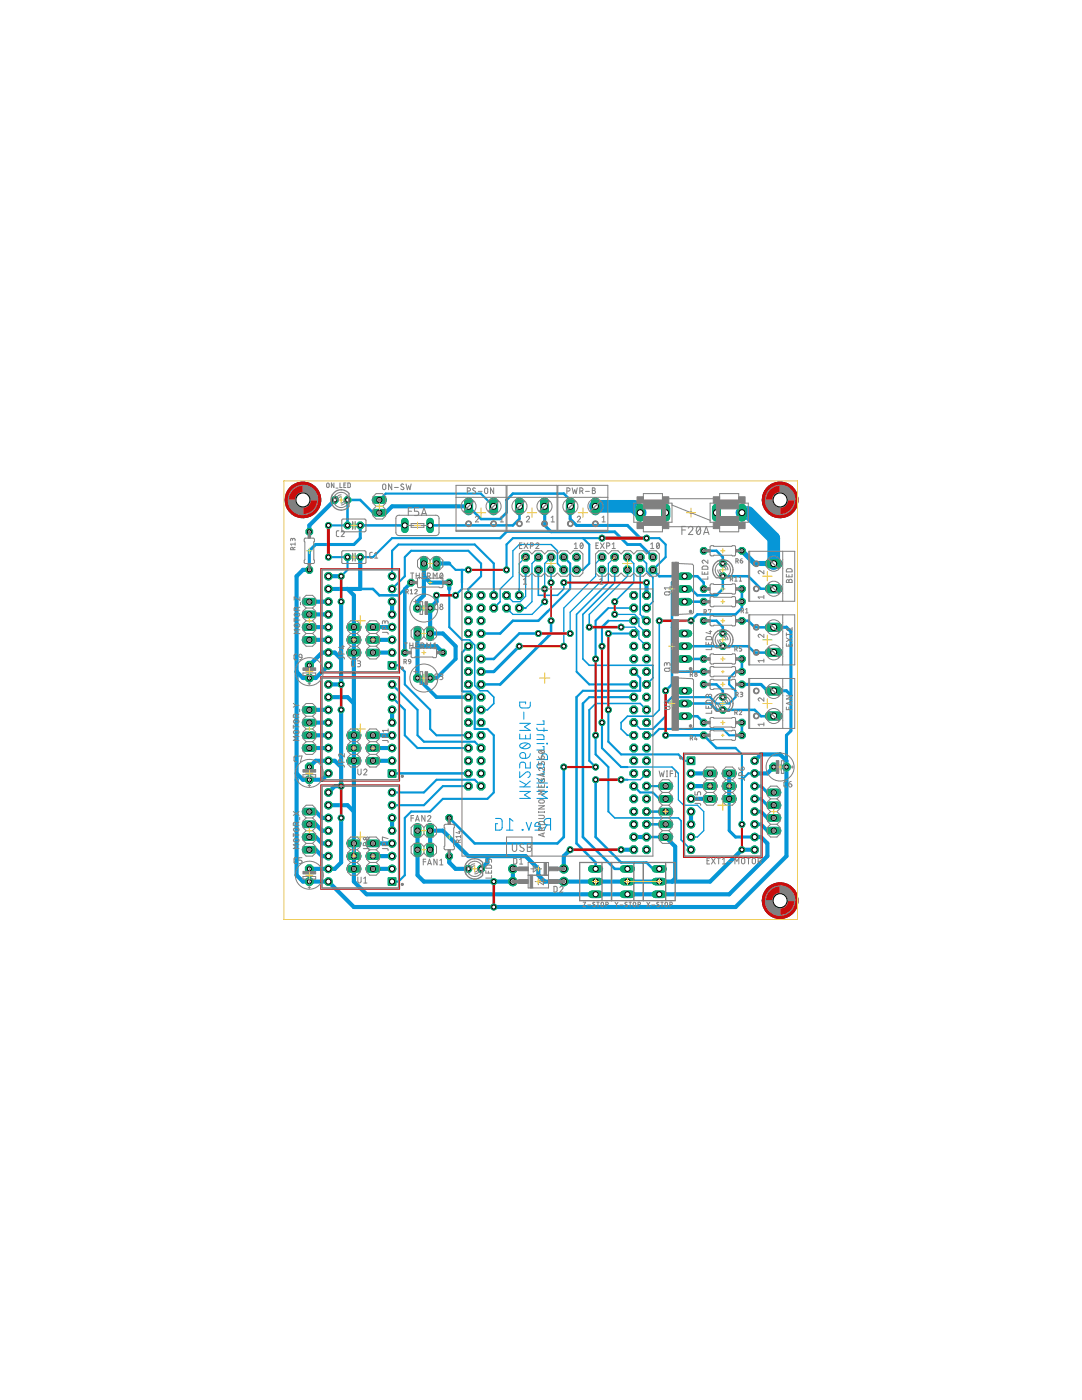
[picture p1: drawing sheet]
<svg xmlns="http://www.w3.org/2000/svg" width="216mm" height="279mm" viewBox="0 0 216 279" stroke-linecap="round" stroke-linejoin="round" font-family="sans-serif">
<g fill="#0696d7" stroke="#0696d7" stroke-width=".2">
<path d="M57.8 97.4a3.6 3.6 0 0 1 5.7 .5 3.6 3.6 0 0 1-2.1 5.3 3.6 3.6 0 0 1-4.5-3.4h2a1.53 1.53 0 0 1 2.3-1.4 1.53 1.53 0 0 1 .2 2.6 1.53 1.53 0 0 1-2.5-.9v-.3h-2a3.6 3.6 0 0 1 .9-2.4z" fill-rule="evenodd"/>
<path d="M153 97.4a3.6 3.6 0 0 1 5.7 .5 3.6 3.6 0 0 1-2.1 5.3 3.6 3.6 0 0 1-4.5-3.4h2a1.53 1.53 0 0 1 2.3-1.4 1.53 1.53 0 0 1 .2 2.6 1.53 1.53 0 0 1-2.4-.9l-.1-.3h-2a3.6 3.6 0 0 1 .9-2.4z" fill-rule="evenodd"/>
<path d="M153 177.4a3.6 3.6 0 0 1 5.7 .4 3.6 3.6 0 0 1-2 5.4 3.6 3.6 0 0 1-4.6-3.5h2a1.53 1.53 0 0 1 2.3-1.3 1.53 1.53 0 0 1 .2 2.6 1.53 1.53 0 0 1-2.4-1l-.1-.3h-2a3.6 3.6 0 0 1 .9-2.3z" fill-rule="evenodd"/>
<path d="M57.8 97.4a3.6 3.6 0 0 1 5.7 .5 3.6 3.6 0 0 1-2.1 5.3 3.6 3.6 0 0 1-4.5-3.4h2a1.53 1.53 0 0 1 2.3-1.4 1.53 1.53 0 0 1 .2 2.6 1.53 1.53 0 0 1-2.5-.9v-.3h-2a3.6 3.6 0 0 1 .9-2.4z" fill-rule="evenodd"/>
<path d="M153 97.4a3.6 3.6 0 0 1 5.7 .5 3.6 3.6 0 0 1-2.1 5.3 3.6 3.6 0 0 1-4.5-3.4h2a1.53 1.53 0 0 1 2.3-1.4 1.53 1.53 0 0 1 .2 2.6 1.53 1.53 0 0 1-2.4-.9l-.1-.3h-2a3.6 3.6 0 0 1 .9-2.4z" fill-rule="evenodd"/>
<path d="M153 177.4a3.6 3.6 0 0 1 5.7 .4 3.6 3.6 0 0 1-2 5.4 3.6 3.6 0 0 1-4.6-3.5h2a1.53 1.53 0 0 1 2.3-1.3 1.53 1.53 0 0 1 .2 2.6 1.53 1.53 0 0 1-2.4-1l-.1-.3h-2a3.6 3.6 0 0 1 .9-2.3z" fill-rule="evenodd"/>
</g>
<g fill="none" stroke="#0696d7" stroke-width=".2">
<path d="M103.7 154v1.2l1.2-1a.58 .58 0 0 1 .9 .2 .58 .58 0 0 1-.5 .8M103.7 157.9h2.1l-1.2 .7 1.2 .7h-2.1M103.7 157h2.1M103.7 144.4h2.1l-1.2 .7 1.2 .7h-2.1M103.7 155.9l1.3 .7M103.7 146.5v.9h2.1v-.9M103.8 148.5a1.35 1.35 0 0 1 2 .3 1.24 1.24 0 0 1-2.1 0zM103.9 150.3l.4-.1 .4 .1 .2 .3v.7l-1-.1-.2-.3zM104.5 142.1v1.4M104.9 146.7v.7M105.3 148.4l-1.1 .9M105.8 152.1v1.2h-.9v-.7a.61 .61 0 0 0-.6-.5 .61 .61 0 0 0-.6 .5v.7"/>
<path d="M105.8 150.4l-.3 .7-.6 .2M105.8 140.1v.9l-.3 .3h-1.5l-.3-.3v-.9h1.2v.4M105.8 155.9l-1.3 1.1M107.1 151.6h2.1v-.6a.58 .58 0 0 0-.5-.6 .58 .58 0 0 0-.6 .6v.6M107.1 146.6l1.2 .1 .2 .3v.6h-1.4M107.1 145.3l.1 .4 .3 .1h1.7M107.1 157.9h2.1l-1.1 .7 1.1 .7h-2.1M107.1 157.1h1.4M107.1 156.3h2.1M107.1 155.3l1 .6M107.1 148.4h1.4M107.3 152.5l.8-.1a.48 .48 0 0 1 .4 .5 .48 .48 0 0 1-.4 .5l-.8-.2-.2-.3z"/>
<path d="M108.3 153.9h.2v.7h-1.4M108.3 143.9h.2v.7h-1.4M108.3 149h.2v.7h-1.4M108.5 155.3l-.7 1M108.5 145.3v.7M109.1 157.1l.1 .1zM109.1 148.3l.1 .2z"/>
</g>
<path d="M98.9 163.3l.9 .1 .3 .2 .1 1.6-.2 .4-1.1 .1v-1.3h.4M101 165.7h1.4M102.4 163.9l-.7-.6v2.4M104.2 165.5l.2 .2zM105 164.1l.5 1.6 .5-1.6M107.8 164.9h-1.1a.55 .55 0 0 1 .4-.8 .55 .55 0 0 1 .7 .5l-.1 1-1 .1M109.1 164.6l-.5 1.1M109.9 164.6h-.7a.65 .65 0 0 1-.6-.6 .65 .65 0 0 1 .6-.7h.7v2.4" fill="none" stroke="#0696d7" stroke-width=".21"/>
<g fill="none" stroke="#0696d7" stroke-width=".42">
<path d="M75.7 99.8l1.3-1.3h19l2.5 2.5M65.5 111.2h3.8v2.5l-1.2 1.3M65.5 104.9h3.8M78.2 117.5l2.6-2.5v-3.8l1.2-1.3h11.5l2.5 2.6v2.5l-2.5 2.5v1.3M78.2 115v-5.1l1.3-1.2h15.2l3.8 3.8v6.3M89.6 117.5v7.7l2.6 2.5M89.6 112.5l1.3 1.2h2.6M92.2 116.3v1.2l-1.3 1.3M99.8 107.4h-21.6l-3.8 3.8h-2.5M101.1 106.1h8.9M101.1 118.8l.6 .6M103.6 117.5v1.3"/>
<path d="M104.9 113.7v1.3M107.4 113.7v1.3M107.4 111.2l-.6 .6M110 111.2l-.7 .6M112.5 111.2l1.3 1.3v5l-4.5 4.5M116.3 107.4l1.3 1.3v3.8l-1.3 1.2h-1.3M120.1 107.4h-17.8l-1.2 1.3v5M129 107.4h2.6l1.2 1.3v2.5l-2.5 2.5M59.2 134v21.6M68.1 120.1v16.5M70.6 123.9v3.8M78.2 139.1l2.6 2.6v5l2.5 2.6h10.2"/>
<path d="M78.2 132.8h1.3l1.3 1.2v2.6l5 5.1v3.8l1.3 1.2h6.4M78.2 136.6l5.1 5.1v5l1.3 1.3h10.1l1.3 1.3M85.8 135.3v.3M93.5 129l-1.3 1.2v7.7l.2 .1h1.5l.8 .8v6.7h2.6l1.2 1.2v11.5l-1.2 1.2h-8.9l-2.6 2.6h-3.8l-1.2 1.2v11.5l-1.3 1.2h-1.3M101.1 121.3l.6 .7M103.6 121.3h1.3M108.7 120.1l-.6 .6M115 134l2.6 2.6h8.9M120.1 125.2v3.8M121.4 126.4h5.1M121.4 121.3l-2.5 2.6v7.6M126.5 139.1h-8.9l-1.3 1.3"/>
<path d="M126.5 134l1.2 1.3v2.6h-11.4l-1.3 1.2M128.4 128.3l.6 .7M128.4 125.8l.6 .6M148 134h-1.2l-1.3 1.3v1.3l1.3 1.3v1.2l-1.3 1.3h-2.5l-1.3-1.3h-7.6l-1.3 1.3M68.1 141.7v15.2M70.6 146.7v5.1M93.5 156.9h-5.1l-3.8 3.8h-6.4M96 156.9l-1.3-1.3h-7.6l-2.5 2.6h-6.4M117.6 141.7v10.1l1.3 1.3M118.9 146.7v3.9l2.5 2.5v8.9M120.1 144.2v5.1l3.8 3.8h1.3M121.4 141.7v6.3l2.5 2.6h11.5l1.2 1.2h1.3"/>
<path d="M123.9 155.6h1.3M126.5 156.9l1.2 1.3h2.6l1.3 1.2h1.2M129 156.9h3.8M129 146.7h1.3l1.3-1.2h12.6l1.3 1.2h2.5M129 154.3l-.6 .7M132.8 142.9l-2.5 2.6M146.8 149.3l1.2 1.3v13.9M150.6 154.3h-1.3l-1.3 1.3"/>
</g>
<g fill="none" stroke="#0696d7" stroke-width=".51">
<path d="M71.9 104.9h8.9M75.7 102.3h-1.3l-2.5-2.5h-2.6v5.1M82 116.3l-2.5 2.5h-3.8l-1.3-1.3h-2.5M93.5 101l2.5 2.6h3.8l1.3-1.3v-2.5l1.2-1.3h10.2l1.3 1.3v1.2M101.1 106.1l-1.3 1.3M103.7 101v2.5l-1.4 1.4h-16.5M130.3 113.7l1.3 1.3h7.5l1.3 1.3v1.2M135.4 115l-1.3 1.3v20.3M140.4 109.9h2.6l1.2 1.3v1.3M148 117.5v3.8l-1.2 1.3h-7.7l-1.2 1.3M154.4 117.5h-2.6l-2.5-2.5h-5.1v2.5l-1.2 1.3h-3.9l-1.2-1.3h-1.3M96 136.6h3.8"/>
<path d="M107.4 126.4h-3.8l-5.1 5.1h-2.5M109.3 122l-1.9 1.9h-5.1l-2.5 2.5h-3.8M110 123.9v2.5M115 139.1v29.2l3.9 3.8v1.3M121.4 123.9l-1.3 1.3M134.1 125.2l1.3 1.2h1.2M134.1 136.6l1.3 1.3h1.2M134.1 134h6.3M134.1 136.6l-1.3 1.3M136.6 131.5h3.8M136.6 120.1h3.8M136.6 129h12.7l1.3 1.2h3.8"/>
<path d="M140.4 123.9h2.6l1.2 1.3v1.2M140.4 136.6h2.6l1.2 1.3v1.2M148 131.5v2.5M148 123.9h1.3l1.3 1.3h3.8M78.2 154.3h15.3M112.5 153.1v13.9l-1.3 1.3h-16.5l-5.1-5.1M116.3 140.4v26.6l6.4 6.4h2.5M118.9 155.6v11.4l5 5.1h5.1l1.3 1.3h1.3M132.8 146.7h7.6l2.6 2.6h3.8M132.8 140.4v2.5M136.6 142.9h2.5l1.3 1.3M136.6 140.4h5.1l1.3 1.3h7.6l1.2 1.2h2.6"/>
<path d="M148 144.2v2.5M83.3 165.8v8.9M129 167h3.8M129 162h3.8M129 164.5h3.8"/>
</g>
<g fill="none" stroke="#0696d7" stroke-width=".83">
<path d="M66.8 99.8l-5.1 5.1v1.2M61.7 113.7h-1.2l-1.3 1.3v59.7l1.3 1.2h5l5.1 5.1h76.2l10.1-10.1v-19.1l-1.2-1.2h-3.9l-1.2 1.2M65.5 115h2.6M69.3 117.5l1.3 1.3v57.1l2.6 2.6h72.3l7.6-7.6v-2.6l-1.3-1.3h-1.2M71.9 111.2v6.3h-6.4M84.6 115l1.2 1.3h3.8v1.2M84.8 112.7l-.2-.2v6.3l-1.3 1.3v1.2M87.1 118.8v1.3l-1.3 1.2v5.1h2.6l2.5 2.6v2.5M87.1 112.5h2.5M93.5 101h-15.3l-1.2 1.3h-1.3M108.6 101l.1 .1M108.7 117.2v.3"/>
<path d="M129 116.3v2.5M61.7 122.6h3.8M61.7 120.1h3.8M61.7 125.2h3.8M61.7 127.7h3.8M65.5 139.1h3.8l1.3 1.3M65.5 132.8l-2.5 2.5h-2.5l-1.3-1.3M68.1 120.1v16.5h-2.6M68.1 131.5l-1.3-1.3h-2.5l-2.6 2.6M74.4 130.2h3.8M74.4 125.2h3.8M74.4 127.7h3.8"/>
<path d="M78.2 120.1v2.5M83.3 126.4v8.9M83.3 129h3.8l1.3 1.2M128.4 123.3l.6 .6M59.2 154.3l1.3 1.3h3.8l1.2-1.3M61.7 153.1l1.3-1.3h3.8l1.3 1.3M61.7 144.2h3.8M61.7 141.7h3.8M61.7 146.7h3.8M61.7 149.3h3.8M68.1 141.7v15.2h-1.3l-1.3 1.3M74.4 151.8h3.8"/>
<path d="M74.4 146.7h3.8M74.4 149.3h3.8M78.2 141.7v2.5M137.9 156.9h3.8M137.9 154.3h3.8M137.9 159.4h3.8M145.5 154.3v5.1M154.4 153.1l-1.3 1.2h-2.5M61.7 167h1.3l1.3 1.3h1.2M61.7 164.5h1.3l1.3 1.3h1.2M61.7 169.6h1.3l1.3 1.3h1.2M61.7 162h1.3l1.3 1.2h1.2"/>
<path d="M65.5 160.7h3.8l1.3 1.3M68.1 163.2v8.9l-1.3 1.3h-5.1M74.4 173.4h3.8M74.4 170.9h3.8M74.4 168.3h3.8M78.2 163.2v2.6M83.3 165.8v8.9l1.3 1.2h17.7v-2.5M85.8 169.6v-3.8h2.6l5.1 5.1h11.4l2.5 2.5v1.3l1.3 1.2h33l6.3-6.3h2.6M89.6 170.9v1.2l1.3 1.3h2.6M97.3 170.9v1.2l-1.3 1.3M113.8 169.6l-1.3 1.3v2.5M123.9 169.6h2.6"/>
<path d="M126.5 167h2.5M132.8 167l1.9 2v6.3l-.6 .6M137.9 162v2.5"/>
</g>
<g fill="none" stroke="#0696d7" stroke-width=".32">
<path d="M107.4 115v3.8h3.8l1.3-1.3v-1.2M110 108.7l1.2 1.2v2.6l1.3 1.2M110 113.7v2.6M120.1 111.2l-.6 .6M121.4 116.3l-6.4 6.3v11.4M122.7 113.7v2.6l-6.4 6.3v8.9l1.3 1.3h12.7v2.5l-1.3 1.3M125.2 113.7v1.3M125.2 111.2l.6 .6M126.5 116.3l-3.8 3.8M127.7 111.2l1.3 1.3v1.5l1.3 1.3v4.8l-1.3 1.2M127.7 113.7v8.9M92.2 127.7h1.5l1 1v8.1l1.1 1.1h1.5l1.2 1.2v1.3l-1.2 1.3h-1.3"/>
<path d="M99.8 120.1l-1.3 1.2M117.6 122.6v2.6M121.4 123.9h5.1M121.4 121.3h5.1M131.6 123.9v17.8l-1.3 1.2h-5.1l-1.3 1.3v1.3l1.3 1.2h1.3M117.6 141.7l1.3-1.3h8.8l1.3 1.3M126.5 144.2l1.2 1.3h2.6M134.1 153.1l1.3 1.2M121.4 162l1.3 1.2h12.7l.5 .6v3.8l2 2"/>
</g>
<path d="M82 116.3l-1.2 1.2v12.7M83.4 135.4l3.7 3.7h6.4M90.9 131.5l-3.8 3.8h-1.3M150.6 162h1.2l1.3 1.2h1.3M150.6 164.5h1.2l1.3 1.3h1.3" fill="none" stroke="#0696d7" stroke-width=".72"/>
<path d="M71.9 104.9v2.5l-1.3 1.3h-7.6l-1.3 1.2v3.8M108.7 101.1v3.8l1.3 1.2M113.8 101v2.6l1.2 1.3h10.2l2.5 2.5h1.3M83.3 135.3l.1 .1M103.6 129l-5.1 5h-2.5M148 136.6h3.8l1.3 1.3h3.8l.9 .8M154.4 125.2h2.5l.9 .8v19.9l-.9 .8v5.1M154.4 137.9h.1M145.5 159.4v6.4l1.3 1.2h3.8M150.6 159.4h1.2l1.3 1.3h1.3M150.6 156.9h1.2l1.3 1.3h1.3" fill="none" stroke="#0696d7" stroke-width=".61"/>
<path d="M92.2 113.7v2.6" fill="none" stroke="#0696d7" stroke-width=".47"/>
<path d="M93.5 101v1.3M110 106.1h12.7l2.5 2.6h2.5l2.6 2.5M110 126.4l-10.2 10.2" fill="none" stroke="#0696d7" stroke-width=".57"/>
<g fill="none" stroke="#0696d7" stroke-width=".25">
<path d="M104.2 111.8l-.6 .7v5M104.9 115v4l-1.1 1.1h-1.5l-.6-.7M106.8 111.8l-.6 .7v7.6l-1.3 1.2M109.3 111.8l-.6 .7v4.7M110 108.7h-6.4l-1.3 1.2v5.1l-2.5 2.5v2.6l-.6 .6M119.5 111.8l-.6 .7v2.5l-6.4 6.3v7.7M119.9 116.1l-6.1 6.1v4.2M122 111.8l-.6 .7v3.8M125.2 115l-7.6 7.6M125.8 111.8l.7 .7v3.8M108.1 120.7l-1.9 1.9h-3.9l-.6-.6M122.7 122.6h4l.8 .9v1.4l.9 .9"/>
<path d="M123.9 125.2h2.8l.8 .8v1.5l.9 .8M127.7 122.6l.7 .7M125.2 153.1h8.9M128.4 155l-.7 .6h-2.5M135.4 154.3v5.3l1 1.1h2.7l1.3 1.3v3.8l-1.3 1.2h-1.2"/>
</g>
<path d="M120.1 113.7v2.1l-.2 .3" fill="none" stroke="#0696d7" stroke-width=".23"/>
<path d="M148 109.9l2.6 2.6h3.8" fill="none" stroke="#0696d7" stroke-width="1"/>
<path d="M118.8 101h7.7l1.2 1.3M148 102.3h1.3l5.1 5.1-.1 5.1" fill="none" stroke="#0696d7" stroke-width="2.5"/>
<circle cx="126.5" cy="169.6" r=".83" fill="#0dab76" stroke="#0dab76" stroke-width=".2"/>
<circle cx="126.5" cy="169.6" r=".51" fill="#fff" stroke="#000" stroke-width=".2"/>
<circle cx="126.5" cy="167" r=".83" fill="#0dab76" stroke="#0dab76" stroke-width=".2"/>
<circle cx="126.5" cy="167" r=".51" fill="#fff" stroke="#000" stroke-width=".2"/>
<circle cx="126.5" cy="164.5" r=".83" fill="#0dab76" stroke="#0dab76" stroke-width=".2"/>
<circle cx="126.5" cy="164.5" r=".51" fill="#fff" stroke="#000" stroke-width=".2"/>
<circle cx="126.5" cy="162" r=".83" fill="#0dab76" stroke="#0dab76" stroke-width=".2"/>
<circle cx="126.5" cy="162" r=".51" fill="#fff" stroke="#000" stroke-width=".2"/>
<circle cx="126.5" cy="159.4" r=".83" fill="#0dab76" stroke="#0dab76" stroke-width=".2"/>
<circle cx="126.5" cy="159.4" r=".51" fill="#fff" stroke="#000" stroke-width=".2"/>
<circle cx="126.5" cy="156.9" r=".83" fill="#0dab76" stroke="#0dab76" stroke-width=".2"/>
<circle cx="126.5" cy="156.9" r=".51" fill="#fff" stroke="#000" stroke-width=".2"/>
<circle cx="126.5" cy="154.3" r=".83" fill="#0dab76" stroke="#0dab76" stroke-width=".2"/>
<circle cx="126.5" cy="154.3" r=".51" fill="#fff" stroke="#000" stroke-width=".2"/>
<circle cx="126.5" cy="151.8" r=".83" fill="#0dab76" stroke="#0dab76" stroke-width=".2"/>
<circle cx="126.5" cy="151.8" r=".51" fill="#fff" stroke="#000" stroke-width=".2"/>
<circle cx="126.5" cy="149.3" r=".83" fill="#0dab76" stroke="#0dab76" stroke-width=".2"/>
<circle cx="126.5" cy="149.3" r=".51" fill="#fff" stroke="#000" stroke-width=".2"/>
<circle cx="126.5" cy="146.7" r=".83" fill="#0dab76" stroke="#0dab76" stroke-width=".2"/>
<circle cx="126.5" cy="146.7" r=".51" fill="#fff" stroke="#000" stroke-width=".2"/>
<circle cx="126.5" cy="144.2" r=".83" fill="#0dab76" stroke="#0dab76" stroke-width=".2"/>
<circle cx="126.5" cy="144.2" r=".51" fill="#fff" stroke="#000" stroke-width=".2"/>
<circle cx="126.5" cy="141.7" r=".83" fill="#0dab76" stroke="#0dab76" stroke-width=".2"/>
<circle cx="126.5" cy="141.7" r=".51" fill="#fff" stroke="#000" stroke-width=".2"/>
<circle cx="126.5" cy="139.1" r=".83" fill="#0dab76" stroke="#0dab76" stroke-width=".2"/>
<circle cx="126.5" cy="139.1" r=".51" fill="#fff" stroke="#000" stroke-width=".2"/>
<circle cx="126.5" cy="136.6" r=".83" fill="#0dab76" stroke="#0dab76" stroke-width=".2"/>
<circle cx="126.5" cy="136.6" r=".51" fill="#fff" stroke="#000" stroke-width=".2"/>
<circle cx="126.5" cy="134" r=".83" fill="#0dab76" stroke="#0dab76" stroke-width=".2"/>
<circle cx="126.5" cy="134" r=".51" fill="#fff" stroke="#000" stroke-width=".2"/>
<circle cx="126.5" cy="131.5" r=".83" fill="#0dab76" stroke="#0dab76" stroke-width=".2"/>
<circle cx="126.5" cy="131.5" r=".51" fill="#fff" stroke="#000" stroke-width=".2"/>
<circle cx="126.5" cy="129" r=".83" fill="#0dab76" stroke="#0dab76" stroke-width=".2"/>
<circle cx="126.5" cy="129" r=".51" fill="#fff" stroke="#000" stroke-width=".2"/>
<circle cx="126.5" cy="126.4" r=".83" fill="#0dab76" stroke="#0dab76" stroke-width=".2"/>
<circle cx="126.5" cy="126.4" r=".51" fill="#fff" stroke="#000" stroke-width=".2"/>
<circle cx="126.5" cy="123.9" r=".83" fill="#0dab76" stroke="#0dab76" stroke-width=".2"/>
<circle cx="126.5" cy="123.9" r=".51" fill="#fff" stroke="#000" stroke-width=".2"/>
<circle cx="126.5" cy="121.3" r=".83" fill="#0dab76" stroke="#0dab76" stroke-width=".2"/>
<circle cx="126.5" cy="121.3" r=".51" fill="#fff" stroke="#000" stroke-width=".2"/>
<circle cx="126.5" cy="118.8" r=".83" fill="#0dab76" stroke="#0dab76" stroke-width=".2"/>
<circle cx="126.5" cy="118.8" r=".51" fill="#fff" stroke="#000" stroke-width=".2"/>
<circle cx="129" cy="169.6" r=".83" fill="#0dab76" stroke="#0dab76" stroke-width=".2"/>
<circle cx="129" cy="169.6" r=".51" fill="#fff" stroke="#000" stroke-width=".2"/>
<circle cx="129" cy="167" r=".83" fill="#0dab76" stroke="#0dab76" stroke-width=".2"/>
<circle cx="129" cy="167" r=".51" fill="#fff" stroke="#000" stroke-width=".2"/>
<circle cx="129" cy="164.5" r=".83" fill="#0dab76" stroke="#0dab76" stroke-width=".2"/>
<circle cx="129" cy="164.5" r=".51" fill="#fff" stroke="#000" stroke-width=".2"/>
<circle cx="129" cy="162" r=".83" fill="#0dab76" stroke="#0dab76" stroke-width=".2"/>
<circle cx="129" cy="162" r=".51" fill="#fff" stroke="#000" stroke-width=".2"/>
<circle cx="129" cy="159.4" r=".83" fill="#0dab76" stroke="#0dab76" stroke-width=".2"/>
<circle cx="129" cy="159.4" r=".51" fill="#fff" stroke="#000" stroke-width=".2"/>
<circle cx="129" cy="156.9" r=".83" fill="#0dab76" stroke="#0dab76" stroke-width=".2"/>
<circle cx="129" cy="156.9" r=".51" fill="#fff" stroke="#000" stroke-width=".2"/>
<circle cx="129" cy="154.3" r=".83" fill="#0dab76" stroke="#0dab76" stroke-width=".2"/>
<circle cx="129" cy="154.3" r=".51" fill="#fff" stroke="#000" stroke-width=".2"/>
<circle cx="129" cy="151.8" r=".83" fill="#0dab76" stroke="#0dab76" stroke-width=".2"/>
<circle cx="129" cy="151.8" r=".51" fill="#fff" stroke="#000" stroke-width=".2"/>
<circle cx="129" cy="149.3" r=".83" fill="#0dab76" stroke="#0dab76" stroke-width=".2"/>
<circle cx="129" cy="149.3" r=".51" fill="#fff" stroke="#000" stroke-width=".2"/>
<circle cx="129" cy="146.7" r=".83" fill="#0dab76" stroke="#0dab76" stroke-width=".2"/>
<circle cx="129" cy="146.7" r=".51" fill="#fff" stroke="#000" stroke-width=".2"/>
<circle cx="129" cy="144.2" r=".83" fill="#0dab76" stroke="#0dab76" stroke-width=".2"/>
<circle cx="129" cy="144.2" r=".51" fill="#fff" stroke="#000" stroke-width=".2"/>
<circle cx="129" cy="141.7" r=".83" fill="#0dab76" stroke="#0dab76" stroke-width=".2"/>
<circle cx="129" cy="141.7" r=".51" fill="#fff" stroke="#000" stroke-width=".2"/>
<circle cx="129" cy="139.1" r=".83" fill="#0dab76" stroke="#0dab76" stroke-width=".2"/>
<circle cx="129" cy="139.1" r=".51" fill="#fff" stroke="#000" stroke-width=".2"/>
<circle cx="129" cy="136.6" r=".83" fill="#0dab76" stroke="#0dab76" stroke-width=".2"/>
<circle cx="129" cy="136.6" r=".51" fill="#fff" stroke="#000" stroke-width=".2"/>
<circle cx="129" cy="134" r=".83" fill="#0dab76" stroke="#0dab76" stroke-width=".2"/>
<circle cx="129" cy="134" r=".51" fill="#fff" stroke="#000" stroke-width=".2"/>
<circle cx="129" cy="131.5" r=".83" fill="#0dab76" stroke="#0dab76" stroke-width=".2"/>
<circle cx="129" cy="131.5" r=".51" fill="#fff" stroke="#000" stroke-width=".2"/>
<circle cx="129" cy="129" r=".83" fill="#0dab76" stroke="#0dab76" stroke-width=".2"/>
<circle cx="129" cy="129" r=".51" fill="#fff" stroke="#000" stroke-width=".2"/>
<circle cx="129" cy="126.4" r=".83" fill="#0dab76" stroke="#0dab76" stroke-width=".2"/>
<circle cx="129" cy="126.4" r=".51" fill="#fff" stroke="#000" stroke-width=".2"/>
<circle cx="129" cy="123.9" r=".83" fill="#0dab76" stroke="#0dab76" stroke-width=".2"/>
<circle cx="129" cy="123.9" r=".51" fill="#fff" stroke="#000" stroke-width=".2"/>
<circle cx="129" cy="121.3" r=".83" fill="#0dab76" stroke="#0dab76" stroke-width=".2"/>
<circle cx="129" cy="121.3" r=".51" fill="#fff" stroke="#000" stroke-width=".2"/>
<circle cx="129" cy="118.8" r=".83" fill="#0dab76" stroke="#0dab76" stroke-width=".2"/>
<circle cx="129" cy="118.8" r=".51" fill="#fff" stroke="#000" stroke-width=".2"/>
<circle cx="93.5" cy="118.8" r=".83" fill="#0dab76" stroke="#0dab76" stroke-width=".2"/>
<circle cx="93.5" cy="118.8" r=".51" fill="#fff" stroke="#000" stroke-width=".2"/>
<circle cx="96" cy="118.8" r=".83" fill="#0dab76" stroke="#0dab76" stroke-width=".2"/>
<circle cx="96" cy="118.8" r=".51" fill="#fff" stroke="#000" stroke-width=".2"/>
<circle cx="93.5" cy="121.3" r=".83" fill="#0dab76" stroke="#0dab76" stroke-width=".2"/>
<circle cx="93.5" cy="121.3" r=".51" fill="#fff" stroke="#000" stroke-width=".2"/>
<circle cx="96" cy="121.3" r=".83" fill="#0dab76" stroke="#0dab76" stroke-width=".2"/>
<circle cx="96" cy="121.3" r=".51" fill="#fff" stroke="#000" stroke-width=".2"/>
<circle cx="93.5" cy="123.9" r=".83" fill="#0dab76" stroke="#0dab76" stroke-width=".2"/>
<circle cx="93.5" cy="123.9" r=".51" fill="#fff" stroke="#000" stroke-width=".2"/>
<circle cx="96" cy="123.9" r=".83" fill="#0dab76" stroke="#0dab76" stroke-width=".2"/>
<circle cx="96" cy="123.9" r=".51" fill="#fff" stroke="#000" stroke-width=".2"/>
<circle cx="93.5" cy="126.4" r=".83" fill="#0dab76" stroke="#0dab76" stroke-width=".2"/>
<circle cx="93.5" cy="126.4" r=".51" fill="#fff" stroke="#000" stroke-width=".2"/>
<circle cx="96" cy="126.4" r=".83" fill="#0dab76" stroke="#0dab76" stroke-width=".2"/>
<circle cx="96" cy="126.4" r=".51" fill="#fff" stroke="#000" stroke-width=".2"/>
<circle cx="93.5" cy="129" r=".83" fill="#0dab76" stroke="#0dab76" stroke-width=".2"/>
<circle cx="93.5" cy="129" r=".51" fill="#fff" stroke="#000" stroke-width=".2"/>
<circle cx="96" cy="129" r=".83" fill="#0dab76" stroke="#0dab76" stroke-width=".2"/>
<circle cx="96" cy="129" r=".51" fill="#fff" stroke="#000" stroke-width=".2"/>
<circle cx="93.5" cy="131.5" r=".83" fill="#0dab76" stroke="#0dab76" stroke-width=".2"/>
<circle cx="93.5" cy="131.5" r=".51" fill="#fff" stroke="#000" stroke-width=".2"/>
<circle cx="96" cy="131.5" r=".83" fill="#0dab76" stroke="#0dab76" stroke-width=".2"/>
<circle cx="96" cy="131.5" r=".51" fill="#fff" stroke="#000" stroke-width=".2"/>
<circle cx="93.5" cy="134" r=".83" fill="#0dab76" stroke="#0dab76" stroke-width=".2"/>
<circle cx="93.5" cy="134" r=".51" fill="#fff" stroke="#000" stroke-width=".2"/>
<circle cx="96" cy="134" r=".83" fill="#0dab76" stroke="#0dab76" stroke-width=".2"/>
<circle cx="96" cy="134" r=".51" fill="#fff" stroke="#000" stroke-width=".2"/>
<circle cx="93.5" cy="136.6" r=".83" fill="#0dab76" stroke="#0dab76" stroke-width=".2"/>
<circle cx="93.5" cy="136.6" r=".51" fill="#fff" stroke="#000" stroke-width=".2"/>
<circle cx="96" cy="136.6" r=".83" fill="#0dab76" stroke="#0dab76" stroke-width=".2"/>
<circle cx="96" cy="136.6" r=".51" fill="#fff" stroke="#000" stroke-width=".2"/>
<circle cx="93.5" cy="139.1" r=".83" fill="#0dab76" stroke="#0dab76" stroke-width=".2"/>
<circle cx="93.5" cy="139.1" r=".51" fill="#fff" stroke="#000" stroke-width=".2"/>
<circle cx="96" cy="139.1" r=".83" fill="#0dab76" stroke="#0dab76" stroke-width=".2"/>
<circle cx="96" cy="139.1" r=".51" fill="#fff" stroke="#000" stroke-width=".2"/>
<circle cx="93.5" cy="141.7" r=".83" fill="#0dab76" stroke="#0dab76" stroke-width=".2"/>
<circle cx="93.5" cy="141.7" r=".51" fill="#fff" stroke="#000" stroke-width=".2"/>
<circle cx="96" cy="141.7" r=".83" fill="#0dab76" stroke="#0dab76" stroke-width=".2"/>
<circle cx="96" cy="141.7" r=".51" fill="#fff" stroke="#000" stroke-width=".2"/>
<circle cx="93.5" cy="144.2" r=".83" fill="#0dab76" stroke="#0dab76" stroke-width=".2"/>
<circle cx="93.5" cy="144.2" r=".51" fill="#fff" stroke="#000" stroke-width=".2"/>
<circle cx="96" cy="144.2" r=".83" fill="#0dab76" stroke="#0dab76" stroke-width=".2"/>
<circle cx="96" cy="144.2" r=".51" fill="#fff" stroke="#000" stroke-width=".2"/>
<circle cx="93.5" cy="146.7" r=".83" fill="#0dab76" stroke="#0dab76" stroke-width=".2"/>
<circle cx="93.5" cy="146.7" r=".51" fill="#fff" stroke="#000" stroke-width=".2"/>
<circle cx="96" cy="146.7" r=".83" fill="#0dab76" stroke="#0dab76" stroke-width=".2"/>
<circle cx="96" cy="146.7" r=".51" fill="#fff" stroke="#000" stroke-width=".2"/>
<circle cx="93.5" cy="149.3" r=".83" fill="#0dab76" stroke="#0dab76" stroke-width=".2"/>
<circle cx="93.5" cy="149.3" r=".51" fill="#fff" stroke="#000" stroke-width=".2"/>
<circle cx="96" cy="149.3" r=".83" fill="#0dab76" stroke="#0dab76" stroke-width=".2"/>
<circle cx="96" cy="149.3" r=".51" fill="#fff" stroke="#000" stroke-width=".2"/>
<circle cx="93.5" cy="151.8" r=".83" fill="#0dab76" stroke="#0dab76" stroke-width=".2"/>
<circle cx="93.5" cy="151.8" r=".51" fill="#fff" stroke="#000" stroke-width=".2"/>
<circle cx="96" cy="151.8" r=".83" fill="#0dab76" stroke="#0dab76" stroke-width=".2"/>
<circle cx="96" cy="151.8" r=".51" fill="#fff" stroke="#000" stroke-width=".2"/>
<circle cx="93.5" cy="154.3" r=".83" fill="#0dab76" stroke="#0dab76" stroke-width=".2"/>
<circle cx="93.5" cy="154.3" r=".51" fill="#fff" stroke="#000" stroke-width=".2"/>
<circle cx="96" cy="154.3" r=".83" fill="#0dab76" stroke="#0dab76" stroke-width=".2"/>
<circle cx="96" cy="154.3" r=".51" fill="#fff" stroke="#000" stroke-width=".2"/>
<circle cx="93.5" cy="156.9" r=".83" fill="#0dab76" stroke="#0dab76" stroke-width=".2"/>
<circle cx="93.5" cy="156.9" r=".51" fill="#fff" stroke="#000" stroke-width=".2"/>
<circle cx="96" cy="156.9" r=".83" fill="#0dab76" stroke="#0dab76" stroke-width=".2"/>
<circle cx="96" cy="156.9" r=".51" fill="#fff" stroke="#000" stroke-width=".2"/>
<circle cx="98.5" cy="121.3" r=".83" fill="#0dab76" stroke="#0dab76" stroke-width=".2"/>
<circle cx="98.5" cy="121.3" r=".51" fill="#fff" stroke="#000" stroke-width=".2"/>
<circle cx="98.5" cy="118.8" r=".83" fill="#0dab76" stroke="#0dab76" stroke-width=".2"/>
<circle cx="98.5" cy="118.8" r=".51" fill="#fff" stroke="#000" stroke-width=".2"/>
<circle cx="101.1" cy="121.3" r=".83" fill="#0dab76" stroke="#0dab76" stroke-width=".2"/>
<circle cx="101.1" cy="121.3" r=".51" fill="#fff" stroke="#000" stroke-width=".2"/>
<circle cx="103.6" cy="121.3" r=".83" fill="#0dab76" stroke="#0dab76" stroke-width=".2"/>
<circle cx="103.6" cy="121.3" r=".51" fill="#fff" stroke="#000" stroke-width=".2"/>
<circle cx="101.1" cy="118.8" r=".83" fill="#0dab76" stroke="#0dab76" stroke-width=".2"/>
<circle cx="101.1" cy="118.8" r=".51" fill="#fff" stroke="#000" stroke-width=".2"/>
<circle cx="103.6" cy="118.8" r=".83" fill="#0dab76" stroke="#0dab76" stroke-width=".2"/>
<circle cx="103.6" cy="118.8" r=".51" fill="#fff" stroke="#000" stroke-width=".2"/>
<circle cx="66.8" cy="99.8" r=".71" fill="#0dab76" stroke="#0dab76" stroke-width=".2"/>
<circle cx="66.8" cy="99.8" r=".4" fill="#fff" stroke="#000" stroke-width=".2"/>
<circle cx="69.3" cy="99.8" r=".71" fill="#0dab76" stroke="#0dab76" stroke-width=".2"/>
<circle cx="69.3" cy="99.8" r=".4" fill="#fff" stroke="#000" stroke-width=".2"/>
<circle cx="71.9" cy="111.2" r=".71" fill="#0dab76" stroke="#0dab76" stroke-width=".2"/>
<circle cx="71.9" cy="111.2" r=".4" fill="#fff" stroke="#000" stroke-width=".2"/>
<circle cx="69.3" cy="111.2" r=".71" fill="#0dab76" stroke="#0dab76" stroke-width=".2"/>
<circle cx="69.3" cy="111.2" r=".4" fill="#fff" stroke="#000" stroke-width=".2"/>
<circle cx="69.3" cy="104.9" r=".71" fill="#0dab76" stroke="#0dab76" stroke-width=".2"/>
<circle cx="69.3" cy="104.9" r=".4" fill="#fff" stroke="#000" stroke-width=".2"/>
<circle cx="71.9" cy="104.9" r=".71" fill="#0dab76" stroke="#0dab76" stroke-width=".2"/>
<circle cx="71.9" cy="104.9" r=".4" fill="#fff" stroke="#000" stroke-width=".2"/>
<circle cx="61.7" cy="106.1" r=".71" fill="#0dab76" stroke="#0dab76" stroke-width=".2"/>
<circle cx="61.7" cy="106.1" r=".4" fill="#fff" stroke="#000" stroke-width=".2"/>
<circle cx="61.7" cy="113.7" r=".71" fill="#0dab76" stroke="#0dab76" stroke-width=".2"/>
<circle cx="61.7" cy="113.7" r=".4" fill="#fff" stroke="#000" stroke-width=".2"/>
<path d="M74.9 99.8h1.6" fill="none" stroke="#0dab76" stroke-width="1.5"/>
<circle cx="75.7" cy="99.8" r=".51" fill="#fff" stroke="#000" stroke-width=".2"/>
<path d="M74.9 102.3h1.6" fill="none" stroke="#0dab76" stroke-width="1.5"/>
<circle cx="75.7" cy="102.3" r=".51" fill="#fff" stroke="#000" stroke-width=".2"/>
<circle cx="144.2" cy="112.5" r=".71" fill="#0dab76" stroke="#0dab76" stroke-width=".2"/>
<circle cx="144.2" cy="112.5" r=".4" fill="#fff" stroke="#000" stroke-width=".2"/>
<circle cx="144.2" cy="115" r=".71" fill="#0dab76" stroke="#0dab76" stroke-width=".2"/>
<circle cx="144.2" cy="115" r=".4" fill="#fff" stroke="#000" stroke-width=".2"/>
<circle cx="148" cy="120.1" r=".71" fill="#0dab76" stroke="#0dab76" stroke-width=".2"/>
<circle cx="148" cy="120.1" r=".4" fill="#fff" stroke="#000" stroke-width=".2"/>
<circle cx="140.4" cy="120.1" r=".71" fill="#0dab76" stroke="#0dab76" stroke-width=".2"/>
<circle cx="140.4" cy="120.1" r=".4" fill="#fff" stroke="#000" stroke-width=".2"/>
<circle cx="140.4" cy="109.9" r=".71" fill="#0dab76" stroke="#0dab76" stroke-width=".2"/>
<circle cx="140.4" cy="109.9" r=".4" fill="#fff" stroke="#000" stroke-width=".2"/>
<circle cx="148" cy="109.9" r=".71" fill="#0dab76" stroke="#0dab76" stroke-width=".2"/>
<circle cx="148" cy="109.9" r=".4" fill="#fff" stroke="#000" stroke-width=".2"/>
<circle cx="148" cy="117.5" r=".71" fill="#0dab76" stroke="#0dab76" stroke-width=".2"/>
<circle cx="148" cy="117.5" r=".4" fill="#fff" stroke="#000" stroke-width=".2"/>
<circle cx="140.4" cy="117.5" r=".71" fill="#0dab76" stroke="#0dab76" stroke-width=".2"/>
<circle cx="140.4" cy="117.5" r=".4" fill="#fff" stroke="#000" stroke-width=".2"/>
<path d="M135.9 120.1h1.5" fill="none" stroke="#0dab76" stroke-width="1.5"/>
<circle cx="136.6" cy="120.1" r=".51" fill="#fff" stroke="#000" stroke-width=".2"/>
<path d="M135.9 117.5h1.5" fill="none" stroke="#0dab76" stroke-width="1.5"/>
<circle cx="136.6" cy="117.5" r=".51" fill="#fff" stroke="#000" stroke-width=".2"/>
<path d="M135.9 115h1.5" fill="none" stroke="#0dab76" stroke-width="1.5"/>
<circle cx="136.6" cy="115" r=".51" fill="#fff" stroke="#000" stroke-width=".2"/>
<path d="M153.5 117.5h1.8" fill="none" stroke="#0dab76" stroke-width="1.8"/>
<circle cx="154.4" cy="117.5" r=".59" fill="#fff" stroke="#000" stroke-width=".2"/>
<path d="M153.5 112.5h1.8" fill="none" stroke="#0dab76" stroke-width="1.8"/>
<circle cx="154.4" cy="112.5" r=".59" fill="#fff" stroke="#000" stroke-width=".2"/>
<circle cx="144.2" cy="139.1" r=".71" fill="#0dab76" stroke="#0dab76" stroke-width=".2"/>
<circle cx="144.2" cy="139.1" r=".4" fill="#fff" stroke="#000" stroke-width=".2"/>
<circle cx="144.2" cy="141.7" r=".71" fill="#0dab76" stroke="#0dab76" stroke-width=".2"/>
<circle cx="144.2" cy="141.7" r=".4" fill="#fff" stroke="#000" stroke-width=".2"/>
<circle cx="148" cy="144.2" r=".71" fill="#0dab76" stroke="#0dab76" stroke-width=".2"/>
<circle cx="148" cy="144.2" r=".4" fill="#fff" stroke="#000" stroke-width=".2"/>
<circle cx="140.4" cy="144.2" r=".71" fill="#0dab76" stroke="#0dab76" stroke-width=".2"/>
<circle cx="140.4" cy="144.2" r=".4" fill="#fff" stroke="#000" stroke-width=".2"/>
<circle cx="140.4" cy="136.6" r=".71" fill="#0dab76" stroke="#0dab76" stroke-width=".2"/>
<circle cx="140.4" cy="136.6" r=".4" fill="#fff" stroke="#000" stroke-width=".2"/>
<circle cx="148" cy="136.6" r=".71" fill="#0dab76" stroke="#0dab76" stroke-width=".2"/>
<circle cx="148" cy="136.6" r=".4" fill="#fff" stroke="#000" stroke-width=".2"/>
<circle cx="148" cy="146.7" r=".71" fill="#0dab76" stroke="#0dab76" stroke-width=".2"/>
<circle cx="148" cy="146.7" r=".4" fill="#fff" stroke="#000" stroke-width=".2"/>
<circle cx="140.4" cy="146.7" r=".71" fill="#0dab76" stroke="#0dab76" stroke-width=".2"/>
<circle cx="140.4" cy="146.7" r=".4" fill="#fff" stroke="#000" stroke-width=".2"/>
<path d="M135.9 142.9h1.5" fill="none" stroke="#0dab76" stroke-width="1.5"/>
<circle cx="136.6" cy="142.9" r=".51" fill="#fff" stroke="#000" stroke-width=".2"/>
<path d="M135.9 140.4h1.5" fill="none" stroke="#0dab76" stroke-width="1.5"/>
<circle cx="136.6" cy="140.4" r=".51" fill="#fff" stroke="#000" stroke-width=".2"/>
<path d="M135.9 137.9h1.5" fill="none" stroke="#0dab76" stroke-width="1.5"/>
<circle cx="136.6" cy="137.9" r=".51" fill="#fff" stroke="#000" stroke-width=".2"/>
<path d="M153.5 142.9h1.8" fill="none" stroke="#0dab76" stroke-width="1.8"/>
<circle cx="154.4" cy="142.9" r=".59" fill="#fff" stroke="#000" stroke-width=".2"/>
<path d="M153.5 137.9h1.8" fill="none" stroke="#0dab76" stroke-width="1.8"/>
<circle cx="154.4" cy="137.9" r=".59" fill="#fff" stroke="#000" stroke-width=".2"/>
<circle cx="144.2" cy="126.4" r=".71" fill="#0dab76" stroke="#0dab76" stroke-width=".2"/>
<circle cx="144.2" cy="126.4" r=".4" fill="#fff" stroke="#000" stroke-width=".2"/>
<circle cx="144.2" cy="129" r=".71" fill="#0dab76" stroke="#0dab76" stroke-width=".2"/>
<circle cx="144.2" cy="129" r=".4" fill="#fff" stroke="#000" stroke-width=".2"/>
<circle cx="148" cy="131.5" r=".71" fill="#0dab76" stroke="#0dab76" stroke-width=".2"/>
<circle cx="148" cy="131.5" r=".4" fill="#fff" stroke="#000" stroke-width=".2"/>
<circle cx="140.4" cy="131.5" r=".71" fill="#0dab76" stroke="#0dab76" stroke-width=".2"/>
<circle cx="140.4" cy="131.5" r=".4" fill="#fff" stroke="#000" stroke-width=".2"/>
<circle cx="140.4" cy="123.9" r=".71" fill="#0dab76" stroke="#0dab76" stroke-width=".2"/>
<circle cx="140.4" cy="123.9" r=".4" fill="#fff" stroke="#000" stroke-width=".2"/>
<circle cx="148" cy="123.9" r=".71" fill="#0dab76" stroke="#0dab76" stroke-width=".2"/>
<circle cx="148" cy="123.9" r=".4" fill="#fff" stroke="#000" stroke-width=".2"/>
<circle cx="148" cy="134" r=".71" fill="#0dab76" stroke="#0dab76" stroke-width=".2"/>
<circle cx="148" cy="134" r=".4" fill="#fff" stroke="#000" stroke-width=".2"/>
<circle cx="140.4" cy="134" r=".71" fill="#0dab76" stroke="#0dab76" stroke-width=".2"/>
<circle cx="140.4" cy="134" r=".4" fill="#fff" stroke="#000" stroke-width=".2"/>
<path d="M135.9 131.5h1.5" fill="none" stroke="#0dab76" stroke-width="1.5"/>
<circle cx="136.6" cy="131.5" r=".51" fill="#fff" stroke="#000" stroke-width=".2"/>
<path d="M135.9 129h1.5" fill="none" stroke="#0dab76" stroke-width="1.5"/>
<circle cx="136.6" cy="129" r=".51" fill="#fff" stroke="#000" stroke-width=".2"/>
<path d="M135.9 126.4h1.5" fill="none" stroke="#0dab76" stroke-width="1.5"/>
<circle cx="136.6" cy="126.4" r=".51" fill="#fff" stroke="#000" stroke-width=".2"/>
<path d="M153.5 130.2h1.8" fill="none" stroke="#0dab76" stroke-width="1.8"/>
<circle cx="154.4" cy="130.2" r=".59" fill="#fff" stroke="#000" stroke-width=".2"/>
<path d="M153.5 125.2h1.8" fill="none" stroke="#0dab76" stroke-width="1.8"/>
<circle cx="154.4" cy="125.2" r=".59" fill="#fff" stroke="#000" stroke-width=".2"/>
<circle cx="89.6" cy="116.3" r=".71" fill="#0dab76" stroke="#0dab76" stroke-width=".2"/>
<circle cx="89.6" cy="116.3" r=".4" fill="#fff" stroke="#000" stroke-width=".2"/>
<circle cx="82" cy="116.3" r=".71" fill="#0dab76" stroke="#0dab76" stroke-width=".2"/>
<circle cx="82" cy="116.3" r=".4" fill="#fff" stroke="#000" stroke-width=".2"/>
<circle cx="85.8" cy="121.3" r=".87" fill="#0dab76" stroke="#0dab76" stroke-width=".2"/>
<circle cx="85.8" cy="121.3" r=".4" fill="#fff" stroke="#000" stroke-width=".2"/>
<circle cx="83.3" cy="121.3" r=".8" fill="#0dab76" stroke="#0dab76" stroke-width=".2"/>
<circle cx="83.3" cy="121.3" r=".4" fill="#fff" stroke="#000" stroke-width=".2"/>
<path d="M87.1 111.7v1.5" fill="none" stroke="#0dab76" stroke-width="1.5"/>
<circle cx="87.1" cy="112.5" r=".51" fill="#fff" stroke="#000" stroke-width=".2"/>
<path d="M84.6 111.7v1.5" fill="none" stroke="#0dab76" stroke-width="1.5"/>
<circle cx="84.6" cy="112.5" r=".51" fill="#fff" stroke="#000" stroke-width=".2"/>
<circle cx="88.4" cy="130.2" r=".71" fill="#0dab76" stroke="#0dab76" stroke-width=".2"/>
<circle cx="88.4" cy="130.2" r=".4" fill="#fff" stroke="#000" stroke-width=".2"/>
<circle cx="80.8" cy="130.2" r=".71" fill="#0dab76" stroke="#0dab76" stroke-width=".2"/>
<circle cx="80.8" cy="130.2" r=".4" fill="#fff" stroke="#000" stroke-width=".2"/>
<circle cx="85.8" cy="135.3" r=".87" fill="#0dab76" stroke="#0dab76" stroke-width=".2"/>
<circle cx="85.8" cy="135.3" r=".4" fill="#fff" stroke="#000" stroke-width=".2"/>
<circle cx="83.3" cy="135.3" r=".8" fill="#0dab76" stroke="#0dab76" stroke-width=".2"/>
<circle cx="83.3" cy="135.3" r=".4" fill="#fff" stroke="#000" stroke-width=".2"/>
<path d="M85.8 125.7v1.5" fill="none" stroke="#0dab76" stroke-width="1.5"/>
<circle cx="85.8" cy="126.4" r=".51" fill="#fff" stroke="#000" stroke-width=".2"/>
<path d="M83.3 125.7v1.5" fill="none" stroke="#0dab76" stroke-width="1.5"/>
<circle cx="83.3" cy="126.4" r=".51" fill="#fff" stroke="#000" stroke-width=".2"/>
<path d="M77.5 175.2h1.5v1.5h-1.5z" fill="#0dab76" stroke="#0dab76" stroke-width=".2"/>
<circle cx="78.2" cy="175.9" r=".51" fill="#fff" stroke="#000" stroke-width=".2"/>
<circle cx="78.2" cy="173.4" r=".76" fill="#0dab76" stroke="#0dab76" stroke-width=".2"/>
<circle cx="78.2" cy="173.4" r=".51" fill="#fff" stroke="#000" stroke-width=".2"/>
<circle cx="78.2" cy="170.9" r=".76" fill="#0dab76" stroke="#0dab76" stroke-width=".2"/>
<circle cx="78.2" cy="170.9" r=".51" fill="#fff" stroke="#000" stroke-width=".2"/>
<circle cx="78.2" cy="168.3" r=".76" fill="#0dab76" stroke="#0dab76" stroke-width=".2"/>
<circle cx="78.2" cy="168.3" r=".51" fill="#fff" stroke="#000" stroke-width=".2"/>
<circle cx="78.2" cy="165.8" r=".76" fill="#0dab76" stroke="#0dab76" stroke-width=".2"/>
<circle cx="78.2" cy="165.8" r=".51" fill="#fff" stroke="#000" stroke-width=".2"/>
<circle cx="78.2" cy="163.2" r=".76" fill="#0dab76" stroke="#0dab76" stroke-width=".2"/>
<circle cx="78.2" cy="163.2" r=".51" fill="#fff" stroke="#000" stroke-width=".2"/>
<circle cx="78.2" cy="160.7" r=".76" fill="#0dab76" stroke="#0dab76" stroke-width=".2"/>
<circle cx="78.2" cy="160.7" r=".51" fill="#fff" stroke="#000" stroke-width=".2"/>
<circle cx="78.2" cy="158.2" r=".76" fill="#0dab76" stroke="#0dab76" stroke-width=".2"/>
<circle cx="78.2" cy="158.2" r=".51" fill="#fff" stroke="#000" stroke-width=".2"/>
<circle cx="65.5" cy="158.2" r=".76" fill="#0dab76" stroke="#0dab76" stroke-width=".2"/>
<circle cx="65.5" cy="158.2" r=".51" fill="#fff" stroke="#000" stroke-width=".2"/>
<circle cx="65.5" cy="160.7" r=".76" fill="#0dab76" stroke="#0dab76" stroke-width=".2"/>
<circle cx="65.5" cy="160.7" r=".51" fill="#fff" stroke="#000" stroke-width=".2"/>
<circle cx="65.5" cy="163.2" r=".76" fill="#0dab76" stroke="#0dab76" stroke-width=".2"/>
<circle cx="65.5" cy="163.2" r=".51" fill="#fff" stroke="#000" stroke-width=".2"/>
<circle cx="65.5" cy="165.8" r=".76" fill="#0dab76" stroke="#0dab76" stroke-width=".2"/>
<circle cx="65.5" cy="165.8" r=".51" fill="#fff" stroke="#000" stroke-width=".2"/>
<circle cx="65.5" cy="168.3" r=".76" fill="#0dab76" stroke="#0dab76" stroke-width=".2"/>
<circle cx="65.5" cy="168.3" r=".51" fill="#fff" stroke="#000" stroke-width=".2"/>
<circle cx="65.5" cy="170.9" r=".76" fill="#0dab76" stroke="#0dab76" stroke-width=".2"/>
<circle cx="65.5" cy="170.9" r=".51" fill="#fff" stroke="#000" stroke-width=".2"/>
<circle cx="65.5" cy="173.4" r=".76" fill="#0dab76" stroke="#0dab76" stroke-width=".2"/>
<circle cx="65.5" cy="173.4" r=".51" fill="#fff" stroke="#000" stroke-width=".2"/>
<circle cx="65.5" cy="175.9" r=".76" fill="#0dab76" stroke="#0dab76" stroke-width=".2"/>
<circle cx="65.5" cy="175.9" r=".51" fill="#fff" stroke="#000" stroke-width=".2"/>
<circle cx="61.7" cy="173.4" r=".85" fill="#0dab76" stroke="#0dab76" stroke-width=".2"/>
<circle cx="61.7" cy="173.4" r=".4" fill="#fff" stroke="#000" stroke-width=".2"/>
<circle cx="61.7" cy="175.9" r=".78" fill="#0dab76" stroke="#0dab76" stroke-width=".2"/>
<circle cx="61.7" cy="175.9" r=".4" fill="#fff" stroke="#000" stroke-width=".2"/>
<path d="M61 162h1.5" fill="none" stroke="#0dab76" stroke-width="1.5"/>
<circle cx="61.7" cy="162" r=".51" fill="#fff" stroke="#000" stroke-width=".2"/>
<path d="M61 164.5h1.5" fill="none" stroke="#0dab76" stroke-width="1.5"/>
<circle cx="61.7" cy="164.5" r=".51" fill="#fff" stroke="#000" stroke-width=".2"/>
<path d="M61 167h1.5" fill="none" stroke="#0dab76" stroke-width="1.5"/>
<circle cx="61.7" cy="167" r=".51" fill="#fff" stroke="#000" stroke-width=".2"/>
<path d="M61 169.6h1.5" fill="none" stroke="#0dab76" stroke-width="1.5"/>
<circle cx="61.7" cy="169.6" r=".51" fill="#fff" stroke="#000" stroke-width=".2"/>
<path d="M73.7 168.3h1.5" fill="none" stroke="#0dab76" stroke-width="1.5"/>
<circle cx="74.4" cy="168.3" r=".51" fill="#fff" stroke="#000" stroke-width=".2"/>
<path d="M73.7 170.9h1.5" fill="none" stroke="#0dab76" stroke-width="1.5"/>
<circle cx="74.4" cy="170.9" r=".51" fill="#fff" stroke="#000" stroke-width=".2"/>
<path d="M73.7 173.4h1.5" fill="none" stroke="#0dab76" stroke-width="1.5"/>
<circle cx="74.4" cy="173.4" r=".51" fill="#fff" stroke="#000" stroke-width=".2"/>
<path d="M69.8 168.3h1.6" fill="none" stroke="#0dab76" stroke-width="1.5"/>
<circle cx="70.6" cy="168.3" r=".51" fill="#fff" stroke="#000" stroke-width=".2"/>
<path d="M69.8 170.9h1.6" fill="none" stroke="#0dab76" stroke-width="1.5"/>
<circle cx="70.6" cy="170.9" r=".51" fill="#fff" stroke="#000" stroke-width=".2"/>
<path d="M69.8 173.4h1.6" fill="none" stroke="#0dab76" stroke-width="1.5"/>
<circle cx="70.6" cy="173.4" r=".51" fill="#fff" stroke="#000" stroke-width=".2"/>
<path d="M77.5 153.6h1.5v1.5h-1.5z" fill="#0dab76" stroke="#0dab76" stroke-width=".2"/>
<circle cx="78.2" cy="154.3" r=".51" fill="#fff" stroke="#000" stroke-width=".2"/>
<circle cx="78.2" cy="151.8" r=".76" fill="#0dab76" stroke="#0dab76" stroke-width=".2"/>
<circle cx="78.2" cy="151.8" r=".51" fill="#fff" stroke="#000" stroke-width=".2"/>
<circle cx="78.2" cy="149.3" r=".76" fill="#0dab76" stroke="#0dab76" stroke-width=".2"/>
<circle cx="78.2" cy="149.3" r=".51" fill="#fff" stroke="#000" stroke-width=".2"/>
<circle cx="78.2" cy="146.7" r=".76" fill="#0dab76" stroke="#0dab76" stroke-width=".2"/>
<circle cx="78.2" cy="146.7" r=".51" fill="#fff" stroke="#000" stroke-width=".2"/>
<circle cx="78.2" cy="144.2" r=".76" fill="#0dab76" stroke="#0dab76" stroke-width=".2"/>
<circle cx="78.2" cy="144.2" r=".51" fill="#fff" stroke="#000" stroke-width=".2"/>
<circle cx="78.2" cy="141.7" r=".76" fill="#0dab76" stroke="#0dab76" stroke-width=".2"/>
<circle cx="78.2" cy="141.7" r=".51" fill="#fff" stroke="#000" stroke-width=".2"/>
<circle cx="78.2" cy="139.1" r=".76" fill="#0dab76" stroke="#0dab76" stroke-width=".2"/>
<circle cx="78.2" cy="139.1" r=".51" fill="#fff" stroke="#000" stroke-width=".2"/>
<circle cx="78.2" cy="136.6" r=".76" fill="#0dab76" stroke="#0dab76" stroke-width=".2"/>
<circle cx="78.2" cy="136.6" r=".51" fill="#fff" stroke="#000" stroke-width=".2"/>
<circle cx="65.5" cy="136.6" r=".76" fill="#0dab76" stroke="#0dab76" stroke-width=".2"/>
<circle cx="65.5" cy="136.6" r=".51" fill="#fff" stroke="#000" stroke-width=".2"/>
<circle cx="65.5" cy="139.1" r=".76" fill="#0dab76" stroke="#0dab76" stroke-width=".2"/>
<circle cx="65.5" cy="139.1" r=".51" fill="#fff" stroke="#000" stroke-width=".2"/>
<circle cx="65.5" cy="141.7" r=".76" fill="#0dab76" stroke="#0dab76" stroke-width=".2"/>
<circle cx="65.5" cy="141.7" r=".51" fill="#fff" stroke="#000" stroke-width=".2"/>
<circle cx="65.5" cy="144.2" r=".76" fill="#0dab76" stroke="#0dab76" stroke-width=".2"/>
<circle cx="65.5" cy="144.2" r=".51" fill="#fff" stroke="#000" stroke-width=".2"/>
<circle cx="65.5" cy="146.7" r=".76" fill="#0dab76" stroke="#0dab76" stroke-width=".2"/>
<circle cx="65.5" cy="146.7" r=".51" fill="#fff" stroke="#000" stroke-width=".2"/>
<circle cx="65.5" cy="149.3" r=".76" fill="#0dab76" stroke="#0dab76" stroke-width=".2"/>
<circle cx="65.5" cy="149.3" r=".51" fill="#fff" stroke="#000" stroke-width=".2"/>
<circle cx="65.5" cy="151.8" r=".76" fill="#0dab76" stroke="#0dab76" stroke-width=".2"/>
<circle cx="65.5" cy="151.8" r=".51" fill="#fff" stroke="#000" stroke-width=".2"/>
<circle cx="65.5" cy="154.3" r=".76" fill="#0dab76" stroke="#0dab76" stroke-width=".2"/>
<circle cx="65.5" cy="154.3" r=".51" fill="#fff" stroke="#000" stroke-width=".2"/>
<circle cx="154.4" cy="153.1" r=".85" fill="#0dab76" stroke="#0dab76" stroke-width=".2"/>
<circle cx="154.4" cy="153.1" r=".4" fill="#fff" stroke="#000" stroke-width=".2"/>
<circle cx="156.9" cy="153.1" r=".78" fill="#0dab76" stroke="#0dab76" stroke-width=".2"/>
<circle cx="156.9" cy="153.1" r=".4" fill="#fff" stroke="#000" stroke-width=".2"/>
<path d="M61 141.7h1.5" fill="none" stroke="#0dab76" stroke-width="1.5"/>
<circle cx="61.7" cy="141.7" r=".51" fill="#fff" stroke="#000" stroke-width=".2"/>
<path d="M61 144.2h1.5" fill="none" stroke="#0dab76" stroke-width="1.5"/>
<circle cx="61.7" cy="144.2" r=".51" fill="#fff" stroke="#000" stroke-width=".2"/>
<path d="M61 146.7h1.5" fill="none" stroke="#0dab76" stroke-width="1.5"/>
<circle cx="61.7" cy="146.7" r=".51" fill="#fff" stroke="#000" stroke-width=".2"/>
<path d="M61 149.3h1.5" fill="none" stroke="#0dab76" stroke-width="1.5"/>
<circle cx="61.7" cy="149.3" r=".51" fill="#fff" stroke="#000" stroke-width=".2"/>
<path d="M73.7 146.7h1.5" fill="none" stroke="#0dab76" stroke-width="1.5"/>
<circle cx="74.4" cy="146.7" r=".51" fill="#fff" stroke="#000" stroke-width=".2"/>
<path d="M73.7 149.3h1.5" fill="none" stroke="#0dab76" stroke-width="1.5"/>
<circle cx="74.4" cy="149.3" r=".51" fill="#fff" stroke="#000" stroke-width=".2"/>
<path d="M73.7 151.8h1.5" fill="none" stroke="#0dab76" stroke-width="1.5"/>
<circle cx="74.4" cy="151.8" r=".51" fill="#fff" stroke="#000" stroke-width=".2"/>
<path d="M69.8 151.8h1.6" fill="none" stroke="#0dab76" stroke-width="1.5"/>
<circle cx="70.6" cy="151.8" r=".51" fill="#fff" stroke="#000" stroke-width=".2"/>
<path d="M69.8 149.3h1.6" fill="none" stroke="#0dab76" stroke-width="1.5"/>
<circle cx="70.6" cy="149.3" r=".51" fill="#fff" stroke="#000" stroke-width=".2"/>
<path d="M69.8 146.7h1.6" fill="none" stroke="#0dab76" stroke-width="1.5"/>
<circle cx="70.6" cy="146.7" r=".51" fill="#fff" stroke="#000" stroke-width=".2"/>
<path d="M77.5 132h1.5v1.5h-1.5z" fill="#0dab76" stroke="#0dab76" stroke-width=".2"/>
<circle cx="78.2" cy="132.8" r=".51" fill="#fff" stroke="#000" stroke-width=".2"/>
<circle cx="78.2" cy="130.2" r=".76" fill="#0dab76" stroke="#0dab76" stroke-width=".2"/>
<circle cx="78.2" cy="130.2" r=".51" fill="#fff" stroke="#000" stroke-width=".2"/>
<circle cx="78.2" cy="127.7" r=".76" fill="#0dab76" stroke="#0dab76" stroke-width=".2"/>
<circle cx="78.2" cy="127.7" r=".51" fill="#fff" stroke="#000" stroke-width=".2"/>
<circle cx="78.2" cy="125.2" r=".76" fill="#0dab76" stroke="#0dab76" stroke-width=".2"/>
<circle cx="78.2" cy="125.2" r=".51" fill="#fff" stroke="#000" stroke-width=".2"/>
<circle cx="78.2" cy="122.6" r=".76" fill="#0dab76" stroke="#0dab76" stroke-width=".2"/>
<circle cx="78.2" cy="122.6" r=".51" fill="#fff" stroke="#000" stroke-width=".2"/>
<circle cx="78.2" cy="120.1" r=".76" fill="#0dab76" stroke="#0dab76" stroke-width=".2"/>
<circle cx="78.2" cy="120.1" r=".51" fill="#fff" stroke="#000" stroke-width=".2"/>
<circle cx="78.2" cy="117.5" r=".76" fill="#0dab76" stroke="#0dab76" stroke-width=".2"/>
<circle cx="78.2" cy="117.5" r=".51" fill="#fff" stroke="#000" stroke-width=".2"/>
<circle cx="78.2" cy="115" r=".76" fill="#0dab76" stroke="#0dab76" stroke-width=".2"/>
<circle cx="78.2" cy="115" r=".51" fill="#fff" stroke="#000" stroke-width=".2"/>
<circle cx="65.5" cy="115" r=".76" fill="#0dab76" stroke="#0dab76" stroke-width=".2"/>
<circle cx="65.5" cy="115" r=".51" fill="#fff" stroke="#000" stroke-width=".2"/>
<circle cx="65.5" cy="117.5" r=".76" fill="#0dab76" stroke="#0dab76" stroke-width=".2"/>
<circle cx="65.5" cy="117.5" r=".51" fill="#fff" stroke="#000" stroke-width=".2"/>
<circle cx="65.5" cy="120.1" r=".76" fill="#0dab76" stroke="#0dab76" stroke-width=".2"/>
<circle cx="65.5" cy="120.1" r=".51" fill="#fff" stroke="#000" stroke-width=".2"/>
<circle cx="65.5" cy="122.6" r=".76" fill="#0dab76" stroke="#0dab76" stroke-width=".2"/>
<circle cx="65.5" cy="122.6" r=".51" fill="#fff" stroke="#000" stroke-width=".2"/>
<circle cx="65.5" cy="125.2" r=".76" fill="#0dab76" stroke="#0dab76" stroke-width=".2"/>
<circle cx="65.5" cy="125.2" r=".51" fill="#fff" stroke="#000" stroke-width=".2"/>
<circle cx="65.5" cy="127.7" r=".76" fill="#0dab76" stroke="#0dab76" stroke-width=".2"/>
<circle cx="65.5" cy="127.7" r=".51" fill="#fff" stroke="#000" stroke-width=".2"/>
<circle cx="65.5" cy="130.2" r=".76" fill="#0dab76" stroke="#0dab76" stroke-width=".2"/>
<circle cx="65.5" cy="130.2" r=".51" fill="#fff" stroke="#000" stroke-width=".2"/>
<circle cx="65.5" cy="132.8" r=".76" fill="#0dab76" stroke="#0dab76" stroke-width=".2"/>
<circle cx="65.5" cy="132.8" r=".51" fill="#fff" stroke="#000" stroke-width=".2"/>
<circle cx="61.7" cy="153.1" r=".85" fill="#0dab76" stroke="#0dab76" stroke-width=".2"/>
<circle cx="61.7" cy="153.1" r=".4" fill="#fff" stroke="#000" stroke-width=".2"/>
<circle cx="61.7" cy="155.6" r=".78" fill="#0dab76" stroke="#0dab76" stroke-width=".2"/>
<circle cx="61.7" cy="155.6" r=".4" fill="#fff" stroke="#000" stroke-width=".2"/>
<path d="M61 120.1h1.5" fill="none" stroke="#0dab76" stroke-width="1.5"/>
<circle cx="61.7" cy="120.1" r=".51" fill="#fff" stroke="#000" stroke-width=".2"/>
<path d="M61 122.6h1.5" fill="none" stroke="#0dab76" stroke-width="1.5"/>
<circle cx="61.7" cy="122.6" r=".51" fill="#fff" stroke="#000" stroke-width=".2"/>
<path d="M61 125.2h1.5" fill="none" stroke="#0dab76" stroke-width="1.5"/>
<circle cx="61.7" cy="125.2" r=".51" fill="#fff" stroke="#000" stroke-width=".2"/>
<path d="M61 127.7h1.5" fill="none" stroke="#0dab76" stroke-width="1.5"/>
<circle cx="61.7" cy="127.7" r=".51" fill="#fff" stroke="#000" stroke-width=".2"/>
<path d="M73.7 125.2h1.5" fill="none" stroke="#0dab76" stroke-width="1.5"/>
<circle cx="74.4" cy="125.2" r=".51" fill="#fff" stroke="#000" stroke-width=".2"/>
<path d="M73.7 127.7h1.5" fill="none" stroke="#0dab76" stroke-width="1.5"/>
<circle cx="74.4" cy="127.7" r=".51" fill="#fff" stroke="#000" stroke-width=".2"/>
<path d="M73.7 130.2h1.5" fill="none" stroke="#0dab76" stroke-width="1.5"/>
<circle cx="74.4" cy="130.2" r=".51" fill="#fff" stroke="#000" stroke-width=".2"/>
<path d="M69.8 130.2h1.6" fill="none" stroke="#0dab76" stroke-width="1.5"/>
<circle cx="70.6" cy="130.2" r=".51" fill="#fff" stroke="#000" stroke-width=".2"/>
<path d="M69.8 127.7h1.6" fill="none" stroke="#0dab76" stroke-width="1.5"/>
<circle cx="70.6" cy="127.7" r=".51" fill="#fff" stroke="#000" stroke-width=".2"/>
<path d="M69.8 125.2h1.6" fill="none" stroke="#0dab76" stroke-width="1.5"/>
<circle cx="70.6" cy="125.2" r=".51" fill="#fff" stroke="#000" stroke-width=".2"/>
<path d="M137.1 151.1h1.5v1.5h-1.5z" fill="#0dab76" stroke="#0dab76" stroke-width=".2"/>
<circle cx="137.9" cy="151.8" r=".51" fill="#fff" stroke="#000" stroke-width=".2"/>
<circle cx="137.9" cy="154.3" r=".76" fill="#0dab76" stroke="#0dab76" stroke-width=".2"/>
<circle cx="137.9" cy="154.3" r=".51" fill="#fff" stroke="#000" stroke-width=".2"/>
<circle cx="137.9" cy="156.9" r=".76" fill="#0dab76" stroke="#0dab76" stroke-width=".2"/>
<circle cx="137.9" cy="156.9" r=".51" fill="#fff" stroke="#000" stroke-width=".2"/>
<circle cx="137.9" cy="159.4" r=".76" fill="#0dab76" stroke="#0dab76" stroke-width=".2"/>
<circle cx="137.9" cy="159.4" r=".51" fill="#fff" stroke="#000" stroke-width=".2"/>
<circle cx="137.9" cy="162" r=".76" fill="#0dab76" stroke="#0dab76" stroke-width=".2"/>
<circle cx="137.9" cy="162" r=".51" fill="#fff" stroke="#000" stroke-width=".2"/>
<circle cx="137.9" cy="164.5" r=".76" fill="#0dab76" stroke="#0dab76" stroke-width=".2"/>
<circle cx="137.9" cy="164.5" r=".51" fill="#fff" stroke="#000" stroke-width=".2"/>
<circle cx="137.9" cy="167" r=".76" fill="#0dab76" stroke="#0dab76" stroke-width=".2"/>
<circle cx="137.9" cy="167" r=".51" fill="#fff" stroke="#000" stroke-width=".2"/>
<circle cx="137.9" cy="169.6" r=".76" fill="#0dab76" stroke="#0dab76" stroke-width=".2"/>
<circle cx="137.9" cy="169.6" r=".51" fill="#fff" stroke="#000" stroke-width=".2"/>
<circle cx="150.6" cy="169.6" r=".76" fill="#0dab76" stroke="#0dab76" stroke-width=".2"/>
<circle cx="150.6" cy="169.6" r=".51" fill="#fff" stroke="#000" stroke-width=".2"/>
<circle cx="150.6" cy="167" r=".76" fill="#0dab76" stroke="#0dab76" stroke-width=".2"/>
<circle cx="150.6" cy="167" r=".51" fill="#fff" stroke="#000" stroke-width=".2"/>
<circle cx="150.6" cy="164.5" r=".76" fill="#0dab76" stroke="#0dab76" stroke-width=".2"/>
<circle cx="150.6" cy="164.5" r=".51" fill="#fff" stroke="#000" stroke-width=".2"/>
<circle cx="150.6" cy="162" r=".76" fill="#0dab76" stroke="#0dab76" stroke-width=".2"/>
<circle cx="150.6" cy="162" r=".51" fill="#fff" stroke="#000" stroke-width=".2"/>
<circle cx="150.6" cy="159.4" r=".76" fill="#0dab76" stroke="#0dab76" stroke-width=".2"/>
<circle cx="150.6" cy="159.4" r=".51" fill="#fff" stroke="#000" stroke-width=".2"/>
<circle cx="150.6" cy="156.9" r=".76" fill="#0dab76" stroke="#0dab76" stroke-width=".2"/>
<circle cx="150.6" cy="156.9" r=".51" fill="#fff" stroke="#000" stroke-width=".2"/>
<circle cx="150.6" cy="154.3" r=".76" fill="#0dab76" stroke="#0dab76" stroke-width=".2"/>
<circle cx="150.6" cy="154.3" r=".51" fill="#fff" stroke="#000" stroke-width=".2"/>
<circle cx="150.6" cy="151.8" r=".76" fill="#0dab76" stroke="#0dab76" stroke-width=".2"/>
<circle cx="150.6" cy="151.8" r=".51" fill="#fff" stroke="#000" stroke-width=".2"/>
<circle cx="61.7" cy="132.8" r=".85" fill="#0dab76" stroke="#0dab76" stroke-width=".2"/>
<circle cx="61.7" cy="132.8" r=".4" fill="#fff" stroke="#000" stroke-width=".2"/>
<circle cx="61.7" cy="135.3" r=".78" fill="#0dab76" stroke="#0dab76" stroke-width=".2"/>
<circle cx="61.7" cy="135.3" r=".4" fill="#fff" stroke="#000" stroke-width=".2"/>
<path d="M153.6 165.8h1.6" fill="none" stroke="#0dab76" stroke-width="1.5"/>
<circle cx="154.4" cy="165.8" r=".51" fill="#fff" stroke="#000" stroke-width=".2"/>
<path d="M153.6 163.2h1.6" fill="none" stroke="#0dab76" stroke-width="1.5"/>
<circle cx="154.4" cy="163.2" r=".51" fill="#fff" stroke="#000" stroke-width=".2"/>
<path d="M153.6 160.7h1.6" fill="none" stroke="#0dab76" stroke-width="1.5"/>
<circle cx="154.4" cy="160.7" r=".51" fill="#fff" stroke="#000" stroke-width=".2"/>
<path d="M153.6 158.2h1.6" fill="none" stroke="#0dab76" stroke-width="1.5"/>
<circle cx="154.4" cy="158.2" r=".51" fill="#fff" stroke="#000" stroke-width=".2"/>
<path d="M140.9 159.4h1.6" fill="none" stroke="#0dab76" stroke-width="1.5"/>
<circle cx="141.7" cy="159.4" r=".51" fill="#fff" stroke="#000" stroke-width=".2"/>
<path d="M140.9 156.9h1.6" fill="none" stroke="#0dab76" stroke-width="1.5"/>
<circle cx="141.7" cy="156.9" r=".51" fill="#fff" stroke="#000" stroke-width=".2"/>
<path d="M140.9 154.3h1.6" fill="none" stroke="#0dab76" stroke-width="1.5"/>
<circle cx="141.7" cy="154.3" r=".51" fill="#fff" stroke="#000" stroke-width=".2"/>
<path d="M144.7 154.3h1.6" fill="none" stroke="#0dab76" stroke-width="1.5"/>
<circle cx="145.5" cy="154.3" r=".51" fill="#fff" stroke="#000" stroke-width=".2"/>
<path d="M144.7 156.9h1.6" fill="none" stroke="#0dab76" stroke-width="1.5"/>
<circle cx="145.5" cy="156.9" r=".51" fill="#fff" stroke="#000" stroke-width=".2"/>
<path d="M144.7 159.4h1.6" fill="none" stroke="#0dab76" stroke-width="1.5"/>
<circle cx="145.5" cy="159.4" r=".51" fill="#fff" stroke="#000" stroke-width=".2"/>
<path d="M130.8 173.4h1.5" fill="none" stroke="#0dab76" stroke-width="1.5"/>
<circle cx="131.6" cy="173.4" r=".51" fill="#fff" stroke="#000" stroke-width=".2"/>
<path d="M130.8 175.9h1.5" fill="none" stroke="#0dab76" stroke-width="1.5"/>
<circle cx="131.6" cy="175.9" r=".51" fill="#fff" stroke="#000" stroke-width=".2"/>
<path d="M130.8 178.5h1.5" fill="none" stroke="#0dab76" stroke-width="1.5"/>
<circle cx="131.6" cy="178.5" r=".51" fill="#fff" stroke="#000" stroke-width=".2"/>
<path d="M124.4 173.4h1.5" fill="none" stroke="#0dab76" stroke-width="1.5"/>
<circle cx="125.2" cy="173.4" r=".51" fill="#fff" stroke="#000" stroke-width=".2"/>
<path d="M124.4 175.9h1.5" fill="none" stroke="#0dab76" stroke-width="1.5"/>
<circle cx="125.2" cy="175.9" r=".51" fill="#fff" stroke="#000" stroke-width=".2"/>
<path d="M124.4 178.5h1.5" fill="none" stroke="#0dab76" stroke-width="1.5"/>
<circle cx="125.2" cy="178.5" r=".51" fill="#fff" stroke="#000" stroke-width=".2"/>
<path d="M118.1 173.4h1.5" fill="none" stroke="#0dab76" stroke-width="1.5"/>
<circle cx="118.9" cy="173.4" r=".51" fill="#fff" stroke="#000" stroke-width=".2"/>
<path d="M118.1 175.9h1.5" fill="none" stroke="#0dab76" stroke-width="1.5"/>
<circle cx="118.9" cy="175.9" r=".51" fill="#fff" stroke="#000" stroke-width=".2"/>
<path d="M118.1 178.5h1.5" fill="none" stroke="#0dab76" stroke-width="1.5"/>
<circle cx="118.9" cy="178.5" r=".51" fill="#fff" stroke="#000" stroke-width=".2"/>
<circle cx="93.5" cy="173.4" r=".71" fill="#0dab76" stroke="#0dab76" stroke-width=".2"/>
<circle cx="93.5" cy="173.4" r=".4" fill="#fff" stroke="#000" stroke-width=".2"/>
<circle cx="96" cy="173.4" r=".71" fill="#0dab76" stroke="#0dab76" stroke-width=".2"/>
<circle cx="96" cy="173.4" r=".4" fill="#fff" stroke="#000" stroke-width=".2"/>
<circle cx="89.6" cy="163.2" r=".71" fill="#0dab76" stroke="#0dab76" stroke-width=".2"/>
<circle cx="89.6" cy="163.2" r=".4" fill="#fff" stroke="#000" stroke-width=".2"/>
<circle cx="89.6" cy="170.9" r=".71" fill="#0dab76" stroke="#0dab76" stroke-width=".2"/>
<circle cx="89.6" cy="170.9" r=".4" fill="#fff" stroke="#000" stroke-width=".2"/>
<circle cx="102.3" cy="173.4" r=".85" fill="#0dab76" stroke="#0dab76" stroke-width=".2"/>
<circle cx="102.3" cy="173.4" r=".55" fill="#fff" stroke="#000" stroke-width=".2"/>
<circle cx="112.5" cy="173.4" r=".85" fill="#0dab76" stroke="#0dab76" stroke-width=".2"/>
<circle cx="112.5" cy="173.4" r=".55" fill="#fff" stroke="#000" stroke-width=".2"/>
<circle cx="112.5" cy="175.9" r=".85" fill="#0dab76" stroke="#0dab76" stroke-width=".2"/>
<circle cx="112.5" cy="175.9" r=".55" fill="#fff" stroke="#000" stroke-width=".2"/>
<circle cx="102.3" cy="175.9" r=".85" fill="#0dab76" stroke="#0dab76" stroke-width=".2"/>
<circle cx="102.3" cy="175.9" r=".55" fill="#fff" stroke="#000" stroke-width=".2"/>
<circle cx="120.1" cy="113.7" r=".83" fill="#0dab76" stroke="#0dab76" stroke-width=".2"/>
<circle cx="120.1" cy="113.7" r=".51" fill="#fff" stroke="#000" stroke-width=".2"/>
<circle cx="122.7" cy="113.7" r=".83" fill="#0dab76" stroke="#0dab76" stroke-width=".2"/>
<circle cx="122.7" cy="113.7" r=".51" fill="#fff" stroke="#000" stroke-width=".2"/>
<circle cx="125.2" cy="113.7" r=".83" fill="#0dab76" stroke="#0dab76" stroke-width=".2"/>
<circle cx="125.2" cy="113.7" r=".51" fill="#fff" stroke="#000" stroke-width=".2"/>
<circle cx="127.7" cy="113.7" r=".83" fill="#0dab76" stroke="#0dab76" stroke-width=".2"/>
<circle cx="127.7" cy="113.7" r=".51" fill="#fff" stroke="#000" stroke-width=".2"/>
<circle cx="130.3" cy="113.7" r=".83" fill="#0dab76" stroke="#0dab76" stroke-width=".2"/>
<circle cx="130.3" cy="113.7" r=".51" fill="#fff" stroke="#000" stroke-width=".2"/>
<circle cx="120.1" cy="111.2" r=".83" fill="#0dab76" stroke="#0dab76" stroke-width=".2"/>
<circle cx="120.1" cy="111.2" r=".51" fill="#fff" stroke="#000" stroke-width=".2"/>
<circle cx="122.7" cy="111.2" r=".83" fill="#0dab76" stroke="#0dab76" stroke-width=".2"/>
<circle cx="122.7" cy="111.2" r=".51" fill="#fff" stroke="#000" stroke-width=".2"/>
<circle cx="125.2" cy="111.2" r=".83" fill="#0dab76" stroke="#0dab76" stroke-width=".2"/>
<circle cx="125.2" cy="111.2" r=".51" fill="#fff" stroke="#000" stroke-width=".2"/>
<circle cx="127.7" cy="111.2" r=".83" fill="#0dab76" stroke="#0dab76" stroke-width=".2"/>
<circle cx="127.7" cy="111.2" r=".51" fill="#fff" stroke="#000" stroke-width=".2"/>
<circle cx="130.3" cy="111.2" r=".83" fill="#0dab76" stroke="#0dab76" stroke-width=".2"/>
<circle cx="130.3" cy="111.2" r=".51" fill="#fff" stroke="#000" stroke-width=".2"/>
<circle cx="104.9" cy="113.7" r=".83" fill="#0dab76" stroke="#0dab76" stroke-width=".2"/>
<circle cx="104.9" cy="113.7" r=".51" fill="#fff" stroke="#000" stroke-width=".2"/>
<circle cx="107.4" cy="113.7" r=".83" fill="#0dab76" stroke="#0dab76" stroke-width=".2"/>
<circle cx="107.4" cy="113.7" r=".51" fill="#fff" stroke="#000" stroke-width=".2"/>
<circle cx="110" cy="113.7" r=".83" fill="#0dab76" stroke="#0dab76" stroke-width=".2"/>
<circle cx="110" cy="113.7" r=".51" fill="#fff" stroke="#000" stroke-width=".2"/>
<circle cx="112.5" cy="113.7" r=".83" fill="#0dab76" stroke="#0dab76" stroke-width=".2"/>
<circle cx="112.5" cy="113.7" r=".51" fill="#fff" stroke="#000" stroke-width=".2"/>
<circle cx="115" cy="113.7" r=".83" fill="#0dab76" stroke="#0dab76" stroke-width=".2"/>
<circle cx="115" cy="113.7" r=".51" fill="#fff" stroke="#000" stroke-width=".2"/>
<circle cx="104.9" cy="111.2" r=".83" fill="#0dab76" stroke="#0dab76" stroke-width=".2"/>
<circle cx="104.9" cy="111.2" r=".51" fill="#fff" stroke="#000" stroke-width=".2"/>
<circle cx="107.4" cy="111.2" r=".83" fill="#0dab76" stroke="#0dab76" stroke-width=".2"/>
<circle cx="107.4" cy="111.2" r=".51" fill="#fff" stroke="#000" stroke-width=".2"/>
<circle cx="110" cy="111.2" r=".83" fill="#0dab76" stroke="#0dab76" stroke-width=".2"/>
<circle cx="110" cy="111.2" r=".51" fill="#fff" stroke="#000" stroke-width=".2"/>
<circle cx="112.5" cy="111.2" r=".83" fill="#0dab76" stroke="#0dab76" stroke-width=".2"/>
<circle cx="112.5" cy="111.2" r=".51" fill="#fff" stroke="#000" stroke-width=".2"/>
<circle cx="115" cy="111.2" r=".83" fill="#0dab76" stroke="#0dab76" stroke-width=".2"/>
<circle cx="115" cy="111.2" r=".51" fill="#fff" stroke="#000" stroke-width=".2"/>
<path d="M85.8 168.8v1.5" fill="none" stroke="#0dab76" stroke-width="1.5"/>
<circle cx="85.8" cy="169.6" r=".51" fill="#fff" stroke="#000" stroke-width=".2"/>
<path d="M83.3 168.8v1.5" fill="none" stroke="#0dab76" stroke-width="1.5"/>
<circle cx="83.3" cy="169.6" r=".51" fill="#fff" stroke="#000" stroke-width=".2"/>
<path d="M83.3 165v1.5" fill="none" stroke="#0dab76" stroke-width="1.5"/>
<circle cx="83.3" cy="165.8" r=".51" fill="#fff" stroke="#000" stroke-width=".2"/>
<path d="M85.8 165v1.5" fill="none" stroke="#0dab76" stroke-width="1.5"/>
<circle cx="85.8" cy="165.8" r=".51" fill="#fff" stroke="#000" stroke-width=".2"/>
<path d="M98.5 100.1v1.8" fill="none" stroke="#0dab76" stroke-width="1.8"/>
<circle cx="98.5" cy="101" r=".59" fill="#fff" stroke="#000" stroke-width=".2"/>
<path d="M93.5 100.1v1.8" fill="none" stroke="#0dab76" stroke-width="1.8"/>
<circle cx="93.5" cy="101" r=".59" fill="#fff" stroke="#000" stroke-width=".2"/>
<path d="M108.6 100.1v1.8" fill="none" stroke="#0dab76" stroke-width="1.8"/>
<circle cx="108.6" cy="101" r=".59" fill="#fff" stroke="#000" stroke-width=".2"/>
<path d="M103.7 100.1v1.8" fill="none" stroke="#0dab76" stroke-width="1.8"/>
<circle cx="103.7" cy="101" r=".59" fill="#fff" stroke="#000" stroke-width=".2"/>
<path d="M118.8 100.1v1.8" fill="none" stroke="#0dab76" stroke-width="1.8"/>
<circle cx="118.8" cy="101" r=".59" fill="#fff" stroke="#000" stroke-width=".2"/>
<path d="M113.8 100.1v1.8" fill="none" stroke="#0dab76" stroke-width="1.8"/>
<circle cx="113.8" cy="101" r=".59" fill="#fff" stroke="#000" stroke-width=".2"/>
<path d="M132.1 156.9h1.5" fill="none" stroke="#0dab76" stroke-width="1.5"/>
<circle cx="132.8" cy="156.9" r=".51" fill="#fff" stroke="#000" stroke-width=".2"/>
<path d="M132.1 159.4h1.5" fill="none" stroke="#0dab76" stroke-width="1.5"/>
<circle cx="132.8" cy="159.4" r=".51" fill="#fff" stroke="#000" stroke-width=".2"/>
<path d="M132.1 162h1.5" fill="none" stroke="#0dab76" stroke-width="1.5"/>
<circle cx="132.8" cy="162" r=".51" fill="#fff" stroke="#000" stroke-width=".2"/>
<path d="M132.1 164.5h1.5" fill="none" stroke="#0dab76" stroke-width="1.5"/>
<circle cx="132.8" cy="164.5" r=".51" fill="#fff" stroke="#000" stroke-width=".2"/>
<path d="M132.1 167h1.5" fill="none" stroke="#0dab76" stroke-width="1.5"/>
<circle cx="132.8" cy="167" r=".51" fill="#fff" stroke="#000" stroke-width=".2"/>
<path d="M127.7 101.4v1.8" fill="none" stroke="#0dab76" stroke-width="1.8"/>
<circle cx="127.7" cy="102.3" r=".59" fill="#fff" stroke="#000" stroke-width=".2"/>
<path d="M148 101.4v1.8" fill="none" stroke="#0dab76" stroke-width="1.8"/>
<circle cx="148" cy="102.3" r=".59" fill="#fff" stroke="#000" stroke-width=".2"/>
<path d="M132.8 101.4v1.8" fill="none" stroke="#0dab76" stroke-width="1.8"/>
<circle cx="132.8" cy="102.3" r=".59" fill="#fff" stroke="#000" stroke-width=".2"/>
<path d="M143 101.4v1.8" fill="none" stroke="#0dab76" stroke-width="1.8"/>
<circle cx="143" cy="102.3" r=".59" fill="#fff" stroke="#000" stroke-width=".2"/>
<path d="M80.8 104.1v1.5" fill="none" stroke="#0dab76" stroke-width="1.5"/>
<circle cx="80.8" cy="104.9" r=".51" fill="#fff" stroke="#000" stroke-width=".2"/>
<path d="M85.8 104.1v1.5" fill="none" stroke="#0dab76" stroke-width="1.5"/>
<circle cx="85.8" cy="104.9" r=".51" fill="#fff" stroke="#000" stroke-width=".2"/>
<circle cx="68.1" cy="120.1" r=".59" fill="#0dab76" stroke="#0dab76" stroke-width=".2"/>
<circle cx="68.1" cy="120.1" r=".4" fill="#fff" stroke="#000" stroke-width=".2"/>
<circle cx="68.1" cy="115" r=".59" fill="#0dab76" stroke="#0dab76" stroke-width=".2"/>
<circle cx="68.1" cy="115" r=".4" fill="#fff" stroke="#000" stroke-width=".2"/>
<circle cx="90.9" cy="118.8" r=".59" fill="#0dab76" stroke="#0dab76" stroke-width=".2"/>
<circle cx="90.9" cy="118.8" r=".4" fill="#fff" stroke="#000" stroke-width=".2"/>
<circle cx="87.1" cy="118.8" r=".59" fill="#0dab76" stroke="#0dab76" stroke-width=".2"/>
<circle cx="87.1" cy="118.8" r=".4" fill="#fff" stroke="#000" stroke-width=".2"/>
<circle cx="68.1" cy="141.7" r=".59" fill="#0dab76" stroke="#0dab76" stroke-width=".2"/>
<circle cx="68.1" cy="141.7" r=".4" fill="#fff" stroke="#000" stroke-width=".2"/>
<circle cx="68.1" cy="136.6" r=".59" fill="#0dab76" stroke="#0dab76" stroke-width=".2"/>
<circle cx="68.1" cy="136.6" r=".4" fill="#fff" stroke="#000" stroke-width=".2"/>
<circle cx="68.1" cy="156.9" r=".59" fill="#0dab76" stroke="#0dab76" stroke-width=".2"/>
<circle cx="68.1" cy="156.9" r=".4" fill="#fff" stroke="#000" stroke-width=".2"/>
<circle cx="68.1" cy="163.2" r=".59" fill="#0dab76" stroke="#0dab76" stroke-width=".2"/>
<circle cx="68.1" cy="163.2" r=".4" fill="#fff" stroke="#000" stroke-width=".2"/>
<circle cx="132.8" cy="146.7" r=".59" fill="#0dab76" stroke="#0dab76" stroke-width=".2"/>
<circle cx="132.8" cy="146.7" r=".4" fill="#fff" stroke="#000" stroke-width=".2"/>
<circle cx="132.8" cy="137.9" r=".59" fill="#0dab76" stroke="#0dab76" stroke-width=".2"/>
<circle cx="132.8" cy="137.9" r=".4" fill="#fff" stroke="#000" stroke-width=".2"/>
<circle cx="148" cy="164.5" r=".59" fill="#0dab76" stroke="#0dab76" stroke-width=".2"/>
<circle cx="148" cy="164.5" r=".4" fill="#fff" stroke="#000" stroke-width=".2"/>
<circle cx="148" cy="169.6" r=".59" fill="#0dab76" stroke="#0dab76" stroke-width=".2"/>
<circle cx="148" cy="169.6" r=".4" fill="#fff" stroke="#000" stroke-width=".2"/>
<circle cx="129" cy="107.4" r=".59" fill="#0dab76" stroke="#0dab76" stroke-width=".2"/>
<circle cx="129" cy="107.4" r=".4" fill="#fff" stroke="#000" stroke-width=".2"/>
<circle cx="120.1" cy="107.4" r=".59" fill="#0dab76" stroke="#0dab76" stroke-width=".2"/>
<circle cx="120.1" cy="107.4" r=".4" fill="#fff" stroke="#000" stroke-width=".2"/>
<circle cx="93.5" cy="113.7" r=".59" fill="#0dab76" stroke="#0dab76" stroke-width=".2"/>
<circle cx="93.5" cy="113.7" r=".4" fill="#fff" stroke="#000" stroke-width=".2"/>
<circle cx="101.1" cy="113.7" r=".59" fill="#0dab76" stroke="#0dab76" stroke-width=".2"/>
<circle cx="101.1" cy="113.7" r=".4" fill="#fff" stroke="#000" stroke-width=".2"/>
<circle cx="65.5" cy="111.2" r=".59" fill="#0dab76" stroke="#0dab76" stroke-width=".2"/>
<circle cx="65.5" cy="111.2" r=".4" fill="#fff" stroke="#000" stroke-width=".2"/>
<circle cx="65.5" cy="104.9" r=".59" fill="#0dab76" stroke="#0dab76" stroke-width=".2"/>
<circle cx="65.5" cy="104.9" r=".4" fill="#fff" stroke="#000" stroke-width=".2"/>
<circle cx="113.8" cy="169.6" r=".59" fill="#0dab76" stroke="#0dab76" stroke-width=".2"/>
<circle cx="113.8" cy="169.6" r=".4" fill="#fff" stroke="#000" stroke-width=".2"/>
<circle cx="123.9" cy="169.6" r=".59" fill="#0dab76" stroke="#0dab76" stroke-width=".2"/>
<circle cx="123.9" cy="169.6" r=".4" fill="#fff" stroke="#000" stroke-width=".2"/>
<circle cx="123.9" cy="155.6" r=".59" fill="#0dab76" stroke="#0dab76" stroke-width=".2"/>
<circle cx="123.9" cy="155.6" r=".4" fill="#fff" stroke="#000" stroke-width=".2"/>
<circle cx="118.9" cy="155.6" r=".59" fill="#0dab76" stroke="#0dab76" stroke-width=".2"/>
<circle cx="118.9" cy="155.6" r=".4" fill="#fff" stroke="#000" stroke-width=".2"/>
<circle cx="131.6" cy="123.9" r=".59" fill="#0dab76" stroke="#0dab76" stroke-width=".2"/>
<circle cx="131.6" cy="123.9" r=".4" fill="#fff" stroke="#000" stroke-width=".2"/>
<circle cx="137.9" cy="123.9" r=".59" fill="#0dab76" stroke="#0dab76" stroke-width=".2"/>
<circle cx="137.9" cy="123.9" r=".4" fill="#fff" stroke="#000" stroke-width=".2"/>
<circle cx="112.5" cy="153.1" r=".59" fill="#0dab76" stroke="#0dab76" stroke-width=".2"/>
<circle cx="112.5" cy="153.1" r=".4" fill="#fff" stroke="#000" stroke-width=".2"/>
<circle cx="118.9" cy="153.1" r=".59" fill="#0dab76" stroke="#0dab76" stroke-width=".2"/>
<circle cx="118.9" cy="153.1" r=".4" fill="#fff" stroke="#000" stroke-width=".2"/>
<circle cx="117.6" cy="125.2" r=".59" fill="#0dab76" stroke="#0dab76" stroke-width=".2"/>
<circle cx="117.6" cy="125.2" r=".4" fill="#fff" stroke="#000" stroke-width=".2"/>
<circle cx="123.9" cy="125.2" r=".59" fill="#0dab76" stroke="#0dab76" stroke-width=".2"/>
<circle cx="123.9" cy="125.2" r=".4" fill="#fff" stroke="#000" stroke-width=".2"/>
<circle cx="121.4" cy="126.4" r=".59" fill="#0dab76" stroke="#0dab76" stroke-width=".2"/>
<circle cx="121.4" cy="126.4" r=".4" fill="#fff" stroke="#000" stroke-width=".2"/>
<circle cx="121.4" cy="141.7" r=".59" fill="#0dab76" stroke="#0dab76" stroke-width=".2"/>
<circle cx="121.4" cy="141.7" r=".4" fill="#fff" stroke="#000" stroke-width=".2"/>
<circle cx="122.7" cy="120.1" r=".59" fill="#0dab76" stroke="#0dab76" stroke-width=".2"/>
<circle cx="122.7" cy="120.1" r=".4" fill="#fff" stroke="#000" stroke-width=".2"/>
<circle cx="122.7" cy="122.6" r=".59" fill="#0dab76" stroke="#0dab76" stroke-width=".2"/>
<circle cx="122.7" cy="122.6" r=".4" fill="#fff" stroke="#000" stroke-width=".2"/>
<circle cx="120.1" cy="129" r=".59" fill="#0dab76" stroke="#0dab76" stroke-width=".2"/>
<circle cx="120.1" cy="129" r=".4" fill="#fff" stroke="#000" stroke-width=".2"/>
<circle cx="120.1" cy="144.2" r=".59" fill="#0dab76" stroke="#0dab76" stroke-width=".2"/>
<circle cx="120.1" cy="144.2" r=".4" fill="#fff" stroke="#000" stroke-width=".2"/>
<circle cx="118.9" cy="131.5" r=".59" fill="#0dab76" stroke="#0dab76" stroke-width=".2"/>
<circle cx="118.9" cy="131.5" r=".4" fill="#fff" stroke="#000" stroke-width=".2"/>
<circle cx="118.9" cy="146.7" r=".59" fill="#0dab76" stroke="#0dab76" stroke-width=".2"/>
<circle cx="118.9" cy="146.7" r=".4" fill="#fff" stroke="#000" stroke-width=".2"/>
<circle cx="112.5" cy="116.3" r=".59" fill="#0dab76" stroke="#0dab76" stroke-width=".2"/>
<circle cx="112.5" cy="116.3" r=".4" fill="#fff" stroke="#000" stroke-width=".2"/>
<circle cx="129" cy="116.3" r=".59" fill="#0dab76" stroke="#0dab76" stroke-width=".2"/>
<circle cx="129" cy="116.3" r=".4" fill="#fff" stroke="#000" stroke-width=".2"/>
<circle cx="110" cy="116.3" r=".59" fill="#0dab76" stroke="#0dab76" stroke-width=".2"/>
<circle cx="110" cy="116.3" r=".4" fill="#fff" stroke="#000" stroke-width=".2"/>
<circle cx="110" cy="123.9" r=".59" fill="#0dab76" stroke="#0dab76" stroke-width=".2"/>
<circle cx="110" cy="123.9" r=".4" fill="#fff" stroke="#000" stroke-width=".2"/>
<circle cx="112.5" cy="129" r=".59" fill="#0dab76" stroke="#0dab76" stroke-width=".2"/>
<circle cx="112.5" cy="129" r=".4" fill="#fff" stroke="#000" stroke-width=".2"/>
<circle cx="103.6" cy="129" r=".59" fill="#0dab76" stroke="#0dab76" stroke-width=".2"/>
<circle cx="103.6" cy="129" r=".4" fill="#fff" stroke="#000" stroke-width=".2"/>
<circle cx="107.4" cy="126.4" r=".59" fill="#0dab76" stroke="#0dab76" stroke-width=".2"/>
<circle cx="107.4" cy="126.4" r=".4" fill="#fff" stroke="#000" stroke-width=".2"/>
<circle cx="113.8" cy="126.4" r=".59" fill="#0dab76" stroke="#0dab76" stroke-width=".2"/>
<circle cx="113.8" cy="126.4" r=".4" fill="#fff" stroke="#000" stroke-width=".2"/>
<circle cx="98.5" cy="181" r=".59" fill="#0dab76" stroke="#0dab76" stroke-width=".2"/>
<circle cx="98.5" cy="181" r=".4" fill="#fff" stroke="#000" stroke-width=".2"/>
<circle cx="98.5" cy="175.9" r=".59" fill="#0dab76" stroke="#0dab76" stroke-width=".2"/>
<circle cx="98.5" cy="175.9" r=".4" fill="#fff" stroke="#000" stroke-width=".2"/>
<circle cx="108.7" cy="120.1" r=".59" fill="#0dab76" stroke="#0dab76" stroke-width=".2"/>
<circle cx="108.7" cy="120.1" r=".4" fill="#fff" stroke="#000" stroke-width=".2"/>
<circle cx="108.7" cy="117.5" r=".59" fill="#0dab76" stroke="#0dab76" stroke-width=".2"/>
<circle cx="108.7" cy="117.5" r=".4" fill="#fff" stroke="#000" stroke-width=".2"/>
<path d="M68.1 115v5.1M87.1 118.8h3.8M68.1 136.6v5.1M107.4 126.4h6.4M117.6 125.2h6.3M131.6 123.9h6.3M132.8 137.9v8.8M68.1 156.9v6.3M118.9 155.6h5M98.5 175.9v5.1M113.8 169.6h10.1" fill="none" stroke="#c90d0c" stroke-width=".51"/>
<path d="M93.5 113.7h7.6M108.7 117.5v2.6M112.5 116.3h16.5M103.6 129h8.9M118.9 131.5v15.2M120.1 129v15.2M121.4 126.4v15.3M122.7 120.1v2.5M112.5 153.1h6.4M148 164.5v5.1" fill="none" stroke="#c90d0c" stroke-width=".42"/>
<path d="M65.5 104.9v6.3M120.1 107.4h8.9" fill="none" stroke="#c90d0c" stroke-width=".61"/>
<path d="M110 116.3v7.6" fill="none" stroke="#c90d0c" stroke-width=".32"/>
<circle cx="126.5" cy="169.6" r=".83" fill="#0dab76" stroke="#0dab76" stroke-width=".2"/>
<circle cx="126.5" cy="169.6" r=".51" fill="#fff" stroke="#000" stroke-width=".2"/>
<circle cx="126.5" cy="167" r=".83" fill="#0dab76" stroke="#0dab76" stroke-width=".2"/>
<circle cx="126.5" cy="167" r=".51" fill="#fff" stroke="#000" stroke-width=".2"/>
<circle cx="126.5" cy="164.5" r=".83" fill="#0dab76" stroke="#0dab76" stroke-width=".2"/>
<circle cx="126.5" cy="164.5" r=".51" fill="#fff" stroke="#000" stroke-width=".2"/>
<circle cx="126.5" cy="162" r=".83" fill="#0dab76" stroke="#0dab76" stroke-width=".2"/>
<circle cx="126.5" cy="162" r=".51" fill="#fff" stroke="#000" stroke-width=".2"/>
<circle cx="126.5" cy="159.4" r=".83" fill="#0dab76" stroke="#0dab76" stroke-width=".2"/>
<circle cx="126.5" cy="159.4" r=".51" fill="#fff" stroke="#000" stroke-width=".2"/>
<circle cx="126.5" cy="156.9" r=".83" fill="#0dab76" stroke="#0dab76" stroke-width=".2"/>
<circle cx="126.5" cy="156.9" r=".51" fill="#fff" stroke="#000" stroke-width=".2"/>
<circle cx="126.5" cy="154.3" r=".83" fill="#0dab76" stroke="#0dab76" stroke-width=".2"/>
<circle cx="126.5" cy="154.3" r=".51" fill="#fff" stroke="#000" stroke-width=".2"/>
<circle cx="126.5" cy="151.8" r=".83" fill="#0dab76" stroke="#0dab76" stroke-width=".2"/>
<circle cx="126.5" cy="151.8" r=".51" fill="#fff" stroke="#000" stroke-width=".2"/>
<circle cx="126.5" cy="149.3" r=".83" fill="#0dab76" stroke="#0dab76" stroke-width=".2"/>
<circle cx="126.5" cy="149.3" r=".51" fill="#fff" stroke="#000" stroke-width=".2"/>
<circle cx="126.5" cy="146.7" r=".83" fill="#0dab76" stroke="#0dab76" stroke-width=".2"/>
<circle cx="126.5" cy="146.7" r=".51" fill="#fff" stroke="#000" stroke-width=".2"/>
<circle cx="126.5" cy="144.2" r=".83" fill="#0dab76" stroke="#0dab76" stroke-width=".2"/>
<circle cx="126.5" cy="144.2" r=".51" fill="#fff" stroke="#000" stroke-width=".2"/>
<circle cx="126.5" cy="141.7" r=".83" fill="#0dab76" stroke="#0dab76" stroke-width=".2"/>
<circle cx="126.5" cy="141.7" r=".51" fill="#fff" stroke="#000" stroke-width=".2"/>
<circle cx="126.5" cy="139.1" r=".83" fill="#0dab76" stroke="#0dab76" stroke-width=".2"/>
<circle cx="126.5" cy="139.1" r=".51" fill="#fff" stroke="#000" stroke-width=".2"/>
<circle cx="126.5" cy="136.6" r=".83" fill="#0dab76" stroke="#0dab76" stroke-width=".2"/>
<circle cx="126.5" cy="136.6" r=".51" fill="#fff" stroke="#000" stroke-width=".2"/>
<circle cx="126.5" cy="134" r=".83" fill="#0dab76" stroke="#0dab76" stroke-width=".2"/>
<circle cx="126.5" cy="134" r=".51" fill="#fff" stroke="#000" stroke-width=".2"/>
<circle cx="126.5" cy="131.5" r=".83" fill="#0dab76" stroke="#0dab76" stroke-width=".2"/>
<circle cx="126.5" cy="131.5" r=".51" fill="#fff" stroke="#000" stroke-width=".2"/>
<circle cx="126.5" cy="129" r=".83" fill="#0dab76" stroke="#0dab76" stroke-width=".2"/>
<circle cx="126.5" cy="129" r=".51" fill="#fff" stroke="#000" stroke-width=".2"/>
<circle cx="126.5" cy="126.4" r=".83" fill="#0dab76" stroke="#0dab76" stroke-width=".2"/>
<circle cx="126.5" cy="126.4" r=".51" fill="#fff" stroke="#000" stroke-width=".2"/>
<circle cx="126.5" cy="123.9" r=".83" fill="#0dab76" stroke="#0dab76" stroke-width=".2"/>
<circle cx="126.5" cy="123.9" r=".51" fill="#fff" stroke="#000" stroke-width=".2"/>
<circle cx="126.5" cy="121.3" r=".83" fill="#0dab76" stroke="#0dab76" stroke-width=".2"/>
<circle cx="126.5" cy="121.3" r=".51" fill="#fff" stroke="#000" stroke-width=".2"/>
<circle cx="126.5" cy="118.8" r=".83" fill="#0dab76" stroke="#0dab76" stroke-width=".2"/>
<circle cx="126.5" cy="118.8" r=".51" fill="#fff" stroke="#000" stroke-width=".2"/>
<circle cx="129" cy="169.6" r=".83" fill="#0dab76" stroke="#0dab76" stroke-width=".2"/>
<circle cx="129" cy="169.6" r=".51" fill="#fff" stroke="#000" stroke-width=".2"/>
<circle cx="129" cy="167" r=".83" fill="#0dab76" stroke="#0dab76" stroke-width=".2"/>
<circle cx="129" cy="167" r=".51" fill="#fff" stroke="#000" stroke-width=".2"/>
<circle cx="129" cy="164.5" r=".83" fill="#0dab76" stroke="#0dab76" stroke-width=".2"/>
<circle cx="129" cy="164.5" r=".51" fill="#fff" stroke="#000" stroke-width=".2"/>
<circle cx="129" cy="162" r=".83" fill="#0dab76" stroke="#0dab76" stroke-width=".2"/>
<circle cx="129" cy="162" r=".51" fill="#fff" stroke="#000" stroke-width=".2"/>
<circle cx="129" cy="159.4" r=".83" fill="#0dab76" stroke="#0dab76" stroke-width=".2"/>
<circle cx="129" cy="159.4" r=".51" fill="#fff" stroke="#000" stroke-width=".2"/>
<circle cx="129" cy="156.9" r=".83" fill="#0dab76" stroke="#0dab76" stroke-width=".2"/>
<circle cx="129" cy="156.9" r=".51" fill="#fff" stroke="#000" stroke-width=".2"/>
<circle cx="129" cy="154.3" r=".83" fill="#0dab76" stroke="#0dab76" stroke-width=".2"/>
<circle cx="129" cy="154.3" r=".51" fill="#fff" stroke="#000" stroke-width=".2"/>
<circle cx="129" cy="151.8" r=".83" fill="#0dab76" stroke="#0dab76" stroke-width=".2"/>
<circle cx="129" cy="151.8" r=".51" fill="#fff" stroke="#000" stroke-width=".2"/>
<circle cx="129" cy="149.3" r=".83" fill="#0dab76" stroke="#0dab76" stroke-width=".2"/>
<circle cx="129" cy="149.3" r=".51" fill="#fff" stroke="#000" stroke-width=".2"/>
<circle cx="129" cy="146.7" r=".83" fill="#0dab76" stroke="#0dab76" stroke-width=".2"/>
<circle cx="129" cy="146.7" r=".51" fill="#fff" stroke="#000" stroke-width=".2"/>
<circle cx="129" cy="144.2" r=".83" fill="#0dab76" stroke="#0dab76" stroke-width=".2"/>
<circle cx="129" cy="144.2" r=".51" fill="#fff" stroke="#000" stroke-width=".2"/>
<circle cx="129" cy="141.7" r=".83" fill="#0dab76" stroke="#0dab76" stroke-width=".2"/>
<circle cx="129" cy="141.7" r=".51" fill="#fff" stroke="#000" stroke-width=".2"/>
<circle cx="129" cy="139.1" r=".83" fill="#0dab76" stroke="#0dab76" stroke-width=".2"/>
<circle cx="129" cy="139.1" r=".51" fill="#fff" stroke="#000" stroke-width=".2"/>
<circle cx="129" cy="136.6" r=".83" fill="#0dab76" stroke="#0dab76" stroke-width=".2"/>
<circle cx="129" cy="136.6" r=".51" fill="#fff" stroke="#000" stroke-width=".2"/>
<circle cx="129" cy="134" r=".83" fill="#0dab76" stroke="#0dab76" stroke-width=".2"/>
<circle cx="129" cy="134" r=".51" fill="#fff" stroke="#000" stroke-width=".2"/>
<circle cx="129" cy="131.5" r=".83" fill="#0dab76" stroke="#0dab76" stroke-width=".2"/>
<circle cx="129" cy="131.5" r=".51" fill="#fff" stroke="#000" stroke-width=".2"/>
<circle cx="129" cy="129" r=".83" fill="#0dab76" stroke="#0dab76" stroke-width=".2"/>
<circle cx="129" cy="129" r=".51" fill="#fff" stroke="#000" stroke-width=".2"/>
<circle cx="129" cy="126.4" r=".83" fill="#0dab76" stroke="#0dab76" stroke-width=".2"/>
<circle cx="129" cy="126.4" r=".51" fill="#fff" stroke="#000" stroke-width=".2"/>
<circle cx="129" cy="123.9" r=".83" fill="#0dab76" stroke="#0dab76" stroke-width=".2"/>
<circle cx="129" cy="123.9" r=".51" fill="#fff" stroke="#000" stroke-width=".2"/>
<circle cx="129" cy="121.3" r=".83" fill="#0dab76" stroke="#0dab76" stroke-width=".2"/>
<circle cx="129" cy="121.3" r=".51" fill="#fff" stroke="#000" stroke-width=".2"/>
<circle cx="129" cy="118.8" r=".83" fill="#0dab76" stroke="#0dab76" stroke-width=".2"/>
<circle cx="129" cy="118.8" r=".51" fill="#fff" stroke="#000" stroke-width=".2"/>
<circle cx="93.5" cy="118.8" r=".83" fill="#0dab76" stroke="#0dab76" stroke-width=".2"/>
<circle cx="93.5" cy="118.8" r=".51" fill="#fff" stroke="#000" stroke-width=".2"/>
<circle cx="96" cy="118.8" r=".83" fill="#0dab76" stroke="#0dab76" stroke-width=".2"/>
<circle cx="96" cy="118.8" r=".51" fill="#fff" stroke="#000" stroke-width=".2"/>
<circle cx="93.5" cy="121.3" r=".83" fill="#0dab76" stroke="#0dab76" stroke-width=".2"/>
<circle cx="93.5" cy="121.3" r=".51" fill="#fff" stroke="#000" stroke-width=".2"/>
<circle cx="96" cy="121.3" r=".83" fill="#0dab76" stroke="#0dab76" stroke-width=".2"/>
<circle cx="96" cy="121.3" r=".51" fill="#fff" stroke="#000" stroke-width=".2"/>
<circle cx="93.5" cy="123.9" r=".83" fill="#0dab76" stroke="#0dab76" stroke-width=".2"/>
<circle cx="93.5" cy="123.9" r=".51" fill="#fff" stroke="#000" stroke-width=".2"/>
<circle cx="96" cy="123.9" r=".83" fill="#0dab76" stroke="#0dab76" stroke-width=".2"/>
<circle cx="96" cy="123.9" r=".51" fill="#fff" stroke="#000" stroke-width=".2"/>
<circle cx="93.5" cy="126.4" r=".83" fill="#0dab76" stroke="#0dab76" stroke-width=".2"/>
<circle cx="93.5" cy="126.4" r=".51" fill="#fff" stroke="#000" stroke-width=".2"/>
<circle cx="96" cy="126.4" r=".83" fill="#0dab76" stroke="#0dab76" stroke-width=".2"/>
<circle cx="96" cy="126.4" r=".51" fill="#fff" stroke="#000" stroke-width=".2"/>
<circle cx="93.5" cy="129" r=".83" fill="#0dab76" stroke="#0dab76" stroke-width=".2"/>
<circle cx="93.5" cy="129" r=".51" fill="#fff" stroke="#000" stroke-width=".2"/>
<circle cx="96" cy="129" r=".83" fill="#0dab76" stroke="#0dab76" stroke-width=".2"/>
<circle cx="96" cy="129" r=".51" fill="#fff" stroke="#000" stroke-width=".2"/>
<circle cx="93.5" cy="131.5" r=".83" fill="#0dab76" stroke="#0dab76" stroke-width=".2"/>
<circle cx="93.5" cy="131.5" r=".51" fill="#fff" stroke="#000" stroke-width=".2"/>
<circle cx="96" cy="131.5" r=".83" fill="#0dab76" stroke="#0dab76" stroke-width=".2"/>
<circle cx="96" cy="131.5" r=".51" fill="#fff" stroke="#000" stroke-width=".2"/>
<circle cx="93.5" cy="134" r=".83" fill="#0dab76" stroke="#0dab76" stroke-width=".2"/>
<circle cx="93.5" cy="134" r=".51" fill="#fff" stroke="#000" stroke-width=".2"/>
<circle cx="96" cy="134" r=".83" fill="#0dab76" stroke="#0dab76" stroke-width=".2"/>
<circle cx="96" cy="134" r=".51" fill="#fff" stroke="#000" stroke-width=".2"/>
<circle cx="93.5" cy="136.6" r=".83" fill="#0dab76" stroke="#0dab76" stroke-width=".2"/>
<circle cx="93.5" cy="136.6" r=".51" fill="#fff" stroke="#000" stroke-width=".2"/>
<circle cx="96" cy="136.6" r=".83" fill="#0dab76" stroke="#0dab76" stroke-width=".2"/>
<circle cx="96" cy="136.6" r=".51" fill="#fff" stroke="#000" stroke-width=".2"/>
<circle cx="93.5" cy="139.1" r=".83" fill="#0dab76" stroke="#0dab76" stroke-width=".2"/>
<circle cx="93.5" cy="139.1" r=".51" fill="#fff" stroke="#000" stroke-width=".2"/>
<circle cx="96" cy="139.1" r=".83" fill="#0dab76" stroke="#0dab76" stroke-width=".2"/>
<circle cx="96" cy="139.1" r=".51" fill="#fff" stroke="#000" stroke-width=".2"/>
<circle cx="93.5" cy="141.7" r=".83" fill="#0dab76" stroke="#0dab76" stroke-width=".2"/>
<circle cx="93.5" cy="141.7" r=".51" fill="#fff" stroke="#000" stroke-width=".2"/>
<circle cx="96" cy="141.7" r=".83" fill="#0dab76" stroke="#0dab76" stroke-width=".2"/>
<circle cx="96" cy="141.7" r=".51" fill="#fff" stroke="#000" stroke-width=".2"/>
<circle cx="93.5" cy="144.2" r=".83" fill="#0dab76" stroke="#0dab76" stroke-width=".2"/>
<circle cx="93.5" cy="144.2" r=".51" fill="#fff" stroke="#000" stroke-width=".2"/>
<circle cx="96" cy="144.2" r=".83" fill="#0dab76" stroke="#0dab76" stroke-width=".2"/>
<circle cx="96" cy="144.2" r=".51" fill="#fff" stroke="#000" stroke-width=".2"/>
<circle cx="93.5" cy="146.7" r=".83" fill="#0dab76" stroke="#0dab76" stroke-width=".2"/>
<circle cx="93.5" cy="146.7" r=".51" fill="#fff" stroke="#000" stroke-width=".2"/>
<circle cx="96" cy="146.7" r=".83" fill="#0dab76" stroke="#0dab76" stroke-width=".2"/>
<circle cx="96" cy="146.7" r=".51" fill="#fff" stroke="#000" stroke-width=".2"/>
<circle cx="93.5" cy="149.3" r=".83" fill="#0dab76" stroke="#0dab76" stroke-width=".2"/>
<circle cx="93.5" cy="149.3" r=".51" fill="#fff" stroke="#000" stroke-width=".2"/>
<circle cx="96" cy="149.3" r=".83" fill="#0dab76" stroke="#0dab76" stroke-width=".2"/>
<circle cx="96" cy="149.3" r=".51" fill="#fff" stroke="#000" stroke-width=".2"/>
<circle cx="93.5" cy="151.8" r=".83" fill="#0dab76" stroke="#0dab76" stroke-width=".2"/>
<circle cx="93.5" cy="151.8" r=".51" fill="#fff" stroke="#000" stroke-width=".2"/>
<circle cx="96" cy="151.8" r=".83" fill="#0dab76" stroke="#0dab76" stroke-width=".2"/>
<circle cx="96" cy="151.8" r=".51" fill="#fff" stroke="#000" stroke-width=".2"/>
<circle cx="93.5" cy="154.3" r=".83" fill="#0dab76" stroke="#0dab76" stroke-width=".2"/>
<circle cx="93.5" cy="154.3" r=".51" fill="#fff" stroke="#000" stroke-width=".2"/>
<circle cx="96" cy="154.3" r=".83" fill="#0dab76" stroke="#0dab76" stroke-width=".2"/>
<circle cx="96" cy="154.3" r=".51" fill="#fff" stroke="#000" stroke-width=".2"/>
<circle cx="93.5" cy="156.9" r=".83" fill="#0dab76" stroke="#0dab76" stroke-width=".2"/>
<circle cx="93.5" cy="156.9" r=".51" fill="#fff" stroke="#000" stroke-width=".2"/>
<circle cx="96" cy="156.9" r=".83" fill="#0dab76" stroke="#0dab76" stroke-width=".2"/>
<circle cx="96" cy="156.9" r=".51" fill="#fff" stroke="#000" stroke-width=".2"/>
<circle cx="98.5" cy="121.3" r=".83" fill="#0dab76" stroke="#0dab76" stroke-width=".2"/>
<circle cx="98.5" cy="121.3" r=".51" fill="#fff" stroke="#000" stroke-width=".2"/>
<circle cx="98.5" cy="118.8" r=".83" fill="#0dab76" stroke="#0dab76" stroke-width=".2"/>
<circle cx="98.5" cy="118.8" r=".51" fill="#fff" stroke="#000" stroke-width=".2"/>
<circle cx="101.1" cy="121.3" r=".83" fill="#0dab76" stroke="#0dab76" stroke-width=".2"/>
<circle cx="101.1" cy="121.3" r=".51" fill="#fff" stroke="#000" stroke-width=".2"/>
<circle cx="103.6" cy="121.3" r=".83" fill="#0dab76" stroke="#0dab76" stroke-width=".2"/>
<circle cx="103.6" cy="121.3" r=".51" fill="#fff" stroke="#000" stroke-width=".2"/>
<circle cx="101.1" cy="118.8" r=".83" fill="#0dab76" stroke="#0dab76" stroke-width=".2"/>
<circle cx="101.1" cy="118.8" r=".51" fill="#fff" stroke="#000" stroke-width=".2"/>
<circle cx="103.6" cy="118.8" r=".83" fill="#0dab76" stroke="#0dab76" stroke-width=".2"/>
<circle cx="103.6" cy="118.8" r=".51" fill="#fff" stroke="#000" stroke-width=".2"/>
<circle cx="66.8" cy="99.8" r=".71" fill="#0dab76" stroke="#0dab76" stroke-width=".2"/>
<circle cx="66.8" cy="99.8" r=".4" fill="#fff" stroke="#000" stroke-width=".2"/>
<circle cx="69.3" cy="99.8" r=".71" fill="#0dab76" stroke="#0dab76" stroke-width=".2"/>
<circle cx="69.3" cy="99.8" r=".4" fill="#fff" stroke="#000" stroke-width=".2"/>
<circle cx="71.9" cy="111.2" r=".71" fill="#0dab76" stroke="#0dab76" stroke-width=".2"/>
<circle cx="71.9" cy="111.2" r=".4" fill="#fff" stroke="#000" stroke-width=".2"/>
<circle cx="69.3" cy="111.2" r=".71" fill="#0dab76" stroke="#0dab76" stroke-width=".2"/>
<circle cx="69.3" cy="111.2" r=".4" fill="#fff" stroke="#000" stroke-width=".2"/>
<circle cx="69.3" cy="104.9" r=".71" fill="#0dab76" stroke="#0dab76" stroke-width=".2"/>
<circle cx="69.3" cy="104.9" r=".4" fill="#fff" stroke="#000" stroke-width=".2"/>
<circle cx="71.9" cy="104.9" r=".71" fill="#0dab76" stroke="#0dab76" stroke-width=".2"/>
<circle cx="71.9" cy="104.9" r=".4" fill="#fff" stroke="#000" stroke-width=".2"/>
<circle cx="61.7" cy="106.1" r=".71" fill="#0dab76" stroke="#0dab76" stroke-width=".2"/>
<circle cx="61.7" cy="106.1" r=".4" fill="#fff" stroke="#000" stroke-width=".2"/>
<circle cx="61.7" cy="113.7" r=".71" fill="#0dab76" stroke="#0dab76" stroke-width=".2"/>
<circle cx="61.7" cy="113.7" r=".4" fill="#fff" stroke="#000" stroke-width=".2"/>
<path d="M74.9 99.8h1.6" fill="none" stroke="#0dab76" stroke-width="1.5"/>
<circle cx="75.7" cy="99.8" r=".51" fill="#fff" stroke="#000" stroke-width=".2"/>
<path d="M74.9 102.3h1.6" fill="none" stroke="#0dab76" stroke-width="1.5"/>
<circle cx="75.7" cy="102.3" r=".51" fill="#fff" stroke="#000" stroke-width=".2"/>
<circle cx="144.2" cy="112.5" r=".71" fill="#0dab76" stroke="#0dab76" stroke-width=".2"/>
<circle cx="144.2" cy="112.5" r=".4" fill="#fff" stroke="#000" stroke-width=".2"/>
<circle cx="144.2" cy="115" r=".71" fill="#0dab76" stroke="#0dab76" stroke-width=".2"/>
<circle cx="144.2" cy="115" r=".4" fill="#fff" stroke="#000" stroke-width=".2"/>
<circle cx="148" cy="120.1" r=".71" fill="#0dab76" stroke="#0dab76" stroke-width=".2"/>
<circle cx="148" cy="120.1" r=".4" fill="#fff" stroke="#000" stroke-width=".2"/>
<circle cx="140.4" cy="120.1" r=".71" fill="#0dab76" stroke="#0dab76" stroke-width=".2"/>
<circle cx="140.4" cy="120.1" r=".4" fill="#fff" stroke="#000" stroke-width=".2"/>
<circle cx="140.4" cy="109.9" r=".71" fill="#0dab76" stroke="#0dab76" stroke-width=".2"/>
<circle cx="140.4" cy="109.9" r=".4" fill="#fff" stroke="#000" stroke-width=".2"/>
<circle cx="148" cy="109.9" r=".71" fill="#0dab76" stroke="#0dab76" stroke-width=".2"/>
<circle cx="148" cy="109.9" r=".4" fill="#fff" stroke="#000" stroke-width=".2"/>
<circle cx="148" cy="117.5" r=".71" fill="#0dab76" stroke="#0dab76" stroke-width=".2"/>
<circle cx="148" cy="117.5" r=".4" fill="#fff" stroke="#000" stroke-width=".2"/>
<circle cx="140.4" cy="117.5" r=".71" fill="#0dab76" stroke="#0dab76" stroke-width=".2"/>
<circle cx="140.4" cy="117.5" r=".4" fill="#fff" stroke="#000" stroke-width=".2"/>
<path d="M135.9 120.1h1.5" fill="none" stroke="#0dab76" stroke-width="1.5"/>
<circle cx="136.6" cy="120.1" r=".51" fill="#fff" stroke="#000" stroke-width=".2"/>
<path d="M135.9 117.5h1.5" fill="none" stroke="#0dab76" stroke-width="1.5"/>
<circle cx="136.6" cy="117.5" r=".51" fill="#fff" stroke="#000" stroke-width=".2"/>
<path d="M135.9 115h1.5" fill="none" stroke="#0dab76" stroke-width="1.5"/>
<circle cx="136.6" cy="115" r=".51" fill="#fff" stroke="#000" stroke-width=".2"/>
<path d="M153.5 117.5h1.8" fill="none" stroke="#0dab76" stroke-width="1.8"/>
<circle cx="154.4" cy="117.5" r=".59" fill="#fff" stroke="#000" stroke-width=".2"/>
<path d="M153.5 112.5h1.8" fill="none" stroke="#0dab76" stroke-width="1.8"/>
<circle cx="154.4" cy="112.5" r=".59" fill="#fff" stroke="#000" stroke-width=".2"/>
<circle cx="144.2" cy="139.1" r=".71" fill="#0dab76" stroke="#0dab76" stroke-width=".2"/>
<circle cx="144.2" cy="139.1" r=".4" fill="#fff" stroke="#000" stroke-width=".2"/>
<circle cx="144.2" cy="141.7" r=".71" fill="#0dab76" stroke="#0dab76" stroke-width=".2"/>
<circle cx="144.2" cy="141.7" r=".4" fill="#fff" stroke="#000" stroke-width=".2"/>
<circle cx="148" cy="144.2" r=".71" fill="#0dab76" stroke="#0dab76" stroke-width=".2"/>
<circle cx="148" cy="144.2" r=".4" fill="#fff" stroke="#000" stroke-width=".2"/>
<circle cx="140.4" cy="144.2" r=".71" fill="#0dab76" stroke="#0dab76" stroke-width=".2"/>
<circle cx="140.4" cy="144.2" r=".4" fill="#fff" stroke="#000" stroke-width=".2"/>
<circle cx="140.4" cy="136.6" r=".71" fill="#0dab76" stroke="#0dab76" stroke-width=".2"/>
<circle cx="140.4" cy="136.6" r=".4" fill="#fff" stroke="#000" stroke-width=".2"/>
<circle cx="148" cy="136.6" r=".71" fill="#0dab76" stroke="#0dab76" stroke-width=".2"/>
<circle cx="148" cy="136.6" r=".4" fill="#fff" stroke="#000" stroke-width=".2"/>
<circle cx="148" cy="146.7" r=".71" fill="#0dab76" stroke="#0dab76" stroke-width=".2"/>
<circle cx="148" cy="146.7" r=".4" fill="#fff" stroke="#000" stroke-width=".2"/>
<circle cx="140.4" cy="146.7" r=".71" fill="#0dab76" stroke="#0dab76" stroke-width=".2"/>
<circle cx="140.4" cy="146.7" r=".4" fill="#fff" stroke="#000" stroke-width=".2"/>
<path d="M135.9 142.9h1.5" fill="none" stroke="#0dab76" stroke-width="1.5"/>
<circle cx="136.6" cy="142.9" r=".51" fill="#fff" stroke="#000" stroke-width=".2"/>
<path d="M135.9 140.4h1.5" fill="none" stroke="#0dab76" stroke-width="1.5"/>
<circle cx="136.6" cy="140.4" r=".51" fill="#fff" stroke="#000" stroke-width=".2"/>
<path d="M135.9 137.9h1.5" fill="none" stroke="#0dab76" stroke-width="1.5"/>
<circle cx="136.6" cy="137.9" r=".51" fill="#fff" stroke="#000" stroke-width=".2"/>
<path d="M153.5 142.9h1.8" fill="none" stroke="#0dab76" stroke-width="1.8"/>
<circle cx="154.4" cy="142.9" r=".59" fill="#fff" stroke="#000" stroke-width=".2"/>
<path d="M153.5 137.9h1.8" fill="none" stroke="#0dab76" stroke-width="1.8"/>
<circle cx="154.4" cy="137.9" r=".59" fill="#fff" stroke="#000" stroke-width=".2"/>
<circle cx="144.2" cy="126.4" r=".71" fill="#0dab76" stroke="#0dab76" stroke-width=".2"/>
<circle cx="144.2" cy="126.4" r=".4" fill="#fff" stroke="#000" stroke-width=".2"/>
<circle cx="144.2" cy="129" r=".71" fill="#0dab76" stroke="#0dab76" stroke-width=".2"/>
<circle cx="144.2" cy="129" r=".4" fill="#fff" stroke="#000" stroke-width=".2"/>
<circle cx="148" cy="131.5" r=".71" fill="#0dab76" stroke="#0dab76" stroke-width=".2"/>
<circle cx="148" cy="131.5" r=".4" fill="#fff" stroke="#000" stroke-width=".2"/>
<circle cx="140.4" cy="131.5" r=".71" fill="#0dab76" stroke="#0dab76" stroke-width=".2"/>
<circle cx="140.4" cy="131.5" r=".4" fill="#fff" stroke="#000" stroke-width=".2"/>
<circle cx="140.4" cy="123.9" r=".71" fill="#0dab76" stroke="#0dab76" stroke-width=".2"/>
<circle cx="140.4" cy="123.9" r=".4" fill="#fff" stroke="#000" stroke-width=".2"/>
<circle cx="148" cy="123.9" r=".71" fill="#0dab76" stroke="#0dab76" stroke-width=".2"/>
<circle cx="148" cy="123.9" r=".4" fill="#fff" stroke="#000" stroke-width=".2"/>
<circle cx="148" cy="134" r=".71" fill="#0dab76" stroke="#0dab76" stroke-width=".2"/>
<circle cx="148" cy="134" r=".4" fill="#fff" stroke="#000" stroke-width=".2"/>
<circle cx="140.4" cy="134" r=".71" fill="#0dab76" stroke="#0dab76" stroke-width=".2"/>
<circle cx="140.4" cy="134" r=".4" fill="#fff" stroke="#000" stroke-width=".2"/>
<path d="M135.9 131.5h1.5" fill="none" stroke="#0dab76" stroke-width="1.5"/>
<circle cx="136.6" cy="131.5" r=".51" fill="#fff" stroke="#000" stroke-width=".2"/>
<path d="M135.9 129h1.5" fill="none" stroke="#0dab76" stroke-width="1.5"/>
<circle cx="136.6" cy="129" r=".51" fill="#fff" stroke="#000" stroke-width=".2"/>
<path d="M135.9 126.4h1.5" fill="none" stroke="#0dab76" stroke-width="1.5"/>
<circle cx="136.6" cy="126.4" r=".51" fill="#fff" stroke="#000" stroke-width=".2"/>
<path d="M153.5 130.2h1.8" fill="none" stroke="#0dab76" stroke-width="1.8"/>
<circle cx="154.4" cy="130.2" r=".59" fill="#fff" stroke="#000" stroke-width=".2"/>
<path d="M153.5 125.2h1.8" fill="none" stroke="#0dab76" stroke-width="1.8"/>
<circle cx="154.4" cy="125.2" r=".59" fill="#fff" stroke="#000" stroke-width=".2"/>
<circle cx="89.6" cy="116.3" r=".71" fill="#0dab76" stroke="#0dab76" stroke-width=".2"/>
<circle cx="89.6" cy="116.3" r=".4" fill="#fff" stroke="#000" stroke-width=".2"/>
<circle cx="82" cy="116.3" r=".71" fill="#0dab76" stroke="#0dab76" stroke-width=".2"/>
<circle cx="82" cy="116.3" r=".4" fill="#fff" stroke="#000" stroke-width=".2"/>
<circle cx="85.8" cy="121.3" r=".87" fill="#0dab76" stroke="#0dab76" stroke-width=".2"/>
<circle cx="85.8" cy="121.3" r=".4" fill="#fff" stroke="#000" stroke-width=".2"/>
<circle cx="83.3" cy="121.3" r=".8" fill="#0dab76" stroke="#0dab76" stroke-width=".2"/>
<circle cx="83.3" cy="121.3" r=".4" fill="#fff" stroke="#000" stroke-width=".2"/>
<path d="M87.1 111.7v1.5" fill="none" stroke="#0dab76" stroke-width="1.5"/>
<circle cx="87.1" cy="112.5" r=".51" fill="#fff" stroke="#000" stroke-width=".2"/>
<path d="M84.6 111.7v1.5" fill="none" stroke="#0dab76" stroke-width="1.5"/>
<circle cx="84.6" cy="112.5" r=".51" fill="#fff" stroke="#000" stroke-width=".2"/>
<circle cx="88.4" cy="130.2" r=".71" fill="#0dab76" stroke="#0dab76" stroke-width=".2"/>
<circle cx="88.4" cy="130.2" r=".4" fill="#fff" stroke="#000" stroke-width=".2"/>
<circle cx="80.8" cy="130.2" r=".71" fill="#0dab76" stroke="#0dab76" stroke-width=".2"/>
<circle cx="80.8" cy="130.2" r=".4" fill="#fff" stroke="#000" stroke-width=".2"/>
<circle cx="85.8" cy="135.3" r=".87" fill="#0dab76" stroke="#0dab76" stroke-width=".2"/>
<circle cx="85.8" cy="135.3" r=".4" fill="#fff" stroke="#000" stroke-width=".2"/>
<circle cx="83.3" cy="135.3" r=".8" fill="#0dab76" stroke="#0dab76" stroke-width=".2"/>
<circle cx="83.3" cy="135.3" r=".4" fill="#fff" stroke="#000" stroke-width=".2"/>
<path d="M85.8 125.7v1.5" fill="none" stroke="#0dab76" stroke-width="1.5"/>
<circle cx="85.8" cy="126.4" r=".51" fill="#fff" stroke="#000" stroke-width=".2"/>
<path d="M83.3 125.7v1.5" fill="none" stroke="#0dab76" stroke-width="1.5"/>
<circle cx="83.3" cy="126.4" r=".51" fill="#fff" stroke="#000" stroke-width=".2"/>
<path d="M77.5 175.2h1.5v1.5h-1.5z" fill="#0dab76" stroke="#0dab76" stroke-width=".2"/>
<circle cx="78.2" cy="175.9" r=".51" fill="#fff" stroke="#000" stroke-width=".2"/>
<circle cx="78.2" cy="173.4" r=".76" fill="#0dab76" stroke="#0dab76" stroke-width=".2"/>
<circle cx="78.2" cy="173.4" r=".51" fill="#fff" stroke="#000" stroke-width=".2"/>
<circle cx="78.2" cy="170.9" r=".76" fill="#0dab76" stroke="#0dab76" stroke-width=".2"/>
<circle cx="78.2" cy="170.9" r=".51" fill="#fff" stroke="#000" stroke-width=".2"/>
<circle cx="78.2" cy="168.3" r=".76" fill="#0dab76" stroke="#0dab76" stroke-width=".2"/>
<circle cx="78.2" cy="168.3" r=".51" fill="#fff" stroke="#000" stroke-width=".2"/>
<circle cx="78.2" cy="165.8" r=".76" fill="#0dab76" stroke="#0dab76" stroke-width=".2"/>
<circle cx="78.2" cy="165.8" r=".51" fill="#fff" stroke="#000" stroke-width=".2"/>
<circle cx="78.2" cy="163.2" r=".76" fill="#0dab76" stroke="#0dab76" stroke-width=".2"/>
<circle cx="78.2" cy="163.2" r=".51" fill="#fff" stroke="#000" stroke-width=".2"/>
<circle cx="78.2" cy="160.7" r=".76" fill="#0dab76" stroke="#0dab76" stroke-width=".2"/>
<circle cx="78.2" cy="160.7" r=".51" fill="#fff" stroke="#000" stroke-width=".2"/>
<circle cx="78.2" cy="158.2" r=".76" fill="#0dab76" stroke="#0dab76" stroke-width=".2"/>
<circle cx="78.2" cy="158.2" r=".51" fill="#fff" stroke="#000" stroke-width=".2"/>
<circle cx="65.5" cy="158.2" r=".76" fill="#0dab76" stroke="#0dab76" stroke-width=".2"/>
<circle cx="65.5" cy="158.2" r=".51" fill="#fff" stroke="#000" stroke-width=".2"/>
<circle cx="65.5" cy="160.7" r=".76" fill="#0dab76" stroke="#0dab76" stroke-width=".2"/>
<circle cx="65.5" cy="160.7" r=".51" fill="#fff" stroke="#000" stroke-width=".2"/>
<circle cx="65.5" cy="163.2" r=".76" fill="#0dab76" stroke="#0dab76" stroke-width=".2"/>
<circle cx="65.5" cy="163.2" r=".51" fill="#fff" stroke="#000" stroke-width=".2"/>
<circle cx="65.5" cy="165.8" r=".76" fill="#0dab76" stroke="#0dab76" stroke-width=".2"/>
<circle cx="65.5" cy="165.8" r=".51" fill="#fff" stroke="#000" stroke-width=".2"/>
<circle cx="65.5" cy="168.3" r=".76" fill="#0dab76" stroke="#0dab76" stroke-width=".2"/>
<circle cx="65.5" cy="168.3" r=".51" fill="#fff" stroke="#000" stroke-width=".2"/>
<circle cx="65.5" cy="170.9" r=".76" fill="#0dab76" stroke="#0dab76" stroke-width=".2"/>
<circle cx="65.5" cy="170.9" r=".51" fill="#fff" stroke="#000" stroke-width=".2"/>
<circle cx="65.5" cy="173.4" r=".76" fill="#0dab76" stroke="#0dab76" stroke-width=".2"/>
<circle cx="65.5" cy="173.4" r=".51" fill="#fff" stroke="#000" stroke-width=".2"/>
<circle cx="65.5" cy="175.9" r=".76" fill="#0dab76" stroke="#0dab76" stroke-width=".2"/>
<circle cx="65.5" cy="175.9" r=".51" fill="#fff" stroke="#000" stroke-width=".2"/>
<circle cx="61.7" cy="173.4" r=".85" fill="#0dab76" stroke="#0dab76" stroke-width=".2"/>
<circle cx="61.7" cy="173.4" r=".4" fill="#fff" stroke="#000" stroke-width=".2"/>
<circle cx="61.7" cy="175.9" r=".78" fill="#0dab76" stroke="#0dab76" stroke-width=".2"/>
<circle cx="61.7" cy="175.9" r=".4" fill="#fff" stroke="#000" stroke-width=".2"/>
<path d="M61 162h1.5" fill="none" stroke="#0dab76" stroke-width="1.5"/>
<circle cx="61.7" cy="162" r=".51" fill="#fff" stroke="#000" stroke-width=".2"/>
<path d="M61 164.5h1.5" fill="none" stroke="#0dab76" stroke-width="1.5"/>
<circle cx="61.7" cy="164.5" r=".51" fill="#fff" stroke="#000" stroke-width=".2"/>
<path d="M61 167h1.5" fill="none" stroke="#0dab76" stroke-width="1.5"/>
<circle cx="61.7" cy="167" r=".51" fill="#fff" stroke="#000" stroke-width=".2"/>
<path d="M61 169.6h1.5" fill="none" stroke="#0dab76" stroke-width="1.5"/>
<circle cx="61.7" cy="169.6" r=".51" fill="#fff" stroke="#000" stroke-width=".2"/>
<path d="M73.7 168.3h1.5" fill="none" stroke="#0dab76" stroke-width="1.5"/>
<circle cx="74.4" cy="168.3" r=".51" fill="#fff" stroke="#000" stroke-width=".2"/>
<path d="M73.7 170.9h1.5" fill="none" stroke="#0dab76" stroke-width="1.5"/>
<circle cx="74.4" cy="170.9" r=".51" fill="#fff" stroke="#000" stroke-width=".2"/>
<path d="M73.7 173.4h1.5" fill="none" stroke="#0dab76" stroke-width="1.5"/>
<circle cx="74.4" cy="173.4" r=".51" fill="#fff" stroke="#000" stroke-width=".2"/>
<path d="M69.8 168.3h1.6" fill="none" stroke="#0dab76" stroke-width="1.5"/>
<circle cx="70.6" cy="168.3" r=".51" fill="#fff" stroke="#000" stroke-width=".2"/>
<path d="M69.8 170.9h1.6" fill="none" stroke="#0dab76" stroke-width="1.5"/>
<circle cx="70.6" cy="170.9" r=".51" fill="#fff" stroke="#000" stroke-width=".2"/>
<path d="M69.8 173.4h1.6" fill="none" stroke="#0dab76" stroke-width="1.5"/>
<circle cx="70.6" cy="173.4" r=".51" fill="#fff" stroke="#000" stroke-width=".2"/>
<path d="M77.5 153.6h1.5v1.5h-1.5z" fill="#0dab76" stroke="#0dab76" stroke-width=".2"/>
<circle cx="78.2" cy="154.3" r=".51" fill="#fff" stroke="#000" stroke-width=".2"/>
<circle cx="78.2" cy="151.8" r=".76" fill="#0dab76" stroke="#0dab76" stroke-width=".2"/>
<circle cx="78.2" cy="151.8" r=".51" fill="#fff" stroke="#000" stroke-width=".2"/>
<circle cx="78.2" cy="149.3" r=".76" fill="#0dab76" stroke="#0dab76" stroke-width=".2"/>
<circle cx="78.2" cy="149.3" r=".51" fill="#fff" stroke="#000" stroke-width=".2"/>
<circle cx="78.2" cy="146.7" r=".76" fill="#0dab76" stroke="#0dab76" stroke-width=".2"/>
<circle cx="78.2" cy="146.7" r=".51" fill="#fff" stroke="#000" stroke-width=".2"/>
<circle cx="78.2" cy="144.2" r=".76" fill="#0dab76" stroke="#0dab76" stroke-width=".2"/>
<circle cx="78.2" cy="144.2" r=".51" fill="#fff" stroke="#000" stroke-width=".2"/>
<circle cx="78.2" cy="141.7" r=".76" fill="#0dab76" stroke="#0dab76" stroke-width=".2"/>
<circle cx="78.2" cy="141.7" r=".51" fill="#fff" stroke="#000" stroke-width=".2"/>
<circle cx="78.2" cy="139.1" r=".76" fill="#0dab76" stroke="#0dab76" stroke-width=".2"/>
<circle cx="78.2" cy="139.1" r=".51" fill="#fff" stroke="#000" stroke-width=".2"/>
<circle cx="78.2" cy="136.6" r=".76" fill="#0dab76" stroke="#0dab76" stroke-width=".2"/>
<circle cx="78.2" cy="136.6" r=".51" fill="#fff" stroke="#000" stroke-width=".2"/>
<circle cx="65.5" cy="136.6" r=".76" fill="#0dab76" stroke="#0dab76" stroke-width=".2"/>
<circle cx="65.5" cy="136.6" r=".51" fill="#fff" stroke="#000" stroke-width=".2"/>
<circle cx="65.5" cy="139.1" r=".76" fill="#0dab76" stroke="#0dab76" stroke-width=".2"/>
<circle cx="65.5" cy="139.1" r=".51" fill="#fff" stroke="#000" stroke-width=".2"/>
<circle cx="65.5" cy="141.7" r=".76" fill="#0dab76" stroke="#0dab76" stroke-width=".2"/>
<circle cx="65.5" cy="141.7" r=".51" fill="#fff" stroke="#000" stroke-width=".2"/>
<circle cx="65.5" cy="144.2" r=".76" fill="#0dab76" stroke="#0dab76" stroke-width=".2"/>
<circle cx="65.5" cy="144.2" r=".51" fill="#fff" stroke="#000" stroke-width=".2"/>
<circle cx="65.5" cy="146.7" r=".76" fill="#0dab76" stroke="#0dab76" stroke-width=".2"/>
<circle cx="65.5" cy="146.7" r=".51" fill="#fff" stroke="#000" stroke-width=".2"/>
<circle cx="65.5" cy="149.3" r=".76" fill="#0dab76" stroke="#0dab76" stroke-width=".2"/>
<circle cx="65.5" cy="149.3" r=".51" fill="#fff" stroke="#000" stroke-width=".2"/>
<circle cx="65.5" cy="151.8" r=".76" fill="#0dab76" stroke="#0dab76" stroke-width=".2"/>
<circle cx="65.5" cy="151.8" r=".51" fill="#fff" stroke="#000" stroke-width=".2"/>
<circle cx="65.5" cy="154.3" r=".76" fill="#0dab76" stroke="#0dab76" stroke-width=".2"/>
<circle cx="65.5" cy="154.3" r=".51" fill="#fff" stroke="#000" stroke-width=".2"/>
<circle cx="154.4" cy="153.1" r=".85" fill="#0dab76" stroke="#0dab76" stroke-width=".2"/>
<circle cx="154.4" cy="153.1" r=".4" fill="#fff" stroke="#000" stroke-width=".2"/>
<circle cx="156.9" cy="153.1" r=".78" fill="#0dab76" stroke="#0dab76" stroke-width=".2"/>
<circle cx="156.9" cy="153.1" r=".4" fill="#fff" stroke="#000" stroke-width=".2"/>
<path d="M61 141.7h1.5" fill="none" stroke="#0dab76" stroke-width="1.5"/>
<circle cx="61.7" cy="141.7" r=".51" fill="#fff" stroke="#000" stroke-width=".2"/>
<path d="M61 144.2h1.5" fill="none" stroke="#0dab76" stroke-width="1.5"/>
<circle cx="61.7" cy="144.2" r=".51" fill="#fff" stroke="#000" stroke-width=".2"/>
<path d="M61 146.7h1.5" fill="none" stroke="#0dab76" stroke-width="1.5"/>
<circle cx="61.7" cy="146.7" r=".51" fill="#fff" stroke="#000" stroke-width=".2"/>
<path d="M61 149.3h1.5" fill="none" stroke="#0dab76" stroke-width="1.5"/>
<circle cx="61.7" cy="149.3" r=".51" fill="#fff" stroke="#000" stroke-width=".2"/>
<path d="M73.7 146.7h1.5" fill="none" stroke="#0dab76" stroke-width="1.5"/>
<circle cx="74.4" cy="146.7" r=".51" fill="#fff" stroke="#000" stroke-width=".2"/>
<path d="M73.7 149.3h1.5" fill="none" stroke="#0dab76" stroke-width="1.5"/>
<circle cx="74.4" cy="149.3" r=".51" fill="#fff" stroke="#000" stroke-width=".2"/>
<path d="M73.7 151.8h1.5" fill="none" stroke="#0dab76" stroke-width="1.5"/>
<circle cx="74.4" cy="151.8" r=".51" fill="#fff" stroke="#000" stroke-width=".2"/>
<path d="M69.8 151.8h1.6" fill="none" stroke="#0dab76" stroke-width="1.5"/>
<circle cx="70.6" cy="151.8" r=".51" fill="#fff" stroke="#000" stroke-width=".2"/>
<path d="M69.8 149.3h1.6" fill="none" stroke="#0dab76" stroke-width="1.5"/>
<circle cx="70.6" cy="149.3" r=".51" fill="#fff" stroke="#000" stroke-width=".2"/>
<path d="M69.8 146.7h1.6" fill="none" stroke="#0dab76" stroke-width="1.5"/>
<circle cx="70.6" cy="146.7" r=".51" fill="#fff" stroke="#000" stroke-width=".2"/>
<path d="M77.5 132h1.5v1.5h-1.5z" fill="#0dab76" stroke="#0dab76" stroke-width=".2"/>
<circle cx="78.2" cy="132.8" r=".51" fill="#fff" stroke="#000" stroke-width=".2"/>
<circle cx="78.2" cy="130.2" r=".76" fill="#0dab76" stroke="#0dab76" stroke-width=".2"/>
<circle cx="78.2" cy="130.2" r=".51" fill="#fff" stroke="#000" stroke-width=".2"/>
<circle cx="78.2" cy="127.7" r=".76" fill="#0dab76" stroke="#0dab76" stroke-width=".2"/>
<circle cx="78.2" cy="127.7" r=".51" fill="#fff" stroke="#000" stroke-width=".2"/>
<circle cx="78.2" cy="125.2" r=".76" fill="#0dab76" stroke="#0dab76" stroke-width=".2"/>
<circle cx="78.2" cy="125.2" r=".51" fill="#fff" stroke="#000" stroke-width=".2"/>
<circle cx="78.2" cy="122.6" r=".76" fill="#0dab76" stroke="#0dab76" stroke-width=".2"/>
<circle cx="78.2" cy="122.6" r=".51" fill="#fff" stroke="#000" stroke-width=".2"/>
<circle cx="78.2" cy="120.1" r=".76" fill="#0dab76" stroke="#0dab76" stroke-width=".2"/>
<circle cx="78.2" cy="120.1" r=".51" fill="#fff" stroke="#000" stroke-width=".2"/>
<circle cx="78.2" cy="117.5" r=".76" fill="#0dab76" stroke="#0dab76" stroke-width=".2"/>
<circle cx="78.2" cy="117.5" r=".51" fill="#fff" stroke="#000" stroke-width=".2"/>
<circle cx="78.2" cy="115" r=".76" fill="#0dab76" stroke="#0dab76" stroke-width=".2"/>
<circle cx="78.2" cy="115" r=".51" fill="#fff" stroke="#000" stroke-width=".2"/>
<circle cx="65.5" cy="115" r=".76" fill="#0dab76" stroke="#0dab76" stroke-width=".2"/>
<circle cx="65.5" cy="115" r=".51" fill="#fff" stroke="#000" stroke-width=".2"/>
<circle cx="65.5" cy="117.5" r=".76" fill="#0dab76" stroke="#0dab76" stroke-width=".2"/>
<circle cx="65.5" cy="117.5" r=".51" fill="#fff" stroke="#000" stroke-width=".2"/>
<circle cx="65.5" cy="120.1" r=".76" fill="#0dab76" stroke="#0dab76" stroke-width=".2"/>
<circle cx="65.5" cy="120.1" r=".51" fill="#fff" stroke="#000" stroke-width=".2"/>
<circle cx="65.5" cy="122.6" r=".76" fill="#0dab76" stroke="#0dab76" stroke-width=".2"/>
<circle cx="65.5" cy="122.6" r=".51" fill="#fff" stroke="#000" stroke-width=".2"/>
<circle cx="65.5" cy="125.2" r=".76" fill="#0dab76" stroke="#0dab76" stroke-width=".2"/>
<circle cx="65.5" cy="125.2" r=".51" fill="#fff" stroke="#000" stroke-width=".2"/>
<circle cx="65.5" cy="127.7" r=".76" fill="#0dab76" stroke="#0dab76" stroke-width=".2"/>
<circle cx="65.5" cy="127.7" r=".51" fill="#fff" stroke="#000" stroke-width=".2"/>
<circle cx="65.5" cy="130.2" r=".76" fill="#0dab76" stroke="#0dab76" stroke-width=".2"/>
<circle cx="65.5" cy="130.2" r=".51" fill="#fff" stroke="#000" stroke-width=".2"/>
<circle cx="65.5" cy="132.8" r=".76" fill="#0dab76" stroke="#0dab76" stroke-width=".2"/>
<circle cx="65.5" cy="132.8" r=".51" fill="#fff" stroke="#000" stroke-width=".2"/>
<circle cx="61.7" cy="153.1" r=".85" fill="#0dab76" stroke="#0dab76" stroke-width=".2"/>
<circle cx="61.7" cy="153.1" r=".4" fill="#fff" stroke="#000" stroke-width=".2"/>
<circle cx="61.7" cy="155.6" r=".78" fill="#0dab76" stroke="#0dab76" stroke-width=".2"/>
<circle cx="61.7" cy="155.6" r=".4" fill="#fff" stroke="#000" stroke-width=".2"/>
<path d="M61 120.1h1.5" fill="none" stroke="#0dab76" stroke-width="1.5"/>
<circle cx="61.7" cy="120.1" r=".51" fill="#fff" stroke="#000" stroke-width=".2"/>
<path d="M61 122.6h1.5" fill="none" stroke="#0dab76" stroke-width="1.5"/>
<circle cx="61.7" cy="122.6" r=".51" fill="#fff" stroke="#000" stroke-width=".2"/>
<path d="M61 125.2h1.5" fill="none" stroke="#0dab76" stroke-width="1.5"/>
<circle cx="61.7" cy="125.2" r=".51" fill="#fff" stroke="#000" stroke-width=".2"/>
<path d="M61 127.7h1.5" fill="none" stroke="#0dab76" stroke-width="1.5"/>
<circle cx="61.7" cy="127.7" r=".51" fill="#fff" stroke="#000" stroke-width=".2"/>
<path d="M73.7 125.2h1.5" fill="none" stroke="#0dab76" stroke-width="1.5"/>
<circle cx="74.4" cy="125.2" r=".51" fill="#fff" stroke="#000" stroke-width=".2"/>
<path d="M73.7 127.7h1.5" fill="none" stroke="#0dab76" stroke-width="1.5"/>
<circle cx="74.4" cy="127.7" r=".51" fill="#fff" stroke="#000" stroke-width=".2"/>
<path d="M73.7 130.2h1.5" fill="none" stroke="#0dab76" stroke-width="1.5"/>
<circle cx="74.4" cy="130.2" r=".51" fill="#fff" stroke="#000" stroke-width=".2"/>
<path d="M69.8 130.2h1.6" fill="none" stroke="#0dab76" stroke-width="1.5"/>
<circle cx="70.6" cy="130.2" r=".51" fill="#fff" stroke="#000" stroke-width=".2"/>
<path d="M69.8 127.7h1.6" fill="none" stroke="#0dab76" stroke-width="1.5"/>
<circle cx="70.6" cy="127.7" r=".51" fill="#fff" stroke="#000" stroke-width=".2"/>
<path d="M69.8 125.2h1.6" fill="none" stroke="#0dab76" stroke-width="1.5"/>
<circle cx="70.6" cy="125.2" r=".51" fill="#fff" stroke="#000" stroke-width=".2"/>
<path d="M137.1 151.1h1.5v1.5h-1.5z" fill="#0dab76" stroke="#0dab76" stroke-width=".2"/>
<circle cx="137.9" cy="151.8" r=".51" fill="#fff" stroke="#000" stroke-width=".2"/>
<circle cx="137.9" cy="154.3" r=".76" fill="#0dab76" stroke="#0dab76" stroke-width=".2"/>
<circle cx="137.9" cy="154.3" r=".51" fill="#fff" stroke="#000" stroke-width=".2"/>
<circle cx="137.9" cy="156.9" r=".76" fill="#0dab76" stroke="#0dab76" stroke-width=".2"/>
<circle cx="137.9" cy="156.9" r=".51" fill="#fff" stroke="#000" stroke-width=".2"/>
<circle cx="137.9" cy="159.4" r=".76" fill="#0dab76" stroke="#0dab76" stroke-width=".2"/>
<circle cx="137.9" cy="159.4" r=".51" fill="#fff" stroke="#000" stroke-width=".2"/>
<circle cx="137.9" cy="162" r=".76" fill="#0dab76" stroke="#0dab76" stroke-width=".2"/>
<circle cx="137.9" cy="162" r=".51" fill="#fff" stroke="#000" stroke-width=".2"/>
<circle cx="137.9" cy="164.5" r=".76" fill="#0dab76" stroke="#0dab76" stroke-width=".2"/>
<circle cx="137.9" cy="164.5" r=".51" fill="#fff" stroke="#000" stroke-width=".2"/>
<circle cx="137.9" cy="167" r=".76" fill="#0dab76" stroke="#0dab76" stroke-width=".2"/>
<circle cx="137.9" cy="167" r=".51" fill="#fff" stroke="#000" stroke-width=".2"/>
<circle cx="137.9" cy="169.6" r=".76" fill="#0dab76" stroke="#0dab76" stroke-width=".2"/>
<circle cx="137.9" cy="169.6" r=".51" fill="#fff" stroke="#000" stroke-width=".2"/>
<circle cx="150.6" cy="169.6" r=".76" fill="#0dab76" stroke="#0dab76" stroke-width=".2"/>
<circle cx="150.6" cy="169.6" r=".51" fill="#fff" stroke="#000" stroke-width=".2"/>
<circle cx="150.6" cy="167" r=".76" fill="#0dab76" stroke="#0dab76" stroke-width=".2"/>
<circle cx="150.6" cy="167" r=".51" fill="#fff" stroke="#000" stroke-width=".2"/>
<circle cx="150.6" cy="164.5" r=".76" fill="#0dab76" stroke="#0dab76" stroke-width=".2"/>
<circle cx="150.6" cy="164.5" r=".51" fill="#fff" stroke="#000" stroke-width=".2"/>
<circle cx="150.6" cy="162" r=".76" fill="#0dab76" stroke="#0dab76" stroke-width=".2"/>
<circle cx="150.6" cy="162" r=".51" fill="#fff" stroke="#000" stroke-width=".2"/>
<circle cx="150.6" cy="159.4" r=".76" fill="#0dab76" stroke="#0dab76" stroke-width=".2"/>
<circle cx="150.6" cy="159.4" r=".51" fill="#fff" stroke="#000" stroke-width=".2"/>
<circle cx="150.6" cy="156.9" r=".76" fill="#0dab76" stroke="#0dab76" stroke-width=".2"/>
<circle cx="150.6" cy="156.9" r=".51" fill="#fff" stroke="#000" stroke-width=".2"/>
<circle cx="150.6" cy="154.3" r=".76" fill="#0dab76" stroke="#0dab76" stroke-width=".2"/>
<circle cx="150.6" cy="154.3" r=".51" fill="#fff" stroke="#000" stroke-width=".2"/>
<circle cx="150.6" cy="151.8" r=".76" fill="#0dab76" stroke="#0dab76" stroke-width=".2"/>
<circle cx="150.6" cy="151.8" r=".51" fill="#fff" stroke="#000" stroke-width=".2"/>
<circle cx="61.7" cy="132.8" r=".85" fill="#0dab76" stroke="#0dab76" stroke-width=".2"/>
<circle cx="61.7" cy="132.8" r=".4" fill="#fff" stroke="#000" stroke-width=".2"/>
<circle cx="61.7" cy="135.3" r=".78" fill="#0dab76" stroke="#0dab76" stroke-width=".2"/>
<circle cx="61.7" cy="135.3" r=".4" fill="#fff" stroke="#000" stroke-width=".2"/>
<path d="M153.6 165.8h1.6" fill="none" stroke="#0dab76" stroke-width="1.5"/>
<circle cx="154.4" cy="165.8" r=".51" fill="#fff" stroke="#000" stroke-width=".2"/>
<path d="M153.6 163.2h1.6" fill="none" stroke="#0dab76" stroke-width="1.5"/>
<circle cx="154.4" cy="163.2" r=".51" fill="#fff" stroke="#000" stroke-width=".2"/>
<path d="M153.6 160.7h1.6" fill="none" stroke="#0dab76" stroke-width="1.5"/>
<circle cx="154.4" cy="160.7" r=".51" fill="#fff" stroke="#000" stroke-width=".2"/>
<path d="M153.6 158.2h1.6" fill="none" stroke="#0dab76" stroke-width="1.5"/>
<circle cx="154.4" cy="158.2" r=".51" fill="#fff" stroke="#000" stroke-width=".2"/>
<path d="M140.9 159.4h1.6" fill="none" stroke="#0dab76" stroke-width="1.5"/>
<circle cx="141.7" cy="159.4" r=".51" fill="#fff" stroke="#000" stroke-width=".2"/>
<path d="M140.9 156.9h1.6" fill="none" stroke="#0dab76" stroke-width="1.5"/>
<circle cx="141.7" cy="156.9" r=".51" fill="#fff" stroke="#000" stroke-width=".2"/>
<path d="M140.9 154.3h1.6" fill="none" stroke="#0dab76" stroke-width="1.5"/>
<circle cx="141.7" cy="154.3" r=".51" fill="#fff" stroke="#000" stroke-width=".2"/>
<path d="M144.7 154.3h1.6" fill="none" stroke="#0dab76" stroke-width="1.5"/>
<circle cx="145.5" cy="154.3" r=".51" fill="#fff" stroke="#000" stroke-width=".2"/>
<path d="M144.7 156.9h1.6" fill="none" stroke="#0dab76" stroke-width="1.5"/>
<circle cx="145.5" cy="156.9" r=".51" fill="#fff" stroke="#000" stroke-width=".2"/>
<path d="M144.7 159.4h1.6" fill="none" stroke="#0dab76" stroke-width="1.5"/>
<circle cx="145.5" cy="159.4" r=".51" fill="#fff" stroke="#000" stroke-width=".2"/>
<path d="M130.8 173.4h1.5" fill="none" stroke="#0dab76" stroke-width="1.5"/>
<circle cx="131.6" cy="173.4" r=".51" fill="#fff" stroke="#000" stroke-width=".2"/>
<path d="M130.8 175.9h1.5" fill="none" stroke="#0dab76" stroke-width="1.5"/>
<circle cx="131.6" cy="175.9" r=".51" fill="#fff" stroke="#000" stroke-width=".2"/>
<path d="M130.8 178.5h1.5" fill="none" stroke="#0dab76" stroke-width="1.5"/>
<circle cx="131.6" cy="178.5" r=".51" fill="#fff" stroke="#000" stroke-width=".2"/>
<path d="M124.4 173.4h1.5" fill="none" stroke="#0dab76" stroke-width="1.5"/>
<circle cx="125.2" cy="173.4" r=".51" fill="#fff" stroke="#000" stroke-width=".2"/>
<path d="M124.4 175.9h1.5" fill="none" stroke="#0dab76" stroke-width="1.5"/>
<circle cx="125.2" cy="175.9" r=".51" fill="#fff" stroke="#000" stroke-width=".2"/>
<path d="M124.4 178.5h1.5" fill="none" stroke="#0dab76" stroke-width="1.5"/>
<circle cx="125.2" cy="178.5" r=".51" fill="#fff" stroke="#000" stroke-width=".2"/>
<path d="M118.1 173.4h1.5" fill="none" stroke="#0dab76" stroke-width="1.5"/>
<circle cx="118.9" cy="173.4" r=".51" fill="#fff" stroke="#000" stroke-width=".2"/>
<path d="M118.1 175.9h1.5" fill="none" stroke="#0dab76" stroke-width="1.5"/>
<circle cx="118.9" cy="175.9" r=".51" fill="#fff" stroke="#000" stroke-width=".2"/>
<path d="M118.1 178.5h1.5" fill="none" stroke="#0dab76" stroke-width="1.5"/>
<circle cx="118.9" cy="178.5" r=".51" fill="#fff" stroke="#000" stroke-width=".2"/>
<circle cx="93.5" cy="173.4" r=".71" fill="#0dab76" stroke="#0dab76" stroke-width=".2"/>
<circle cx="93.5" cy="173.4" r=".4" fill="#fff" stroke="#000" stroke-width=".2"/>
<circle cx="96" cy="173.4" r=".71" fill="#0dab76" stroke="#0dab76" stroke-width=".2"/>
<circle cx="96" cy="173.4" r=".4" fill="#fff" stroke="#000" stroke-width=".2"/>
<circle cx="89.6" cy="163.2" r=".71" fill="#0dab76" stroke="#0dab76" stroke-width=".2"/>
<circle cx="89.6" cy="163.2" r=".4" fill="#fff" stroke="#000" stroke-width=".2"/>
<circle cx="89.6" cy="170.9" r=".71" fill="#0dab76" stroke="#0dab76" stroke-width=".2"/>
<circle cx="89.6" cy="170.9" r=".4" fill="#fff" stroke="#000" stroke-width=".2"/>
<circle cx="102.3" cy="173.4" r=".85" fill="#0dab76" stroke="#0dab76" stroke-width=".2"/>
<circle cx="102.3" cy="173.4" r=".55" fill="#fff" stroke="#000" stroke-width=".2"/>
<circle cx="112.5" cy="173.4" r=".85" fill="#0dab76" stroke="#0dab76" stroke-width=".2"/>
<circle cx="112.5" cy="173.4" r=".55" fill="#fff" stroke="#000" stroke-width=".2"/>
<circle cx="112.5" cy="175.9" r=".85" fill="#0dab76" stroke="#0dab76" stroke-width=".2"/>
<circle cx="112.5" cy="175.9" r=".55" fill="#fff" stroke="#000" stroke-width=".2"/>
<circle cx="102.3" cy="175.9" r=".85" fill="#0dab76" stroke="#0dab76" stroke-width=".2"/>
<circle cx="102.3" cy="175.9" r=".55" fill="#fff" stroke="#000" stroke-width=".2"/>
<circle cx="120.1" cy="113.7" r=".83" fill="#0dab76" stroke="#0dab76" stroke-width=".2"/>
<circle cx="120.1" cy="113.7" r=".51" fill="#fff" stroke="#000" stroke-width=".2"/>
<circle cx="122.7" cy="113.7" r=".83" fill="#0dab76" stroke="#0dab76" stroke-width=".2"/>
<circle cx="122.7" cy="113.7" r=".51" fill="#fff" stroke="#000" stroke-width=".2"/>
<circle cx="125.2" cy="113.7" r=".83" fill="#0dab76" stroke="#0dab76" stroke-width=".2"/>
<circle cx="125.2" cy="113.7" r=".51" fill="#fff" stroke="#000" stroke-width=".2"/>
<circle cx="127.7" cy="113.7" r=".83" fill="#0dab76" stroke="#0dab76" stroke-width=".2"/>
<circle cx="127.7" cy="113.7" r=".51" fill="#fff" stroke="#000" stroke-width=".2"/>
<circle cx="130.3" cy="113.7" r=".83" fill="#0dab76" stroke="#0dab76" stroke-width=".2"/>
<circle cx="130.3" cy="113.7" r=".51" fill="#fff" stroke="#000" stroke-width=".2"/>
<circle cx="120.1" cy="111.2" r=".83" fill="#0dab76" stroke="#0dab76" stroke-width=".2"/>
<circle cx="120.1" cy="111.2" r=".51" fill="#fff" stroke="#000" stroke-width=".2"/>
<circle cx="122.7" cy="111.2" r=".83" fill="#0dab76" stroke="#0dab76" stroke-width=".2"/>
<circle cx="122.7" cy="111.2" r=".51" fill="#fff" stroke="#000" stroke-width=".2"/>
<circle cx="125.2" cy="111.2" r=".83" fill="#0dab76" stroke="#0dab76" stroke-width=".2"/>
<circle cx="125.2" cy="111.2" r=".51" fill="#fff" stroke="#000" stroke-width=".2"/>
<circle cx="127.7" cy="111.2" r=".83" fill="#0dab76" stroke="#0dab76" stroke-width=".2"/>
<circle cx="127.7" cy="111.2" r=".51" fill="#fff" stroke="#000" stroke-width=".2"/>
<circle cx="130.3" cy="111.2" r=".83" fill="#0dab76" stroke="#0dab76" stroke-width=".2"/>
<circle cx="130.3" cy="111.2" r=".51" fill="#fff" stroke="#000" stroke-width=".2"/>
<circle cx="104.9" cy="113.7" r=".83" fill="#0dab76" stroke="#0dab76" stroke-width=".2"/>
<circle cx="104.9" cy="113.7" r=".51" fill="#fff" stroke="#000" stroke-width=".2"/>
<circle cx="107.4" cy="113.7" r=".83" fill="#0dab76" stroke="#0dab76" stroke-width=".2"/>
<circle cx="107.4" cy="113.7" r=".51" fill="#fff" stroke="#000" stroke-width=".2"/>
<circle cx="110" cy="113.7" r=".83" fill="#0dab76" stroke="#0dab76" stroke-width=".2"/>
<circle cx="110" cy="113.7" r=".51" fill="#fff" stroke="#000" stroke-width=".2"/>
<circle cx="112.5" cy="113.7" r=".83" fill="#0dab76" stroke="#0dab76" stroke-width=".2"/>
<circle cx="112.5" cy="113.7" r=".51" fill="#fff" stroke="#000" stroke-width=".2"/>
<circle cx="115" cy="113.7" r=".83" fill="#0dab76" stroke="#0dab76" stroke-width=".2"/>
<circle cx="115" cy="113.7" r=".51" fill="#fff" stroke="#000" stroke-width=".2"/>
<circle cx="104.9" cy="111.2" r=".83" fill="#0dab76" stroke="#0dab76" stroke-width=".2"/>
<circle cx="104.9" cy="111.2" r=".51" fill="#fff" stroke="#000" stroke-width=".2"/>
<circle cx="107.4" cy="111.2" r=".83" fill="#0dab76" stroke="#0dab76" stroke-width=".2"/>
<circle cx="107.4" cy="111.2" r=".51" fill="#fff" stroke="#000" stroke-width=".2"/>
<circle cx="110" cy="111.2" r=".83" fill="#0dab76" stroke="#0dab76" stroke-width=".2"/>
<circle cx="110" cy="111.2" r=".51" fill="#fff" stroke="#000" stroke-width=".2"/>
<circle cx="112.5" cy="111.2" r=".83" fill="#0dab76" stroke="#0dab76" stroke-width=".2"/>
<circle cx="112.5" cy="111.2" r=".51" fill="#fff" stroke="#000" stroke-width=".2"/>
<circle cx="115" cy="111.2" r=".83" fill="#0dab76" stroke="#0dab76" stroke-width=".2"/>
<circle cx="115" cy="111.2" r=".51" fill="#fff" stroke="#000" stroke-width=".2"/>
<path d="M85.8 168.8v1.5" fill="none" stroke="#0dab76" stroke-width="1.5"/>
<circle cx="85.8" cy="169.6" r=".51" fill="#fff" stroke="#000" stroke-width=".2"/>
<path d="M83.3 168.8v1.5" fill="none" stroke="#0dab76" stroke-width="1.5"/>
<circle cx="83.3" cy="169.6" r=".51" fill="#fff" stroke="#000" stroke-width=".2"/>
<path d="M83.3 165v1.5" fill="none" stroke="#0dab76" stroke-width="1.5"/>
<circle cx="83.3" cy="165.8" r=".51" fill="#fff" stroke="#000" stroke-width=".2"/>
<path d="M85.8 165v1.5" fill="none" stroke="#0dab76" stroke-width="1.5"/>
<circle cx="85.8" cy="165.8" r=".51" fill="#fff" stroke="#000" stroke-width=".2"/>
<path d="M98.5 100.1v1.8" fill="none" stroke="#0dab76" stroke-width="1.8"/>
<circle cx="98.5" cy="101" r=".59" fill="#fff" stroke="#000" stroke-width=".2"/>
<path d="M93.5 100.1v1.8" fill="none" stroke="#0dab76" stroke-width="1.8"/>
<circle cx="93.5" cy="101" r=".59" fill="#fff" stroke="#000" stroke-width=".2"/>
<path d="M108.6 100.1v1.8" fill="none" stroke="#0dab76" stroke-width="1.8"/>
<circle cx="108.6" cy="101" r=".59" fill="#fff" stroke="#000" stroke-width=".2"/>
<path d="M103.7 100.1v1.8" fill="none" stroke="#0dab76" stroke-width="1.8"/>
<circle cx="103.7" cy="101" r=".59" fill="#fff" stroke="#000" stroke-width=".2"/>
<path d="M118.8 100.1v1.8" fill="none" stroke="#0dab76" stroke-width="1.8"/>
<circle cx="118.8" cy="101" r=".59" fill="#fff" stroke="#000" stroke-width=".2"/>
<path d="M113.8 100.1v1.8" fill="none" stroke="#0dab76" stroke-width="1.8"/>
<circle cx="113.8" cy="101" r=".59" fill="#fff" stroke="#000" stroke-width=".2"/>
<path d="M132.1 156.9h1.5" fill="none" stroke="#0dab76" stroke-width="1.5"/>
<circle cx="132.8" cy="156.9" r=".51" fill="#fff" stroke="#000" stroke-width=".2"/>
<path d="M132.1 159.4h1.5" fill="none" stroke="#0dab76" stroke-width="1.5"/>
<circle cx="132.8" cy="159.4" r=".51" fill="#fff" stroke="#000" stroke-width=".2"/>
<path d="M132.1 162h1.5" fill="none" stroke="#0dab76" stroke-width="1.5"/>
<circle cx="132.8" cy="162" r=".51" fill="#fff" stroke="#000" stroke-width=".2"/>
<path d="M132.1 164.5h1.5" fill="none" stroke="#0dab76" stroke-width="1.5"/>
<circle cx="132.8" cy="164.5" r=".51" fill="#fff" stroke="#000" stroke-width=".2"/>
<path d="M132.1 167h1.5" fill="none" stroke="#0dab76" stroke-width="1.5"/>
<circle cx="132.8" cy="167" r=".51" fill="#fff" stroke="#000" stroke-width=".2"/>
<path d="M127.7 101.4v1.8" fill="none" stroke="#0dab76" stroke-width="1.8"/>
<circle cx="127.7" cy="102.3" r=".59" fill="#fff" stroke="#000" stroke-width=".2"/>
<path d="M148 101.4v1.8" fill="none" stroke="#0dab76" stroke-width="1.8"/>
<circle cx="148" cy="102.3" r=".59" fill="#fff" stroke="#000" stroke-width=".2"/>
<path d="M132.8 101.4v1.8" fill="none" stroke="#0dab76" stroke-width="1.8"/>
<circle cx="132.8" cy="102.3" r=".59" fill="#fff" stroke="#000" stroke-width=".2"/>
<path d="M143 101.4v1.8" fill="none" stroke="#0dab76" stroke-width="1.8"/>
<circle cx="143" cy="102.3" r=".59" fill="#fff" stroke="#000" stroke-width=".2"/>
<path d="M80.8 104.1v1.5" fill="none" stroke="#0dab76" stroke-width="1.5"/>
<circle cx="80.8" cy="104.9" r=".51" fill="#fff" stroke="#000" stroke-width=".2"/>
<path d="M85.8 104.1v1.5" fill="none" stroke="#0dab76" stroke-width="1.5"/>
<circle cx="85.8" cy="104.9" r=".51" fill="#fff" stroke="#000" stroke-width=".2"/>
<circle cx="68.1" cy="120.1" r=".59" fill="#0dab76" stroke="#0dab76" stroke-width=".2"/>
<circle cx="68.1" cy="120.1" r=".4" fill="#fff" stroke="#000" stroke-width=".2"/>
<circle cx="68.1" cy="115" r=".59" fill="#0dab76" stroke="#0dab76" stroke-width=".2"/>
<circle cx="68.1" cy="115" r=".4" fill="#fff" stroke="#000" stroke-width=".2"/>
<circle cx="90.9" cy="118.8" r=".59" fill="#0dab76" stroke="#0dab76" stroke-width=".2"/>
<circle cx="90.9" cy="118.8" r=".4" fill="#fff" stroke="#000" stroke-width=".2"/>
<circle cx="87.1" cy="118.8" r=".59" fill="#0dab76" stroke="#0dab76" stroke-width=".2"/>
<circle cx="87.1" cy="118.8" r=".4" fill="#fff" stroke="#000" stroke-width=".2"/>
<circle cx="68.1" cy="141.7" r=".59" fill="#0dab76" stroke="#0dab76" stroke-width=".2"/>
<circle cx="68.1" cy="141.7" r=".4" fill="#fff" stroke="#000" stroke-width=".2"/>
<circle cx="68.1" cy="136.6" r=".59" fill="#0dab76" stroke="#0dab76" stroke-width=".2"/>
<circle cx="68.1" cy="136.6" r=".4" fill="#fff" stroke="#000" stroke-width=".2"/>
<circle cx="68.1" cy="156.9" r=".59" fill="#0dab76" stroke="#0dab76" stroke-width=".2"/>
<circle cx="68.1" cy="156.9" r=".4" fill="#fff" stroke="#000" stroke-width=".2"/>
<circle cx="68.1" cy="163.2" r=".59" fill="#0dab76" stroke="#0dab76" stroke-width=".2"/>
<circle cx="68.1" cy="163.2" r=".4" fill="#fff" stroke="#000" stroke-width=".2"/>
<circle cx="132.8" cy="146.7" r=".59" fill="#0dab76" stroke="#0dab76" stroke-width=".2"/>
<circle cx="132.8" cy="146.7" r=".4" fill="#fff" stroke="#000" stroke-width=".2"/>
<circle cx="132.8" cy="137.9" r=".59" fill="#0dab76" stroke="#0dab76" stroke-width=".2"/>
<circle cx="132.8" cy="137.9" r=".4" fill="#fff" stroke="#000" stroke-width=".2"/>
<circle cx="148" cy="164.5" r=".59" fill="#0dab76" stroke="#0dab76" stroke-width=".2"/>
<circle cx="148" cy="164.5" r=".4" fill="#fff" stroke="#000" stroke-width=".2"/>
<circle cx="148" cy="169.6" r=".59" fill="#0dab76" stroke="#0dab76" stroke-width=".2"/>
<circle cx="148" cy="169.6" r=".4" fill="#fff" stroke="#000" stroke-width=".2"/>
<circle cx="129" cy="107.4" r=".59" fill="#0dab76" stroke="#0dab76" stroke-width=".2"/>
<circle cx="129" cy="107.4" r=".4" fill="#fff" stroke="#000" stroke-width=".2"/>
<circle cx="120.1" cy="107.4" r=".59" fill="#0dab76" stroke="#0dab76" stroke-width=".2"/>
<circle cx="120.1" cy="107.4" r=".4" fill="#fff" stroke="#000" stroke-width=".2"/>
<circle cx="93.5" cy="113.7" r=".59" fill="#0dab76" stroke="#0dab76" stroke-width=".2"/>
<circle cx="93.5" cy="113.7" r=".4" fill="#fff" stroke="#000" stroke-width=".2"/>
<circle cx="101.1" cy="113.7" r=".59" fill="#0dab76" stroke="#0dab76" stroke-width=".2"/>
<circle cx="101.1" cy="113.7" r=".4" fill="#fff" stroke="#000" stroke-width=".2"/>
<circle cx="65.5" cy="111.2" r=".59" fill="#0dab76" stroke="#0dab76" stroke-width=".2"/>
<circle cx="65.5" cy="111.2" r=".4" fill="#fff" stroke="#000" stroke-width=".2"/>
<circle cx="65.5" cy="104.9" r=".59" fill="#0dab76" stroke="#0dab76" stroke-width=".2"/>
<circle cx="65.5" cy="104.9" r=".4" fill="#fff" stroke="#000" stroke-width=".2"/>
<circle cx="113.8" cy="169.6" r=".59" fill="#0dab76" stroke="#0dab76" stroke-width=".2"/>
<circle cx="113.8" cy="169.6" r=".4" fill="#fff" stroke="#000" stroke-width=".2"/>
<circle cx="123.9" cy="169.6" r=".59" fill="#0dab76" stroke="#0dab76" stroke-width=".2"/>
<circle cx="123.9" cy="169.6" r=".4" fill="#fff" stroke="#000" stroke-width=".2"/>
<circle cx="123.9" cy="155.6" r=".59" fill="#0dab76" stroke="#0dab76" stroke-width=".2"/>
<circle cx="123.9" cy="155.6" r=".4" fill="#fff" stroke="#000" stroke-width=".2"/>
<circle cx="118.9" cy="155.6" r=".59" fill="#0dab76" stroke="#0dab76" stroke-width=".2"/>
<circle cx="118.9" cy="155.6" r=".4" fill="#fff" stroke="#000" stroke-width=".2"/>
<circle cx="131.6" cy="123.9" r=".59" fill="#0dab76" stroke="#0dab76" stroke-width=".2"/>
<circle cx="131.6" cy="123.9" r=".4" fill="#fff" stroke="#000" stroke-width=".2"/>
<circle cx="137.9" cy="123.9" r=".59" fill="#0dab76" stroke="#0dab76" stroke-width=".2"/>
<circle cx="137.9" cy="123.9" r=".4" fill="#fff" stroke="#000" stroke-width=".2"/>
<circle cx="112.5" cy="153.1" r=".59" fill="#0dab76" stroke="#0dab76" stroke-width=".2"/>
<circle cx="112.5" cy="153.1" r=".4" fill="#fff" stroke="#000" stroke-width=".2"/>
<circle cx="118.9" cy="153.1" r=".59" fill="#0dab76" stroke="#0dab76" stroke-width=".2"/>
<circle cx="118.9" cy="153.1" r=".4" fill="#fff" stroke="#000" stroke-width=".2"/>
<circle cx="117.6" cy="125.2" r=".59" fill="#0dab76" stroke="#0dab76" stroke-width=".2"/>
<circle cx="117.6" cy="125.2" r=".4" fill="#fff" stroke="#000" stroke-width=".2"/>
<circle cx="123.9" cy="125.2" r=".59" fill="#0dab76" stroke="#0dab76" stroke-width=".2"/>
<circle cx="123.9" cy="125.2" r=".4" fill="#fff" stroke="#000" stroke-width=".2"/>
<circle cx="121.4" cy="126.4" r=".59" fill="#0dab76" stroke="#0dab76" stroke-width=".2"/>
<circle cx="121.4" cy="126.4" r=".4" fill="#fff" stroke="#000" stroke-width=".2"/>
<circle cx="121.4" cy="141.7" r=".59" fill="#0dab76" stroke="#0dab76" stroke-width=".2"/>
<circle cx="121.4" cy="141.7" r=".4" fill="#fff" stroke="#000" stroke-width=".2"/>
<circle cx="122.7" cy="120.1" r=".59" fill="#0dab76" stroke="#0dab76" stroke-width=".2"/>
<circle cx="122.7" cy="120.1" r=".4" fill="#fff" stroke="#000" stroke-width=".2"/>
<circle cx="122.7" cy="122.6" r=".59" fill="#0dab76" stroke="#0dab76" stroke-width=".2"/>
<circle cx="122.7" cy="122.6" r=".4" fill="#fff" stroke="#000" stroke-width=".2"/>
<circle cx="120.1" cy="129" r=".59" fill="#0dab76" stroke="#0dab76" stroke-width=".2"/>
<circle cx="120.1" cy="129" r=".4" fill="#fff" stroke="#000" stroke-width=".2"/>
<circle cx="120.1" cy="144.2" r=".59" fill="#0dab76" stroke="#0dab76" stroke-width=".2"/>
<circle cx="120.1" cy="144.2" r=".4" fill="#fff" stroke="#000" stroke-width=".2"/>
<circle cx="118.9" cy="131.5" r=".59" fill="#0dab76" stroke="#0dab76" stroke-width=".2"/>
<circle cx="118.9" cy="131.5" r=".4" fill="#fff" stroke="#000" stroke-width=".2"/>
<circle cx="118.9" cy="146.7" r=".59" fill="#0dab76" stroke="#0dab76" stroke-width=".2"/>
<circle cx="118.9" cy="146.7" r=".4" fill="#fff" stroke="#000" stroke-width=".2"/>
<circle cx="112.5" cy="116.3" r=".59" fill="#0dab76" stroke="#0dab76" stroke-width=".2"/>
<circle cx="112.5" cy="116.3" r=".4" fill="#fff" stroke="#000" stroke-width=".2"/>
<circle cx="129" cy="116.3" r=".59" fill="#0dab76" stroke="#0dab76" stroke-width=".2"/>
<circle cx="129" cy="116.3" r=".4" fill="#fff" stroke="#000" stroke-width=".2"/>
<circle cx="110" cy="116.3" r=".59" fill="#0dab76" stroke="#0dab76" stroke-width=".2"/>
<circle cx="110" cy="116.3" r=".4" fill="#fff" stroke="#000" stroke-width=".2"/>
<circle cx="110" cy="123.9" r=".59" fill="#0dab76" stroke="#0dab76" stroke-width=".2"/>
<circle cx="110" cy="123.9" r=".4" fill="#fff" stroke="#000" stroke-width=".2"/>
<circle cx="112.5" cy="129" r=".59" fill="#0dab76" stroke="#0dab76" stroke-width=".2"/>
<circle cx="112.5" cy="129" r=".4" fill="#fff" stroke="#000" stroke-width=".2"/>
<circle cx="103.6" cy="129" r=".59" fill="#0dab76" stroke="#0dab76" stroke-width=".2"/>
<circle cx="103.6" cy="129" r=".4" fill="#fff" stroke="#000" stroke-width=".2"/>
<circle cx="107.4" cy="126.4" r=".59" fill="#0dab76" stroke="#0dab76" stroke-width=".2"/>
<circle cx="107.4" cy="126.4" r=".4" fill="#fff" stroke="#000" stroke-width=".2"/>
<circle cx="113.8" cy="126.4" r=".59" fill="#0dab76" stroke="#0dab76" stroke-width=".2"/>
<circle cx="113.8" cy="126.4" r=".4" fill="#fff" stroke="#000" stroke-width=".2"/>
<circle cx="98.5" cy="181" r=".59" fill="#0dab76" stroke="#0dab76" stroke-width=".2"/>
<circle cx="98.5" cy="181" r=".4" fill="#fff" stroke="#000" stroke-width=".2"/>
<circle cx="98.5" cy="175.9" r=".59" fill="#0dab76" stroke="#0dab76" stroke-width=".2"/>
<circle cx="98.5" cy="175.9" r=".4" fill="#fff" stroke="#000" stroke-width=".2"/>
<circle cx="108.7" cy="120.1" r=".59" fill="#0dab76" stroke="#0dab76" stroke-width=".2"/>
<circle cx="108.7" cy="120.1" r=".4" fill="#fff" stroke="#000" stroke-width=".2"/>
<circle cx="108.7" cy="117.5" r=".59" fill="#0dab76" stroke="#0dab76" stroke-width=".2"/>
<circle cx="108.7" cy="117.5" r=".4" fill="#fff" stroke="#000" stroke-width=".2"/>
<g fill="#c90d0c" stroke="#c90d0c" stroke-width=".2">
<path d="M57.8 97.4a3.6 3.6 0 0 1 5.7 .5 3.6 3.6 0 0 1-2.1 5.3 3.6 3.6 0 0 1-4.5-3.4h2a1.53 1.53 0 0 1 2.3-1.4 1.53 1.53 0 0 1 .2 2.6 1.53 1.53 0 0 1-2.5-.9v-.3h-2a3.6 3.6 0 0 1 .9-2.4z" fill-rule="evenodd"/>
<path d="M153 97.4a3.6 3.6 0 0 1 5.7 .5 3.6 3.6 0 0 1-2.1 5.3 3.6 3.6 0 0 1-4.5-3.4h2a1.53 1.53 0 0 1 2.3-1.4 1.53 1.53 0 0 1 .2 2.6 1.53 1.53 0 0 1-2.4-.9l-.1-.3h-2a3.6 3.6 0 0 1 .9-2.4z" fill-rule="evenodd"/>
<path d="M153 177.4a3.6 3.6 0 0 1 5.7 .4 3.6 3.6 0 0 1-2 5.4 3.6 3.6 0 0 1-4.6-3.5h2a1.53 1.53 0 0 1 2.3-1.3 1.53 1.53 0 0 1 .2 2.6 1.53 1.53 0 0 1-2.4-1l-.1-.3h-2a3.6 3.6 0 0 1 .9-2.3z" fill-rule="evenodd"/>
<path d="M57.8 97.4a3.6 3.6 0 0 1 5.7 .5 3.6 3.6 0 0 1-2.1 5.3 3.6 3.6 0 0 1-4.5-3.4h2a1.53 1.53 0 0 1 2.3-1.4 1.53 1.53 0 0 1 .2 2.6 1.53 1.53 0 0 1-2.5-.9v-.3h-2a3.6 3.6 0 0 1 .9-2.4z" fill-rule="evenodd"/>
<path d="M153 97.4a3.6 3.6 0 0 1 5.7 .5 3.6 3.6 0 0 1-2.1 5.3 3.6 3.6 0 0 1-4.5-3.4h2a1.53 1.53 0 0 1 2.3-1.4 1.53 1.53 0 0 1 .2 2.6 1.53 1.53 0 0 1-2.4-.9l-.1-.3h-2a3.6 3.6 0 0 1 .9-2.4z" fill-rule="evenodd"/>
<path d="M153 177.4a3.6 3.6 0 0 1 5.7 .4 3.6 3.6 0 0 1-2 5.4 3.6 3.6 0 0 1-4.6-3.5h2a1.53 1.53 0 0 1 2.3-1.3 1.53 1.53 0 0 1 .2 2.6 1.53 1.53 0 0 1-2.4-1l-.1-.3h-2a3.6 3.6 0 0 1 .9-2.3z" fill-rule="evenodd"/>
</g>
<path d="M64 113.5h15.7v20.8h-15.7zM64 135.1h15.7v20.8h-15.7zM64 156.7h15.7v20.8h-15.7zM136.4 150.3h15.7v20.8h-15.7z" fill="none" stroke="#c90d0c" stroke-width=".2"/>
<g fill="none" stroke="#808080" stroke-width=".2">
<path d="M65.3 96.5l.2-.1 .2 .1v.7l-.2 .1-.3-.3zM66.6 96.4v.9l-.5-.9v.9M66.8 98.9a1.52 1.52 0 0 1 2.5 0M66.9 98.8l-.4 1 .4 1M67 97.4h.4M67.8 96.4v.9h.4M68.1 99.1l-.4 .2-.3 .5M68.1 98.8l-.7 .3-.3 .7M68.6 96.8h.3M68.7 99.8l-.1 .3-.5 .3M69 96.4h-.4v.9h.4M69.1 99.8l-.1 .2a.98 .98 0 0 1-.9 .8"/>
<path d="M69.2 98.8l.4 1-.4 1M69.4 96.4l.5 .2v.4l-.1 .3h-.4zM76.5 96.6h.4l.1 .3-.1 .7-.2 .1-.3-.1zM78.2 96.6v1.1l-.7-1.1v1.1M78.7 97.3h.8M80.5 96.7l-.3-.1-.2 .2 .6 .5a.32 .32 0 0 1-.2 .4 .32 .32 0 0 1-.4-.1M81 96.6l.3 1.1 .2-.7 .3 .7 .2-1.1M91 96.9h10v9.1h-10zM91 99.3h10M93.2 98l.6-.1v-.4l-.6-.1v1.1M94.9 97.5l-.4-.1-.2 .2 .6 .5a.32 .32 0 0 1-.2 .4 .32 .32 0 0 1-.4-.1M95.4 98.1h.8"/>
<path d="M96.8 97.5l.3-.1 .2 .2v.7l-.2 .2-.3-.1-.1-.2zM98.5 97.4v1.1l-.6-1.1v1.1M101.2 96.9h9.9v9.1h-9.9zM101.2 99.3h9.9M111.3 96.9h10v9.1h-10zM111.3 99.3h10M113.1 98l.6-.1v-.4l-.6-.1v1.1M114.2 97.4l.2 1.1 .3-.8 .2 .8 .3-1.1M115.7 98l.6-.1v-.4l-.6-.1v1.1M116.1 98l.2 .5M116.8 98.1h.8M118.2 97.4h.3l.2 .2-.2 .3 .3 .2-.2 .4h-.4z"/>
<path d="M118.2 97.9h.3M128.4 99.8v-1.3h3.8v1.3M133.5 99.5h8.8M143.6 99.8v-1.3h3.8v1.3M58.4 107.7l.3-.3 .2 .5M58.4 107.8l-.1-.3h-.2l-.1 .4M58.5 109.7l-.1-.4h-.3l-.1 .4h.9M58.9 109.2l-.4 .2M58.9 108.6h-.9l.2 .2M58.9 108.3v.5M59.8 119.1v.7l-1.1-.7v.7M60.8 107.5l1.8-.1 .1 .1-.1 4.2 .1 .5-.1 .3h-1.7l-.2-.2v-.5l.1-.1z"/>
<path d="M64.3 113.7h15.2v20.3h-15.2zM66.9 100.7a1.52 1.52 0 0 0 2.4 0M67.6 105.9h-.3l-.2 .3 .1 .8 .4 .1M68.1 106.2a.31 .31 0 0 1 .4-.3 .31 .31 0 0 1 .1 .5l-.5 .7h.6M68.3 110l4.6-.1 .1 .3v2.1l-.1 .2h-4.6l-.1-.3zM68.3 103.7l4.6-.1 .1 .2v2.2l-.2 .1h-4.5l-.1-.2zM69.8 111.2h.6M69.8 104.9h.6M70.9 111.2h.5M70.9 104.9h.5M74.3 110.2l-.5 .2v.8l.1 .2h.4M74.7 111.4h.7"/>
<path d="M74.7 110.5l.4-.3v1.2M75.1 101l-.7 .7v1.3l.7 .6h1.2l.7-.6v-1.3l-.7-.7M75.1 101l-.7-.6v-1.3l.7-.6h1.2l.7 .6v1.3l-.7 .6M75.1 101h1.2M79.1 103.1l.5-.3h7.6l.4 .5v3.1l-.2 .4-.4 .1-7.6-.1-.3-.2-.1-.3zM81 118.1h.2M81.2 104.9h4.2M81.2 118.1l.2-.1v-.3l-.4-.1v.9M81.3 118.1l.2 .4M81.5 102h.6M81.9 117.8l.2-.2v.9M81.9 118.5h.5"/>
<path d="M81.9 114.4h.7M82 104.5h2.6v.7h-2.6zM82.1 101.3h-.6v1.6M82.3 114.4v1.1M82.8 117.8a.25 .25 0 0 1 .3-.2 .25 .25 0 0 1 .1 .4l-.4 .5h.4M82.9 119.7v.8M83 114.4v1.1M83 114.9h.7M83.4 115.3h4.8l.2 .1v1.7l-.3 .2-.5-.1-4.1 .1-.2-.2zM83.6 101.3h-.9v.7h.5a.44 .44 0 0 1 .4 .5 .44 .44 0 0 1-.4 .4h-.5M83.7 114.4v1.1M84.1 102.9l.5-1.6 .5 1.6"/>
<path d="M84.2 102.5h.8M84.3 114.9h.3M84.8 114.4h-.5v1.1h.5M85.3 115l.5-.1v-.4l-.5-.1v1.1M85.6 115l.3 .5M85.8 111.8l-.6-.6h-1.3l-.6 .6v1.3l.6 .6h1.3l.6-.6M85.8 111.8l.7-.6h1.2l.7 .6v1.3l-.7 .6h-1.2l-.7-.6M85.8 111.8v1.3M86.4 115.5v-1.1l.4 .6 .4-.6v1.1M87.9 114.4h.2a.62 .62 0 0 1 .3 .6 .62 .62 0 0 1-.4 .5l-.2-.6zM88.3 114.6l-.5 .7M91 105.8h10"/>
<path d="M92.2 117.5h38.1v53.4h-38.1zM94.9 103.3a.32 .32 0 0 1 .4-.3 .32 .32 0 0 1 .1 .5l-.5 .7h.6M99.8 103.3l.3-.3v1.2M99.8 104.2h.7M101.2 105.8h9.9M103.7 108.9h.4M104.2 108.4h-.5v1.1h.5M104.2 109.9h1.3l.7 .7 .6-.7h1.3l.6 .7 .6-.7h1.3l.6 .7 .7-.7h1.2l.7 .7 .6-.7h1.3l.6 .7v3.8l-.6 .6h-1.3l-.6-.6-.7 .6h-1.2l-.7-.6-.6 .6h-1.3l-.6-.6-.6 .6h-1.3l-.6-.6-.7 .6h-1.3l-.6-.6v-3.8zM104.4 116.6h.7M104.4 115.7l.4-.3v1.2M104.6 108.4l.7 1.1M105 103.3a.32 .32 0 0 1 .5-.3 .32 .32 0 0 1 .1 .5l-.6 .7h.7"/>
<path d="M105.3 108.4l-.7 1.1M105.8 109l.6-.1v-.4l-.6-.1v1.1M106.9 108.6a.31 .31 0 0 1 .5-.2 .31 .31 0 0 1 0 .5l-.5 .6h.6M110 104.2h.6M110 103.3l.3-.3v1.2M111.3 105.8h10M114.6 109.5h.6M114.6 108.6l.3-.2v1.1M115.2 103.3a.32 .32 0 0 1 .4-.3 .32 .32 0 0 1 .1 .5l-.5 .7h.6M116 108.4a.58 .58 0 0 1 .4 .5 .58 .58 0 0 1-.4 .6 .85 .85 0 0 1 0-1.1zM116.3 108.6l-.5 .6M118.9 108.9h.4"/>
<path d="M119.4 108.4h-.5v1.1h.5M119.5 109.9h1.3l.6 .7 .6-.7h1.3l.6 .7 .7-.7h1.2l.7 .7 .6-.7h1.3l.6 .7 .6-.7h1.3l.7 .7v3.8l-.7 .6h-1.3l-.6-.6-.6 .6h-1.3l-.6-.6-.7 .6h-1.2l-.7-.6-.6 .6h-1.3l-.6-.6-.6 .6h-1.3l-.6-.6v-3.8zM119.7 115.7l.3-.3v1.2M119.7 116.6h.6M119.8 108.4l.8 1.1M120.1 104.2h.7M120.1 103.3l.4-.3v1.2M120.6 108.4l-.8 1.1M121.1 109l.5-.1v-.4l-.5-.1v1.1M122.2 109.5h.6M122.2 108.6l.3-.2v1.1M127.7 100.4h-1.2v3.8h1.2"/>
<path d="M128.4 104.9v1.2h3.8v-1.2M129.8 108.6l.4-.2v1.1M129.8 109.5h.7M131.1 108.4h.1a.58 .58 0 0 1 .4 .5 .58 .58 0 0 1-.4 .6l-.2-.6zM131.6 108.6l-.6 .6M132.6 118.2l.8-.1 .2 .1 .1 .3-.2 .2h-.7l-.2-.2zM132.8 100.4h1.3v3.8h-1.3M133.5 105.1h8.8M133.7 118l-.2 .2M133.7 117.3h-1.1l.2 .3M133.7 117v.6M134.1 100.8l7.6 3"/>
<path d="M135.2 112.5l2.9 .1 .3 .2v9.4l-.3 .3-2.9 .1M136.1 105.8h.7M136.8 105.1h-.7v1.6M137.4 105.4a.45 .45 0 0 1 .6-.3 .45 .45 0 0 1 .1 .7l-.7 .9h.9M139.1 105.2l.3-.1a.97 .97 0 0 1 0 1.6 1.02 1.02 0 0 1-.3-1.5zM139.7 105.4l-.7 .9M140.1 114.1v.5h1.1v-.5M140.2 113.1l.9-.1 .1 .2v.4h-1.1zM140.4 106.7l.5-1.6 .6 1.6M140.5 106.3h.9M140.6 114.2v.4M141.2 111.8v.6l-.6-.5a.31 .31 0 0 0-.5 .1 .31 .31 0 0 0 .3 .4"/>
<path d="M141.2 115.1v.5h-1.1M141.8 119.1h4.8l.2 .2-.1 1.6-.2 .2-.5-.1-4.1 .1-.2-.3zM141.8 109l4.8-.1 .2 .3-.1 1.6-.1 .1-.6-.1h-3.5l-.6 .1-.2-.2zM141.8 116.6l4.8-.1 .2 .3-.1 1.6-.2 .2-.5-.2-4.1 .1-.2-.2zM143 100.4h-1.3v3.8h1.3M143.2 113.7l.3 .7 .7 .3M143.3 112.5a1.5 1.5 0 0 0 0 2.4M143.6 113.7l.1 .4 .5 .3M143.6 104.9v1.2h3.8v-1.2M144.2 113.1l.4 .1 .3 .5M144.2 112.7l.7 .3 .3 .7M145.2 112.5a1.54 1.54 0 0 1-.1 2.5"/>
<path d="M145.2 112.6a1.46 1.46 0 0 0-2 0M145.2 114.9l-.4 .3-.6 .1-.9-.4M145.7 115.6l.5-.1v-.3l-.5-.1v.9M146 115.6l.2 .4M146.6 115.3l.3-.2v.9M146.6 116h.5M146.8 112l.5-.1v-.3l-.5-.1v.9M147.1 112l.2 .4M147.5 116h.5M147.5 115.3l.2-.2v.9M147.7 111.9h.3a.26 .26 0 0 1 .2 .3 .26 .26 0 0 1-.3 .2 .26 .26 0 0 1-.2-.3zM148 100.4h1.3v3.8h-1.3"/>
<path d="M148.1 111.5l-.3 .1-.1 .3M149.4 110h9.2v10h-9.2zM149.6 110v10M152.4 113.9v.6l-.6-.5a.31 .31 0 0 0-.5 .1 .31 .31 0 0 0 .2 .4M152.4 119.1h-1.1l.2 .4M152.4 118.8v.7M156.2 110v10M156.9 114.6v.5h1.2v-.5M157 115.7h.2l.2 .2 .1-.2 .3-.1 .2 .2 .1 .4h-1.2zM157 113.6l.9-.1 .1 .2 .1 .4h-1.2zM157.4 114.7v.4M157.4 115.9v.3"/>
<path d="M58.7 123.7h1.1M58.7 123.4v.7M58.8 124.6l.7-.1 .3 .1v.3l-.2 .2h-.7l-.2-.2zM58.8 122.5l.8-.1 .2 .3-.3 .3h-.5l-.3-.3zM59.2 130.6h-.4l-.1 .2v.8l.5 .1M59.3 121.8l-.1-.6h-.4l-.1 .6h1.1M59.6 130.7l.3-.1h.2l.2 .6h-.5zM59.8 125.7h-1.1l.6 .4-.6 .3h1.1M59.8 121.2l-.5 .2M60 120.2v.5M60.3 131.2l-.3 .4-.2 .1M60.5 134.3h2.5v.5h-2.5z"/>
<path d="M61.1 121.3l-.6-.6v-1.3l.6-.6h1.3l.6 .6v1.3l-.6 .6M61.1 126.4l-.6 .7v1.2l.6 .7h1.3l.6-.7v-1.2l-.6-.7M61.1 121.3l-.6 .7v1.3l.6 .6M61.1 123.9l-.6 .6v1.3l.6 .6M61.1 126.4h1.3M61.1 121.3h1.3M61.1 123.9h1.3M61.5 136.5h.5M61.7 132.4v1M61.7 134.8v.9M61.7 136.2v.5M62.4 121.3l.6 .7v1.3l-.6 .6"/>
<path d="M62.4 123.9l.6 .6v1.3l-.6 .6M64.3 135.3h15.2v20.3h-15.2zM67.6 131.1l1 .1 .1 .3M68.2 130.5l-.1-.5h-.4l-.1 .5h1.1M68.2 129h.5M68.5 128.8v.7l-.9-.3M70 126.4l-.7-.6v-1.3l.7-.6h1.2l.7 .6v1.3l-.7 .6M70 129l-.7 .6v1.3l.7 .6h1.2l.7-.6v-1.3l-.7-.6M70 126.4l-.7 .7v1.2l.7 .7M70 126.4h1.2M70 129h1.2M70.1 131.9v.8l.3 .4 .3-.2 .1-1"/>
<path d="M71.2 126.4l.7 .7v1.2l-.7 .7M71.3 131.9h.5l.1 .2-.1 .3h-.4M71.6 132.4l.3 .1v.3l-.1 .2-.5 .1M73.8 126.4l-.6-.6v-1.3l.6-.6h1.3l.6 .6v1.3l-.6 .6M73.8 129l-.6 .6v1.3l.6 .6h1.3l.6-.6v-1.3l-.6-.6M73.8 126.4l-.6 .7v1.2l.6 .7M73.8 126.4h1.3M73.8 129h1.3M75.1 126.4l.6 .7v1.2l-.6 .7M76.3 126.2h1l.1 .4M76.8 124.2l.1-.2 .3-.1 .2 .2v.4M76.8 124.4v-.4l-.3-.1-.2 .1v.5"/>
<path d="M76.9 125.6v-.5l-.2-.1h-.3l-.1 .6h1.1M80.6 132.1l.4-.1v-.3l-.4-.1v.9M80.7 128.3h.6M80.9 132.1l.2 .4M81 128.3v1.2M81.6 131.6h.3l.1 .5h-.4zM81.8 128.3v1.2M81.8 128.8h.6M82 132.1l-.1 .3-.3 .1M82.1 129.3l4.9-.1 .1 .2v1.7l-.3 .2-.5-.2-4.1 .1-.2-.1zM82.4 128.3v1.2M82.5 120.1h.8"/>
<path d="M82.5 134h.8M82.9 133.7v.7M82.9 135.3h.9M82.9 121.3h.9M83 128.8h.4M83.5 128.3h-.5v1.2h.5M83.8 120.1h.5v2.5h-.5zM83.8 134h.5v2.6h-.5zM84 128.9l.5-.1v-.4l-.5-.1v1.2M84.4 128.9l.2 .6M84.6 125.8l.6-.6h1.3l.6 .6v1.3l-.6 .6h-1.3l-.6-.6M84.6 125.8l-.7-.6h-1.2l-.7 .6v1.3l.7 .6h1.2l.7-.6"/>
<path d="M84.6 125.8v1.3M85.2 129.5v-1.2l.4 .6 .3-.6v1.2M85.2 135.3h1M85.2 121.3h1M86.5 129.5h.6M86.5 128.6l.3-.3v1.2M87.3 120.5h-.3l-.2 .3v.7l.5 .2M87.3 134.5l-.4 .1-.1 .1v.8l.5 .1M87.8 134.5h.4l.2 .2-.2 .3h-.3M88.1 135l.2 .1 .1 .3-.2 .2h-.4M132.6 133.5l.9-.1 .2 .3-.2 .2-.6 .1-.3-.1zM133.1 132.6l.2-.4 .3 .1 .1 .6"/>
<path d="M133.1 132.8l-.1-.5-.2-.1-.2 .2v.5M133.7 139.9v.6l-.6-.5a.32 .32 0 0 0-.5 0 .32 .32 0 0 0 .2 .5M133.7 133.2l-.2 .3M135.2 123.9l2.9 .1 .3 .3v9.4l-.3 .2-2.9 .1M135.2 135.3l2.9 .1 .3 .3v9.4l-.3 .3-2.9 .1M137.7 134.6h.4l.1-.4-.5-.1v.9M138 134.6l.2 .4M140.5 122.2l.4-.1v-.3l-.4-.1v.9M140.8 122.2l.2 .4M140.9 128.2v.5h1.1v-.5M141 139.8h.8l.2 .1v.5h-1.1zM141 127.1h.8l.2 .1v.5h-1.1z"/>
<path d="M141.4 138.9l.2-.3h.3l.1 .6M141.4 139.1v-.4l-.3-.1-.2 .2v.4M141.4 121.8l.5-.1-.3 .9M141.4 128.3v.4M141.5 126h.5M141.7 130.6l.2-.1 .6 .1 4.1-.1 .2 .2-.1 1.7-.2 .1-.5-.1-4.1 .1-.2-.2zM141.8 125.9v.6l-.9-.3M141.8 135.6l4.2 .1 .1-.1h.5l.2 .2-.1 1.6-.2 .2-.5-.1-4.1 .1-.2-.2zM141.8 123l4.8-.1 .2 .2-.1 1.7-.2 .1-.5-.1-4.1 .1-.2-.2zM141.8 133.1l4.2 .1 .1-.2 .5 .1 .2 .2-.1 1.6-.2 .2-.5-.2-4.1 .1-.2-.2zM142 129.1v.5h-1.1M143.2 127.7l.1 .3a.98 .98 0 0 0 .9 .7"/>
<path d="M143.3 128.9l.9 .3 .6-.1 .4-.2M143.3 139.2a1.52 1.52 0 0 0 0 2.4M143.3 126.5a1.52 1.52 0 0 0 0 2.4M143.6 127.7l.1 .4 .5 .2M144.2 139.8l.6 .2 .1 .4M144.2 139.4l.7 .3 .3 .7M144.2 127.1l.6 .2 .1 .4M144.2 126.7l.7 .3 .3 .7M145.2 139.2a1.54 1.54 0 0 1-.1 2.4M145.2 126.5a1.56 1.56 0 0 1-.1 2.4M145.2 139.2l-1-.3-1 .4M145.2 126.5l-1-.3-1 .4"/>
<path d="M146.6 129.5h.5v-.4h-.5v.8M146.8 138.7l.5-.1v-.3l-.1-.1h-.4v.8M146.9 129.5l.2 .4M147.1 138.7l.2 .3M147.7 138.2l.5 .1-.1 .2-.3 .1M147.9 121.9l.4-.1v-.3l-.4-.1v.9M148 138.6l.2 .3-.1 .1h-.4M148 129.1h-.5v.3h.3l.2 .2-.1 .3h-.4M148.2 121.9l.2 .4M148.8 121.6l.2-.2v.9M148.8 122.3h.5M149.4 122.7h9.2v10h-9.2z"/>
<path d="M149.4 135.4h9.2v10h-9.2zM149.6 122.7v10M149.6 135.4v10M152.4 139.3v.6l-.6-.5a.32 .32 0 0 0-.5 .1 .32 .32 0 0 0 .2 .4M152.4 126.6v.6l-.6-.5a.31 .31 0 0 0-.5 .1 .31 .31 0 0 0 .2 .4M152.4 131.5v.7M152.4 131.8h-1.1l.2 .4M156.2 122.7v10M156.2 135.4v10M156.9 128.4v.5h1.2v-.5M156.9 126.3v.6M156.9 138.9h1.2l-1.2 .6h1.2"/>
<path d="M156.9 127.3l1.2 .8M156.9 126.6h1.2M157.4 128.6v.3M158.1 125.2v.7M158.1 140l-1.2 .4 1.2 .4M158.1 127.3l-1.2 .8M158.1 125.5h-1.2l.3 .4M58.5 144.7v.7M58.5 145.1h1.2M58.5 140.4l.6 .4M58.6 145.9l.9-.1 .2 .4-.2 .2-.7 .1-.3-.3zM58.6 143.8l.8-.1 .2 .1 .1 .3-.2 .2h-.8l-.2-.2z"/>
<path d="M59.1 140.8l-.6 .3M59.1 140.8h.6M59.2 143.1l-.1-.5h-.4l-.2 .5h1.2M59.2 150.9h-.4l-.1 .2v.8l.5 .1M59.6 151v-.1h.7l-.4 1.1M59.7 147h-1.2l.7 .4-.7 .4h1.2M59.7 142.5l-.5 .2M59.8 141.5v.5M60.5 154.6h2.5v.5h-2.5zM61.1 142.9l-.6-.6v-1.3l.6-.6h1.3l.6 .6v1.3l-.6 .6M61.1 148l-.6 .7v1.2l.6 .7h1.3l.6-.7v-1.2l-.6-.7M61.1 142.9l-.6 .7v1.2l.6 .7"/>
<path d="M61.1 145.5l-.6 .6v1.3l.6 .6M61.1 148h1.3M61.1 142.9h1.3M61.1 145.5h1.3M61.5 156.8h.5M61.7 152.7v1M61.7 155.1v.9M61.7 156.5v.5M62.4 142.9l.6 .7v1.2l-.6 .7M62.4 145.5l.6 .6v1.3l-.6 .6M64.3 156.9h15.2v20.3h-15.2zM67.6 152.7h1l.1 .4"/>
<path d="M68.2 152.1l-.1-.5h-.4l-.1 .5h1.1M68.7 150.4v.6l-.6-.5a.32 .32 0 0 0-.5 .1 .32 .32 0 0 0 .2 .4M70 148l-.7-.6v-1.3l.7-.6h1.2l.7 .6v1.3l-.7 .6M70 150.6l-.7 .6v1.3l.7 .6h1.2l.7-.6v-1.3l-.7-.6M70 148l-.7 .7v1.2l.7 .7M70 148h1.2M70 150.6h1.2M71.2 148l.7 .7v1.2l-.7 .7M71.4 153.5v.8l.2 .3 .4-.1 .1-1M72.6 153.7a.32 .32 0 0 1 .4-.2 .32 .32 0 0 1 .1 .5l-.5 .6h.6M73.8 148l-.6-.6v-1.3l.6-.6h1.3l.6 .6v1.3l-.6 .6M73.8 150.6l-.6 .6v1.3l.6 .6h1.3l.6-.6v-1.3l-.6-.6"/>
<path d="M73.8 148l-.6 .7v1.2l.6 .7M73.8 148h1.3M73.8 150.6h1.3M75.1 148l.6 .7v1.2l-.6 .7M76.3 147.8h1l.1 .4M76.9 147.2v-.5l-.2-.1h-.3l-.1 .6h1.1M77.4 145.5v.6M77.4 145.8h-1.1l.3 .3M107.5 155.5l.1 .6h.8l.2-.1v-.5h-.6v.2M107.5 152v.7h.5v-.4a.33 .33 0 0 1 .3-.3 .33 .33 0 0 1 .3 .3v.4M107.5 151l.1 .4 .4 .1M107.5 156.6v.5h1.1v-.5"/>
<path d="M107.5 159.7l.8-.1 .3 .1v.3l-.1 .2-.7 .1-.3-.3zM107.5 149.9a.68 .68 0 0 1 1.1 .2 .65 .65 0 0 1-.6 .3 .65 .65 0 0 1-.5-.5zM107.7 149.8l.7 .5M108 156.7v.4M108.1 150.9a.33 .33 0 0 1 .5 .2 .33 .33 0 0 1-.3 .4h-.3zM108.4 154.3v.6M108.6 153.1v.7l-.6-.6a.32 .32 0 0 0-.5 .1 .32 .32 0 0 0 .2 .5M108.6 157.7h-1.1l.6 .4-.6 .4h1.1M108.6 154.2l-1.1 .4 1.1 .4M131.5 153.9l.3 1.1 .2-.8 .3 .8 .2-1.1M132.2 158.2l-.6-.7v-1.2l.6-.7h1.3l.6 .7v1.2l-.6 .7M132.2 158.2h1.3"/>
<path d="M132.2 158.2l-.6 .6v1.3l.6 .6M132.6 141.1l.9-.1 .2 .4-.2 .2h-.6l-.3-.1zM133 155h.2M133 153.9h.2M133.1 153.9v1.1M133.5 158.2l.6 .6v1.3l-.6 .6M133.7 140.8l-.2 .3M133.7 154.4h.5M134.2 153.9h-.5v1.1M134.7 155h.2M134.7 153.9h.2M134.8 153.9v1.1"/>
<path d="M136.6 150.6h15.2v20.3h-15.2zM137.7 147.3l.5-.1-.1-.4h-.4v.9M138 147.3l.2 .4M138.7 158v.6h.5v-.3a.32 .32 0 0 1 .3-.3 .32 .32 0 0 1 .3 .3v.3M138.8 146.8l-.2 .7h.5M139 147.3v.4M139.3 159.7v-.4l-.3-.2-.2 .1-.1 .5h1.1M140.9 140.8v.6h1.1v-.6M141.1 158.2l-.7 .6v1.3l.7 .6h1.2l.7-.6v-1.3l-.7-.6M141.1 155.6h1.2M141.1 155.6l-.7-.6v-1.3l.7-.6h1.2l.7 .6v1.3l-.7 .6M141.1 155.6l-.7 .7v1.2l.7 .7"/>
<path d="M141.1 158.2h1.2M141.4 141v.4M141.8 143.3h4.2l.1-.1h.5l.2 .2-.1 1.7-.2 .1-.5-.1-4.1 .1-.2-.2zM141.8 145.8l4.2 .1 .1-.2 .5 .1 .2 .2-.1 1.6-.2 .2-.5-.2-4.1 .1-.2-.2zM142 141.8v.5h-1.1M142.3 155.6l.7 .7v1.2l-.7 .7M143.2 140.4l.1 .3a.98 .98 0 0 0 .9 .7M143.6 140.4l.1 .4 .5 .2M144.9 155.6l-.7-.6v-1.3l.7-.6h1.2l.7 .6v1.3l-.7 .6M144.9 158.2l-.7 .6v1.3l.7 .6h1.2l.7-.6v-1.3l-.7-.6M144.9 155.6h1.2M144.9 158.2h1.2"/>
<path d="M144.9 155.6l-.7 .7v1.2l.7 .7M145.2 141.5l-1 .4-.9-.3M146.1 155.6l.7 .7v1.2l-.7 .7M146.6 142.2l.5-.1v-.3l-.5-.1v.9M146.9 142.2l.2 .4M147.4 155.4h1l.1 .4M147.4 153.2l.1 .3 .4 .2M147.5 141.9a.24 .24 0 0 1 .3-.2 .24 .24 0 0 1 .1 .4l-.4 .5h.5M148 153.1a.33 .33 0 0 1 .5 .2 .33 .33 0 0 1-.3 .4h-.3zM148 154.8l-.1-.6h-.4l-.1 .6h1.1M152.4 144.2v.7M152.4 144.5h-1.1l.2 .4"/>
<path d="M153.8 159.4l-.7-.6v-1.3l.7-.6h1.2l.7 .6v1.3l-.7 .6M153.8 159.4l-.7 .7v1.2l.7 .7M153.8 159.4h1.2M154 153.1h1M155 159.4l.7 .7v1.2l-.7 .7M155.9 151.8h.5v2.5h-.5zM156.4 153.1h.9M156.9 141.1v.5h1.2M156.9 155.9l-.3 .1-.2 .2 .1 .8 .4 .1M157.4 156.4h.4a.32 .32 0 0 1 .2 .4 .32 .32 0 0 1-.3 .3 .32 .32 0 0 1-.3-.3zM157.4 141.1v.5M157.8 140.1v.6"/>
<path d="M157.8 153.1h.5M157.9 155.9l-.3 .1-.2 .4M158.1 152.8v.5M58.5 166.6h1.2M58.5 166.3v.7M58.5 162l1.2 .7M58.6 167.5l.8-.1 .2 .1 .1 .3-.2 .2h-.8l-.2-.2zM58.6 165.4l.9-.1 .2 .4-.2 .2h-.7l-.3-.2zM59.2 164.7l-.1-.6h-.4l-.2 .6h1.2M59.2 171.2h-.4l-.1 .2v.9h.5M59.7 168.6h-1.2l.7 .4-.7 .4h1.2M59.7 164.1l-.5 .2"/>
<path d="M59.7 162l-1.2 .7M59.8 163.1v.5M60.3 171.2h-.7v.5h.4a.32 .32 0 0 1 .3 .3 .32 .32 0 0 1-.3 .3h-.4M60.5 174.9h2.5v.5h-2.5zM61.1 168.3l-.6 .7v1.2l.6 .7h1.3l.6-.7v-1.2l-.6-.7M61.1 165.8h1.3M61.1 163.2l-.6-.6v-1.3l.6-.6h1.3l.6 .6v1.3l-.6 .6M61.1 168.3h1.3M61.1 165.8l-.6 .6v1.3l.6 .6M61.1 163.2l-.6 .7v1.2l.6 .7M61.1 163.2h1.3M61.5 177.1h.5"/>
<path d="M61.7 173v1M61.7 175.4v.9M61.7 176.8v.5M62.4 165.8l.6 .6v1.3l-.6 .6M62.4 163.2l.6 .7v1.2l-.6 .7M70 169.6l-.7-.6v-1.3l.7-.7h1.2l.7 .7v1.3l-.7 .6M70 169.6h1.2M70 172.1h1.2M70 172.1l-.7 .7v1.2l.7 .7h1.2l.7-.7v-1.2l-.7-.7M70 169.6l-.7 .6v1.3l.7 .6M71.2 169.6l.7 .6v1.3l-.7 .6M71.4 175v.9l.2 .3 .4-.2 .1-1"/>
<path d="M72.5 169.4h1l.1 .3M72.6 175.3l.3-.3v1.2M72.6 176.2h.6M73.1 168.4l-.1-.2h-.4l-.1 .6h1.1M73.8 169.6l-.6-.6v-1.3l.6-.7h1.3l.6 .7v1.3l-.6 .6M73.8 172.1l-.6 .7v1.2l.6 .7h1.3l.6-.7v-1.2l-.6-.7M73.8 169.6h1.3M73.8 172.1h1.3M73.8 169.6l-.6 .6v1.3l.6 .6M75.1 169.6l.6 .6v1.3l-.6 .6M76.3 169.4h1l.1 .3M76.9 168.8v-.5l-.2-.2-.3 .1-.1 .6h1.1"/>
<path d="M77.4 167.4l-1.1-.4v.7h.1M82 163.3h.5M82.5 162.8h-.5v1.1M82.9 163.9l.4-1.1 .4 1.1M83 163.6h.6M84.5 172h.5M84.6 169l-.7-.7h-1.2l-.7 .7v1.2l.7 .7h1.2l.7-.7M84.6 169l.6-.7h1.3l.6 .7v1.2l-.6 .7h-1.3l-.6-.7M84.6 165.1l-.7-.6h-1.2l-.7 .6v1.3l.7 .6h1.2l.7-.6M84.6 165.1l.6-.6h1.3l.6 .6v1.3l-.6 .6h-1.3l-.6-.6M84.6 165.1v1.3M84.6 169v1.2"/>
<path d="M84.8 162.8v1.1l-.6-1.1v1.1M85 171.5h-.5v1.1M85.3 163a.32 .32 0 0 1 .5-.2 .32 .32 0 0 1 .1 .5l-.6 .6h.7M85.3 172.6l.4-1.1 .4 1.1M85.4 172.3h.6M87.2 171.5v1.1l-.6-1.1v1.1M87.8 171.7l.3-.2v1.1M87.8 172.6h.6M88.7 164.6l1.7-.1 .2 .2-.1 4.1 .2 .5-.2 .3h-1.6l-.3-.2zM91.5 168.1l-.1-.4h-.3l-.1 .4h.9M91.5 166h.4M91.7 165.8v.5l-.7-.2"/>
<path d="M91.9 167.6l-.4 .2M91.9 167h-.9l.2 .2M91.9 166.7v.5M93.5 172.5a1.52 1.52 0 0 1 2.5 0M93.6 172.4a1.49 1.49 0 0 0 0 2M94.7 172.8l-.5 .2-.1 .4M94.7 172.4h-.2a.98 .98 0 0 0-.8 1M95.4 173.4l-.2 .4-.5 .2M95.7 173.4l-.3 .7-.7 .3M95.9 172.4a1.53 1.53 0 0 1-.2 2.2 1.53 1.53 0 0 1-2.2-.3M96.9 171.4v.7h.6v-.4a.32 .32 0 0 1 .3-.3 .32 .32 0 0 1 .3 .3v.4M96.9 173.7v.5h1.2v-.5"/>
<path d="M97 172.7h.9l.2 .1v.5h-1.2zM97.5 173.9v.3M98.1 174.7v.5h-1.2M101.1 170.9v-3.9h5.1v3.9M102.2 168.4v1.1a.43 .43 0 0 0 .5 .4 .43 .43 0 0 0 .4-.4v-1.1M102.5 171.3h.4l.2 .2v.8l-.2 .1h-.4zM103.7 172.4h.6M103.7 171.6l.3-.3v1.1M104.5 168.5a.39 .39 0 0 0-.6-.1 .39 .39 0 0 0 0 .6l.5 .3a.36 .36 0 0 1 .1 .5 .36 .36 0 0 1-.4 .1l-.4-.2M105.2 168.4l.7 .1 .1 .3-.3 .3a.42 .42 0 0 1 .4 .4 .42 .42 0 0 1-.4 .4h-.5zM105.2 169.1h.5M105.4 172.1h4.1v5.1h-4.1z"/>
<path d="M105.4 174.7h4.1M105.9 173.4h2.2M106.4 172.8l1 .6-1 .6zM106.8 175.9h2.1M107.4 172.8v1.2M107.4 175.3v1.3M107.4 175.9l1-.6v1.3zM107.5 162.7h1l.1 .3-.1 .3-1 .1M107.5 161.9v.3M107.5 162.1h1.1M107.5 160.8h1.1l-1.1 .7h1.1M107.6 164h.8l.2 .1v.5h-1.1z"/>
<path d="M108.1 165.8l-.1-.6h-.4l-.1 .6h1.1M108.4 166.3v.6M108.6 166.2l-1.1 .4 1.1 .4M108.6 165.1l-.5 .3M108.6 161.9v.3M110.5 176.9h.5l.1 .2v.7l-.1 .2h-.5zM111.7 177.1a.31 .31 0 0 1 .5-.2 .31 .31 0 0 1 0 .5l-.5 .6h.7M132.2 165.8h1.3M132.2 165.8l-.6 .6v1.3l.6 .6h1.3l.6-.6v-1.3l-.6-.6M132.2 163.2h1.3M132.2 160.7h1.3M132.2 160.7l-.6 .6v1.3l.6 .6"/>
<path d="M132.2 163.2l-.6 .7v1.2l.6 .7M133.5 160.7l.6 .6v1.3l-.6 .6M133.5 163.2l.6 .7v1.2l-.6 .7M138.7 160.3l1 .1 .1 .3M141.1 171.8h.4M141.6 171.3h-.5v1.1h.5M142 171.3l.7 1.1M142.7 171.3l-.7 1.1M143.1 171.3h.6M143.4 171.3v1.1M144.1 172.4h.7M144.1 171.5l.4-.2v1.1"/>
<path d="M145.3 172h.8M146.6 172.4v-1.1l.4 .6 .4-.6v1.1M148.1 171.3h.3l.2 .1v.8l-.2 .2-.3-.1-.1-.2zM149 171.3h.7M149.4 171.3v1.1M150.2 171.3h.3l.2 .3v.6l-.2 .2-.3-.1-.1-.2zM151.3 171.9l.6-.1v-.4l-.6-.1v1.1M151.7 171.9l.2 .5M153.8 164.5l-.7 .6v1.3l.7 .6h1.2l.7-.6v-1.3l-.7-.6M153.8 162l-.7 .6v1.3l.7 .6M153.8 164.5h1.2M153.8 162h1.2"/>
<path d="M155 162l.7 .6v1.3l-.7 .6M116.4 180h.5l-.5 1h.5M117.3 180.6h.6M118.7 180.1l-.2-.1-.2 .3 .4 .4v.2l-.4-.1M119.1 180h.5M119.3 180v1M120 180.1h.3l.1 .2v.4l-.2 .3-.2-.2zM120.9 180.6l.4-.1 .1-.2-.2-.2-.3-.1v1M122.7 180l.3 .5M123 180.5v.5M123.3 180l-.3 .5M123.7 180.6h.6"/>
<path d="M125.1 180.1l-.2-.1-.2 .3 .5 .4v.2l-.5-.1M125.5 180h.5M125.8 180v1M126.4 180.1l.4 .1v.6l-.1 .2-.4-.3zM127.3 180.6l.5-.1-.1-.4-.4-.1v1M129.1 180l.6 1M129.7 180l-.6 1M130 180.6h.6M131.5 180.1l-.2-.1-.3 .3 .5 .4v.2l-.5-.1M131.8 180h.6M132.1 180v1M132.7 180.2l.2-.1 .3 .1-.1 .7-.4-.1z"/>
<path d="M133.7 180.6l.4-.1-.1-.4-.3-.1v1"/>
<circle cx="60.5" cy="99.8" r="2.92"/>
<circle cx="155.7" cy="99.8" r="2.92"/>
<circle cx="93.5" cy="101" r="1.5"/>
<circle cx="98.5" cy="101" r="1.5"/>
<circle cx="103.7" cy="101" r="1.5"/>
<circle cx="108.6" cy="101" r="1.5"/>
<circle cx="113.8" cy="101" r="1.5"/>
<circle cx="118.8" cy="101" r="1.5"/>
<circle cx="154.4" cy="112.5" r="1.5"/>
<circle cx="154.4" cy="117.5" r="1.5"/>
<circle cx="61.7" cy="134" r="2.79"/>
<circle cx="84.6" cy="135.3" r="2.79"/>
<circle cx="84.6" cy="121.3" r="2.79"/>
<circle cx="88.1" cy="120.8" r=".26"/>
<circle cx="88.1" cy="121.4" r=".32"/>
<circle cx="138.9" cy="134.8" r=".25"/>
<circle cx="138.9" cy="134.3" r=".2"/>
<circle cx="154.4" cy="137.9" r="1.5"/>
<circle cx="154.4" cy="125.2" r="1.5"/>
<circle cx="154.4" cy="130.2" r="1.5"/>
<circle cx="61.7" cy="154.3" r="2.79"/>
<circle cx="154.4" cy="142.9" r="1.5"/>
<circle cx="155.7" cy="153.1" r="2.79"/>
<circle cx="61.7" cy="174.7" r="2.79"/>
<circle cx="72.7" cy="167.4" r=".26"/>
<circle cx="73.3" cy="167.4" r=".31"/>
<circle cx="155.7" cy="179.7" r="2.92"/>
</g>
<g fill="none" stroke="#808080" stroke-width=".25">
<path d="M69.6 98.5a2.04 2.04 0 0 0-2.7-.4 2.04 2.04 0 0 0-.6 2.7M69.6 98.5v2.5M66.3 100.8a2.02 2.02 0 0 0 3.3 .3M70.4 104.1v1.5M70.4 110.4v1.6M70.9 104.1v1.5M70.9 110.4v1.6M94.5 100.1l-2 2M99.5 100l-2 2M104.7 100.1l-2 2M109.6 100l-2 2M114.8 100.1l-2 2"/>
<path d="M119.8 100l-2 2M143 115.3h2.5M143.2 112a2.05 2.05 0 0 0-.3 3.3M145.2 112a2.01 2.01 0 0 1 .3 3.3M145.2 112l-1-.3-1 .3M153.4 111.5l2 2M153.4 116.5l2 2M143 129.3h2.5M143.2 138.6a2.05 2.05 0 0 0-.3 3.3M143.2 125.9a2.02 2.02 0 0 0-.3 3.3M145.2 138.6a2.02 2.02 0 0 1 .3 3.3M145.2 125.9a2.04 2.04 0 0 1 .3 3.4"/>
<path d="M145.2 138.6l-1-.2-1 .3M145.2 125.9l-1-.2-1 .3M153.4 136.9l2 2M153.4 124.2l2 2M153.4 129.2l2 2M143 142h2.5M153.4 141.9l2 2M93 174.4a2.03 2.03 0 0 0 3.3 .3M96.3 172.1a2.02 2.02 0 0 0-2.7-.4 2.02 2.02 0 0 0-.6 2.8M96.3 172.1v2.6M115.7 172.1h19v7.6h-19zM120.1 172.1v7.6"/>
<path d="M122 172.1v7.6M126.5 172.1v7.6M128.4 172.1v7.6M132.8 172.1v7.6"/>
</g>
<g fill="#808080" stroke="#808080" stroke-width=".2">
<path d="M61.5 112.5h.5v.3h-.5z"/>
<path d="M61.5 107h.5v.4h-.5z"/>
<path d="M141.3 119.8h.4v.5h-.4z"/>
<path d="M146.8 119.8h.4v.5h-.4z"/>
<path d="M146.8 109.7h.4v.5h-.4z"/>
<path d="M141.3 109.7h.4v.5h-.4z"/>
<path d="M141.3 117.3h.4v.5h-.4z"/>
<path d="M146.8 117.3h.4v.5h-.4z"/>
<path d="M134.1 112.2h.8v10.7h-.8z"/>
<path d="M134.9 121h.5v1.9h-.5z"/>
<path d="M134.9 118.4h.5v.8h-.5z"/>
<path d="M134.9 115.9h.5v.7h-.5z"/>
<path d="M134.9 112.2h.5v1.9h-.5z"/>
<path d="M141.3 144h.4v.5h-.4z"/>
<path d="M146.8 144h.4v.5h-.4z"/>
<path d="M146.8 136.3h.4v.5h-.4z"/>
<path d="M141.3 136.3h.4v.5h-.4z"/>
<path d="M141.3 146.5h.4v.5h-.4z"/>
<path d="M146.8 146.5h.4v.5h-.4z"/>
<path d="M134.1 135.1h.8v10.6h-.8z"/>
<path d="M134.9 143.8h.5v1.9h-.5z"/>
<path d="M134.9 141.3h.5v.7h-.5z"/>
<path d="M134.9 138.7h.5v.8h-.5z"/>
<path d="M134.9 135.1h.5v1.9h-.5z"/>
<path d="M141.3 131.3h.4v.5h-.4z"/>
<path d="M146.8 131.3h.4v.5h-.4z"/>
<path d="M146.8 123.6h.4v.5h-.4z"/>
<path d="M141.3 123.6h.4v.5h-.4z"/>
<path d="M141.3 133.8h.4v.5h-.4z"/>
<path d="M146.8 133.8h.4v.5h-.4z"/>
<path d="M134.1 123.6h.8v10.7h-.8z"/>
<path d="M134.9 132.4h.5v1.9h-.5z"/>
<path d="M134.9 129.9h.5v.7h-.5z"/>
<path d="M134.9 127.3h.5v.8h-.5z"/>
<path d="M134.9 123.6h.5v1.9h-.5z"/>
<path d="M82.9 116h.4v.5h-.4z"/>
<path d="M88.4 116h.4v.5h-.4z"/>
<path d="M81.7 130h.3v.5h-.3z"/>
<path d="M87.1 130h.4v.5h-.4z"/>
<path d="M89.4 169.6h.5v.4h-.5z"/>
<path d="M89.4 164.1h.5v.4h-.5z"/>
<path d="M108.6 172.1h.5v2.6h-.5z"/>
<path d="M103.5 173h1.9v.8h-1.9z"/>
<path d="M109.5 173h1.9v.8h-1.9z"/>
<path d="M105.8 174.7h.5v2.5h-.5z"/>
<path d="M109.5 175.6h1.9v.7h-1.9z"/>
<path d="M103.5 175.6h1.9v.7h-1.9z"/>
<path d="M127.1 99.1h1.3v1.3h-1.3z"/>
<path d="M127.1 104.2h1.3v1.3h-1.3z"/>
<path d="M132.2 99.1h1.3v1.3h-1.3z"/>
<path d="M132.2 104.2h1.3v1.3h-1.3z"/>
<path d="M132.2 99.8h.6v5.1h-.6z"/>
<path d="M128.4 99.8h3.8v1.8h-3.8z"/>
<path d="M128.4 103.1h3.8v1.8h-3.8z"/>
<path d="M142.3 99.1h1.3v1.3h-1.3z"/>
<path d="M142.3 104.2h1.3v1.3h-1.3z"/>
<path d="M143 99.8h.6v5.1h-.6z"/>
<path d="M147.4 99.1h1.3v1.3h-1.3z"/>
<path d="M147.4 104.2h1.3v1.3h-1.3z"/>
<path d="M143.6 99.8h3.8v1.8h-3.8z"/>
<path d="M143.6 103.1h3.8v1.8h-3.8z"/>
<path d="M75.4 99.5h.5v.5h-.5z"/>
<path d="M75.4 102.1h.5v.5h-.5z"/>
<path d="M134.9 119.2h.5v1.8h-.5z"/>
<path d="M134.9 116.6h.5v1.8h-.5z"/>
<path d="M134.9 114.1h.5v1.8h-.5z"/>
<path d="M134.9 142h.5v1.8h-.5z"/>
<path d="M134.9 139.5h.5v1.8h-.5z"/>
<path d="M134.9 137h.5v1.7h-.5z"/>
<path d="M134.9 130.6h.5v1.8h-.5z"/>
<path d="M134.9 128.1h.5v1.8h-.5z"/>
<path d="M134.9 125.5h.5v1.8h-.5z"/>
<path d="M84.8 120.1h.5v2.5h-.5z"/>
<path d="M86.8 112.2h.6v.5h-.6z"/>
<path d="M84.3 112.2h.5v.5h-.5z"/>
<path d="M84.8 134h.5v2.6h-.5z"/>
<path d="M85.6 126.2h.5v.5h-.5z"/>
<path d="M83.1 126.2h.5v.5h-.5z"/>
<path d="M60.5 173.9h2.5v.5h-2.5z"/>
<path d="M61.5 166.8h.5v.5h-.5z"/>
<path d="M61.5 164.3h.5v.5h-.5z"/>
<path d="M61.5 161.7h.5v.5h-.5z"/>
<path d="M61.5 169.3h.5v.5h-.5z"/>
<path d="M74.2 170.6h.5v.5h-.5z"/>
<path d="M74.2 168.1h.5v.5h-.5z"/>
<path d="M74.2 173.1h.5v.6h-.5z"/>
<path d="M70.4 170.6h.5v.5h-.5z"/>
<path d="M70.4 168.1h.5v.5h-.5z"/>
<path d="M70.4 173.1h.5v.6h-.5z"/>
<path d="M154.9 151.8h.5v2.5h-.5z"/>
<path d="M61.5 146.5h.5v.5h-.5z"/>
<path d="M61.5 144h.5v.5h-.5z"/>
<path d="M61.5 141.4h.5v.5h-.5z"/>
<path d="M61.5 149h.5v.5h-.5z"/>
<path d="M74.2 149h.5v.5h-.5z"/>
<path d="M74.2 146.5h.5v.5h-.5z"/>
<path d="M74.2 151.6h.5v.5h-.5z"/>
<path d="M70.4 149h.5v.5h-.5z"/>
<path d="M70.4 151.6h.5v.5h-.5z"/>
<path d="M70.4 146.5h.5v.5h-.5z"/>
<path d="M60.5 153.6h2.5v.5h-2.5z"/>
<path d="M61.5 124.9h.5v.5h-.5z"/>
<path d="M61.5 122.4h.5v.5h-.5z"/>
<path d="M61.5 119.8h.5v.5h-.5z"/>
<path d="M61.5 127.4h.5v.6h-.5z"/>
<path d="M74.2 127.4h.5v.6h-.5z"/>
<path d="M74.2 124.9h.5v.5h-.5z"/>
<path d="M74.2 130h.5v.5h-.5z"/>
<path d="M70.4 127.4h.5v.6h-.5z"/>
<path d="M70.4 130h.5v.5h-.5z"/>
<path d="M70.4 124.9h.5v.5h-.5z"/>
<path d="M60.5 133.3h2.5v.5h-2.5z"/>
<path d="M154.1 160.4h.5v.6h-.5z"/>
<path d="M154.1 163h.5v.5h-.5z"/>
<path d="M154.1 165.5h.5v.5h-.5z"/>
<path d="M154.1 157.9h.5v.5h-.5z"/>
<path d="M141.4 156.6h.5v.5h-.5z"/>
<path d="M141.4 159.2h.5v.5h-.5z"/>
<path d="M141.4 154.1h.5v.5h-.5z"/>
<path d="M145.2 156.6h.6v.5h-.6z"/>
<path d="M145.2 154.1h.6v.5h-.6z"/>
<path d="M145.2 159.2h.6v.5h-.6z"/>
<path d="M122.4 113.5h.5v.5h-.5z"/>
<path d="M119.9 113.5h.5v.5h-.5z"/>
<path d="M124.9 113.5h.6v.5h-.6z"/>
<path d="M130 113.5h.5v.5h-.5z"/>
<path d="M127.5 113.5h.5v.5h-.5z"/>
<path d="M119.9 110.9h.5v.5h-.5z"/>
<path d="M122.4 110.9h.5v.5h-.5z"/>
<path d="M124.9 110.9h.6v.5h-.6z"/>
<path d="M127.5 110.9h.5v.5h-.5z"/>
<path d="M130 110.9h.5v.5h-.5z"/>
<path d="M107.2 113.5h.5v.5h-.5z"/>
<path d="M104.6 113.5h.5v.5h-.5z"/>
<path d="M109.7 113.5h.5v.5h-.5z"/>
<path d="M114.8 113.5h.5v.5h-.5z"/>
<path d="M112.2 113.5h.6v.5h-.6z"/>
<path d="M104.6 110.9h.5v.5h-.5z"/>
<path d="M107.2 110.9h.5v.5h-.5z"/>
<path d="M109.7 110.9h.5v.5h-.5z"/>
<path d="M112.2 110.9h.6v.5h-.6z"/>
<path d="M114.8 110.9h.5v.5h-.5z"/>
<path d="M85.6 169.3h.5v.5h-.5z"/>
<path d="M83.1 169.3h.5v.5h-.5z"/>
<path d="M83.1 165.5h.5v.5h-.5z"/>
<path d="M85.6 165.5h.5v.5h-.5z"/>
<path d="M132.6 164.3h.5v.5h-.5z"/>
<path d="M132.6 161.7h.5v.5h-.5z"/>
<path d="M132.6 159.2h.5v.5h-.5z"/>
<path d="M132.6 156.6h.5v.5h-.5z"/>
<path d="M132.6 166.8h.5v.5h-.5z"/>
</g>
<g fill="#808080" stroke="#808080" stroke-width=".2">
<path d="M150.5 117.1a.58 .58 0 0 1 .9 .1 .58 .58 0 0 1-.3 .9 .58 .58 0 0 1-.8-.6h.2a.43 .43 0 0 1 .6-.4 .43 .43 0 0 1 .1 .7 .43 .43 0 0 1-.7-.1l-.2-.2z" fill-rule="evenodd"/>
<path d="M150.5 112.1a.58 .58 0 0 1 .9 .1 .58 .58 0 0 1-.3 .9 .58 .58 0 0 1-.8-.6h.2a.44 .44 0 0 1 .6-.4 .44 .44 0 0 1 .1 .7 .44 .44 0 0 1-.7-.1l-.2-.2z" fill-rule="evenodd"/>
<path d="M150.5 142.5a.58 .58 0 0 1 .9 .1 .58 .58 0 0 1-.3 .8 .58 .58 0 0 1-.8-.5h.2a.44 .44 0 0 1 .6-.4 .44 .44 0 0 1 .1 .7 .44 .44 0 0 1-.7-.1l-.2-.2z" fill-rule="evenodd"/>
<path d="M150.5 137.5a.58 .58 0 0 1 .9 .1 .58 .58 0 0 1-.3 .8 .58 .58 0 0 1-.8-.5h.2a.43 .43 0 0 1 .5-.5 .43 .43 0 0 1 .2 .7 .43 .43 0 0 1-.7-.1l-.2-.1z" fill-rule="evenodd"/>
<path d="M150.5 129.8a.58 .58 0 0 1 .9 .1 .58 .58 0 0 1-.3 .9 .58 .58 0 0 1-.8-.6h.2a.44 .44 0 0 1 .6-.4 .44 .44 0 0 1 .1 .7 .44 .44 0 0 1-.7-.1l-.2-.2z" fill-rule="evenodd"/>
<path d="M150.5 124.8a.58 .58 0 0 1 .9 .1 .58 .58 0 0 1-.3 .8 .58 .58 0 0 1-.8-.5h.2a.44 .44 0 0 1 .6-.4 .44 .44 0 0 1 .1 .7 .44 .44 0 0 1-.7-.1l-.2-.2z" fill-rule="evenodd"/>
<path d="M80.1 176.4h.3v.2h-.3z" fill-rule="evenodd"/>
<path d="M80.1 133.2h.3v.3h-.3z" fill-rule="evenodd"/>
<path d="M135.7 151.1h.3v.3h-.3z" fill-rule="evenodd"/>
<path d="M98.1 104.1a.59 .59 0 0 1 .9 .1 .59 .59 0 0 1-.3 .9 .59 .59 0 0 1-.8-.6h.2a.43 .43 0 0 1 .5-.4 .43 .43 0 0 1 .2 .7 .43 .43 0 0 1-.7-.1l-.2-.2z" fill-rule="evenodd"/>
<path d="M93.1 104.1a.59 .59 0 0 1 .9 .2 .59 .59 0 0 1-.4 .8 .59 .59 0 0 1-.7-.6h.2a.44 .44 0 0 1 .6-.3 .44 .44 0 0 1 .1 .7 .44 .44 0 0 1-.7-.2v-.2h-.2z" fill-rule="evenodd"/>
<path d="M108.2 104.1a.59 .59 0 0 1 1 .1 .59 .59 0 0 1-.4 .9 .59 .59 0 0 1-.7-.6h.1a.44 .44 0 0 1 .7-.3 .44 .44 0 0 1 0 .7 .44 .44 0 0 1-.7-.2v-.2h-.1z" fill-rule="evenodd"/>
<path d="M103.2 104.1a.59 .59 0 0 1 1 .1 .59 .59 0 0 1-.4 .9 .59 .59 0 0 1-.7-.6h.1a.44 .44 0 0 1 .6-.4 .44 .44 0 0 1 .2 .7 .44 .44 0 0 1-.7-.1l-.2-.2z" fill-rule="evenodd"/>
<path d="M118.4 104.1a.59 .59 0 0 1 .9 .1 .59 .59 0 0 1-.3 .9 .59 .59 0 0 1-.8-.6h.2a.44 .44 0 0 1 .6-.3 .44 .44 0 0 1 .1 .7 .44 .44 0 0 1-.7-.2v-.2h-.2z" fill-rule="evenodd"/>
<path d="M113.4 104.1a.59 .59 0 0 1 .9 .1 .59 .59 0 0 1-.3 .9 .59 .59 0 0 1-.8-.6h.2a.43 .43 0 0 1 .5-.4 .43 .43 0 0 1 .2 .7 .43 .43 0 0 1-.7-.1l-.2-.2z" fill-rule="evenodd"/>
<path d="M137.8 102.2h.2v.2h-.2l-.1-.1h.2h-.2z" fill-rule="evenodd"/>
<path d="M80.1 176.4h.3v.2h-.3z" fill-rule="evenodd"/>
<path d="M80.1 133.2h.3v.3h-.3z" fill-rule="evenodd"/>
<path d="M135.7 151.1h.3v.3h-.3z" fill-rule="evenodd"/>
<path d="M57.5 99.8h2.3l.3 .5 .4 .1v2.3a2.91 2.91 0 0 1-3-2.9z" fill-rule="evenodd"/>
<path d="M60.5 96.9a2.87 2.87 0 0 1 2.9 2.9h-2.3l-.3-.5-.3-.2z" fill-rule="evenodd"/>
<path d="M59.8 99.2a.86 .86 0 0 1 1.4 .1 .86 .86 0 0 1-.5 1.3 .86 .86 0 0 1-1.1-.8h.4a.41 .41 0 0 1 .6-.4 .41 .41 0 0 1 .1 .7 .41 .41 0 0 1-.6-.2l-.1-.1h-.4z" fill-rule="evenodd"/>
<path d="M152.7 99.8h2.3l.3 .5 .4 .1v2.3a2.91 2.91 0 0 1-3-2.9z" fill-rule="evenodd"/>
<path d="M155.7 96.9a2.87 2.87 0 0 1 2.9 2.9h-2.3l-.3-.5-.3-.2z" fill-rule="evenodd"/>
<path d="M155 99.2a.86 .86 0 0 1 1.4 .1 .86 .86 0 0 1-.5 1.3 .86 .86 0 0 1-1.1-.8h.5a.41 .41 0 0 1 .5-.4 .41 .41 0 0 1 .1 .7 .41 .41 0 0 1-.6-.2v-.1h-.5z" fill-rule="evenodd"/>
<path d="M152.7 179.7h2.3l.2 .4 .5 .3v2.3a2.91 2.91 0 0 1-3-3z" fill-rule="evenodd"/>
<path d="M155.7 176.8a2.91 2.91 0 0 1 2.9 2.9h-2.3l-.3-.5-.3-.1z" fill-rule="evenodd"/>
<path d="M155 179.2a.86 .86 0 0 1 1.4 .1 .86 .86 0 0 1-.5 1.3 .86 .86 0 0 1-1.1-.9h.5a.41 .41 0 0 1 .5-.3 .41 .41 0 0 1 .1 .6 .41 .41 0 0 1-.6-.1v-.2h-.5z" fill-rule="evenodd"/>
<circle cx="137.8" cy="122" r=".25"/>
<circle cx="137.8" cy="144.9" r=".25"/>
<circle cx="137.8" cy="133.5" r=".25"/>
<circle cx="80.3" cy="154.9" r=".21"/>
</g>
<g fill="none" stroke="#808080" stroke-width=".21">
<circle cx="60.5" cy="99.8" r="1.5"/>
<circle cx="155.7" cy="99.8" r="1.5"/>
<circle cx="155.7" cy="179.7" r="1.5"/>
</g>
<g fill="none" stroke="#808080" stroke-width=".51">
<path d="M61.7 106.1v.9M61.7 112.8v.9M82 116.3h.9M88.8 116.3h.8M140.4 109.9h.9M140.4 117.5h.9M147.2 109.9h.8M147.2 117.5h.8M80.8 130.2h.9M87.5 130.2h.9M140.4 120.1h.9M140.4 136.6h.9"/>
<path d="M140.4 131.5h.9M140.4 123.9h.9M140.4 134h.9M147.2 120.1h.8M147.2 136.6h.8M147.2 131.5h.8M147.2 123.9h.8M147.2 134h.8M140.4 144.2h.9M140.4 146.7h.9M147.2 144.2h.8M147.2 146.7h.8"/>
<path d="M89.6 163.2v.9M89.6 170v.9"/>
</g>
<path d="M102.3 173.4h1.1M102.3 175.9h1.1M111.5 173.4h1M111.5 175.9h1" fill="none" stroke="#808080" stroke-width=".76"/>
<g fill="none" stroke="#afd134" stroke-width=".2">
<path d="M59.7 99.8h1.5M60.5 99.1v1.4M67.5 99.8h1.2M68.1 99.2v1.2M155 99.8h1.4M155.7 99.1v1.4M61.2 109.9h1.1M61.7 109.4v1.1M70 104.9h1.2M70.1 111.2h1M70.6 104.3v1.1M70.6 110.7v1"/>
<path d="M74.9 101h1.6M75.7 100.3v1.5M82.7 104.9h1.2M83.3 104.2v1.3M85.3 112.5h1.1M85.4 116.3h.8M85.8 111.9v1.1M85.8 115.9v.7M95.1 102.3h1.8M96 101.4v1.9M105.2 102.3h1.9M106.2 101.4v1.9"/>
<path d="M109 112.5h1.9M110 111.5v1.9M115.4 102.3h1.8M116.3 101.4v1.9M124.2 112.5h1.9M125.2 111.5v1.9M133.4 117.5h1.3M134.1 116.9v1.3M137 102.3h1.8M137.9 101.4v1.8M143.7 113.7h1.1M143.8 109.9h.9"/>
<path d="M143.8 117.5h.9M144.2 109.5v.8M144.2 113.2v1.1M144.2 117.1v.9M144.2 119.7v.8M152.2 115h1.9M153.1 114.1v1.8M61 134h1.4M61.2 123.9h1.1M61.7 123.4v1M61.7 133.3v1.4M70.1 127.7h1"/>
<path d="M70.6 127.2v1M70.9 123.9h2M71.9 122.9v2M73.9 127.7h1.1M74.4 127.2v1M83.8 135.3h1.5M84 121.3h1.2M84 126.4h1.1M84.2 130.2h.8M84.6 120.8v1.1M84.6 125.9v1.1M84.6 129.9v.7"/>
<path d="M84.6 134.5v1.6M107.7 135.3h2M108.7 134.3v2M133.4 129h1.3M134.1 128.3v1.3M134.1 139.7v1.4M143.7 127.7h1.1M143.8 136.6h.9M143.8 131.5h.9M143.8 120.1h.8M143.8 123.9h.8M144 134h.5"/>
<path d="M144.2 123.5v.8M144.2 127.1v1.1M144.2 131.1v.8M144.2 133.8v.5M144.2 136.2v.8M144.2 139.8v1.1M152.2 127.7h1.9M153.1 126.8v1.8M153.1 139.5v1.8M61 154.3h1.4M61.2 145.5h1.1M61.7 144.9v1.1"/>
<path d="M61.7 153.6v1.5M70.1 149.3h1M70.6 148.7v1.1M70.9 145.5h2M71.9 144.5v2M73.9 149.3h1.1M74.4 148.7v1.1M133.4 140.4h1.3M141.2 156.9h1M141.7 156.4v1M143.7 140.4h1.1M143.8 144.2h.9"/>
<path d="M144 146.7h.5M144.2 143.8v.8M144.2 146.5v.5M144.2 159.7v2M145 156.9h1M145.5 156.4v1M152.2 140.4h1.9M155.1 153.1h1.2M155.7 152.5v1.2M61 174.7h1.4M61.2 165.8h1.1M61.7 165.2v1.1"/>
<path d="M61.7 174v1.4M70.1 170.9h1M70.6 170.3v1.1M70.9 167h2M71.9 166v2.1M73.9 170.9h1.1M74.4 170.3v1.1M84 165.8h1.1M84 169.6h1.1M84.6 165.2v1.1M84.6 169.1v1M89.3 167h.7"/>
<path d="M89.6 166.7v.7M94.2 173.4h1.1M94.7 172.8v1.1M107 175.9h.9M107 173.4h.9M107.4 172.9v1M107.4 175.5v.9M118.2 175.9h1.3M118.9 175.3v1.3M124.5 175.9h1.4M125.2 175.3v1.3M130.9 175.9h1.3"/>
<path d="M131.6 175.3v1.3M132.2 162h1.2M132.8 161.4v1.1M143.2 160.7h2M153.9 162h1M154.4 161.4v1.1M155 179.7h1.4M155.7 179v1.4"/>
</g>
<path d="M104.9 111.2l-.7 .6M122.7 111.2l-.7 .6M70.6 168.3v2.6M125.2 175.9h6.4" fill="none" stroke="#c8c832" stroke-width=".2"/>
<g fill="none" stroke="#eec643" stroke-width=".2">
<path d="M56.6 96h102.5v87.6h-102.5z"/>
<circle cx="60.5" cy="99.8" r="1.4"/>
</g>
<circle cx="60.5" cy="99.8" r="1.4" fill="#fff" stroke="#000" stroke-width=".2"/>
<circle cx="155.7" cy="99.8" r="1.4" fill="none" stroke="#eec643" stroke-width=".2"/>
<circle cx="155.7" cy="99.8" r="1.4" fill="#fff" stroke="#000" stroke-width=".2"/>
<circle cx="155.7" cy="179.7" r="1.4" fill="none" stroke="#eec643" stroke-width=".2"/>
<circle cx="155.7" cy="179.7" r="1.4" fill="#fff" stroke="#000" stroke-width=".2"/>
</svg>
